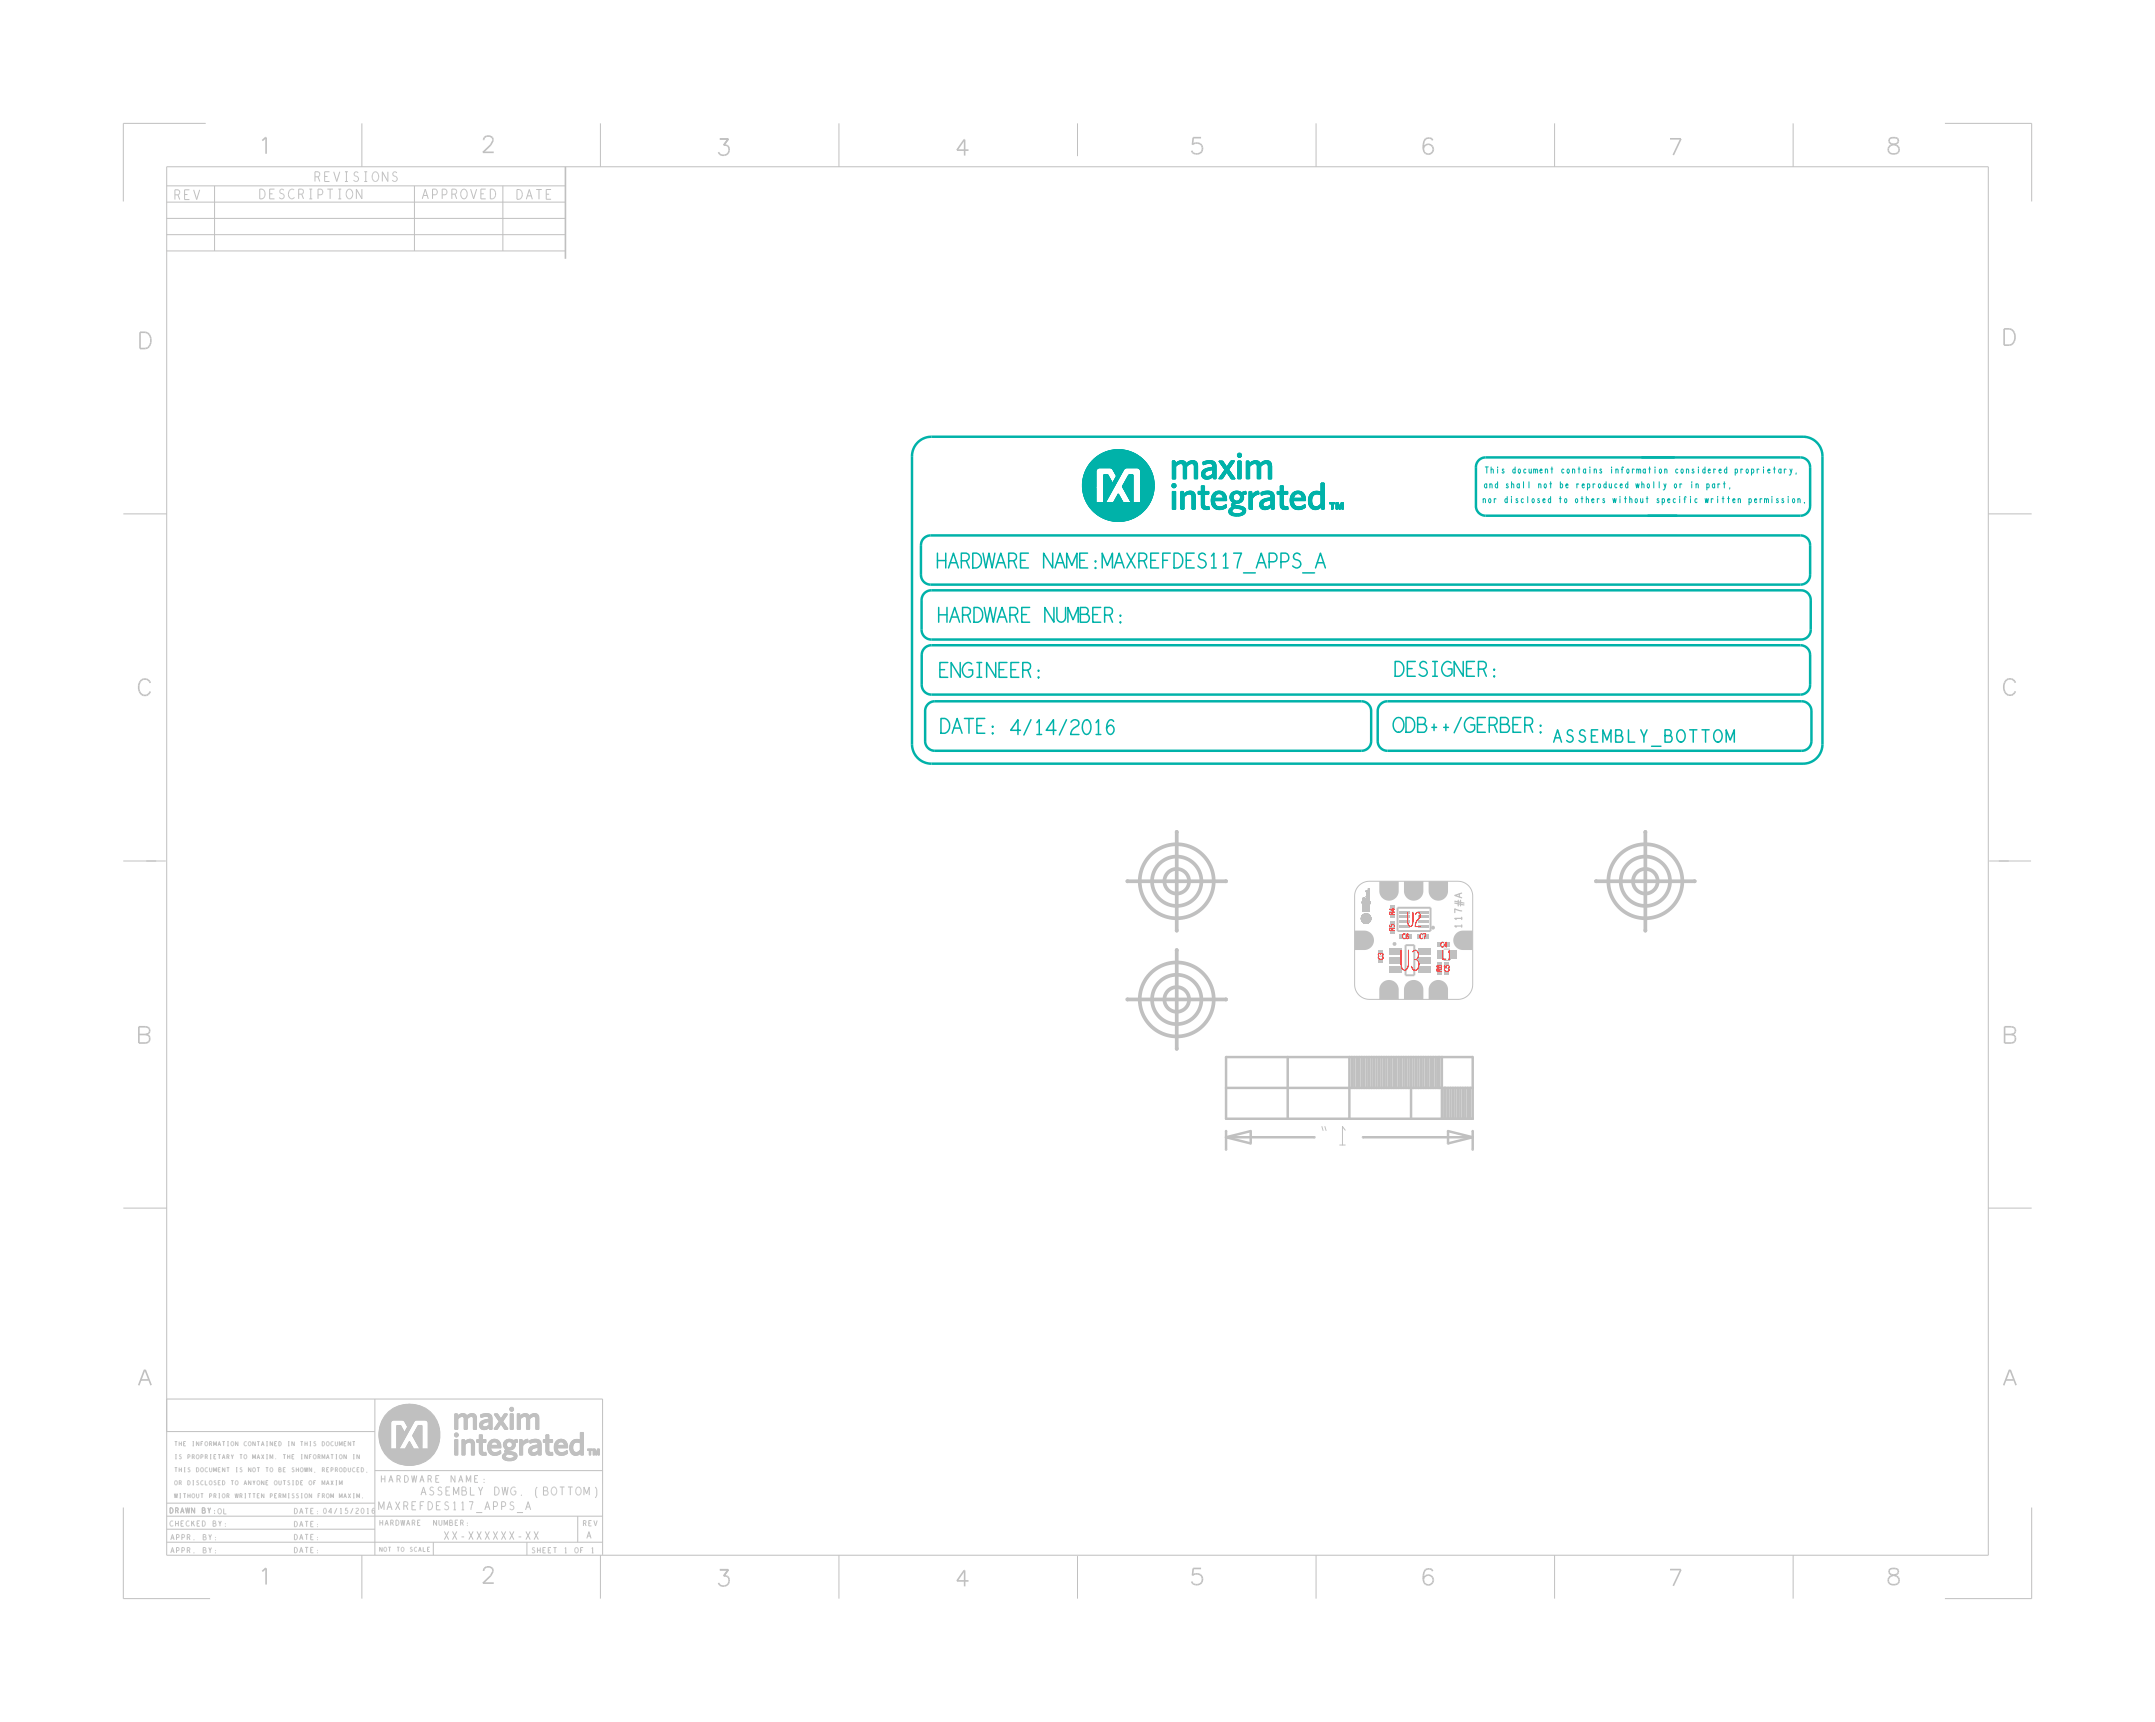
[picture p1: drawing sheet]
<svg xmlns="http://www.w3.org/2000/svg" width="222mm" height="177mm" viewBox="0 0 222 177" stroke-linecap="round" stroke-linejoin="round" font-family="sans-serif">
<defs><g id="words">
<text font-size=".9" fill="#f00" x="148.5" y="98.7">L1</text>
<g font-size=".6" fill="#00b2a9">
<text x="152.7" y="51.8">nor disclosed to others without specific written permission.</text>
<text x="152.8" y="50.2">and shall not be reproduced wholly or in part,</text>
<text x="152.9" y="48.7">This document contains information considered proprietary,</text>
</g>
</g></defs>
<!-- layer: Board Outline -->
<g fill="none" stroke="#c0c0c0" stroke-width=".1">
<path d="M139.9 91.2l.5-.3 .5-.2h9.2a1.52 1.52 0 0 1 1.6 1.5v9.2a1.52 1.52 0 0 1-1.6 1.5h-9.1a1.52 1.52 0 0 1-1.5-1.5v-9.2l.1-.6zM140.3 92.9h.1M140.3 94.5v.1zM140.3 94.5l.1 .1M140.3 94.7h.1M140.3 94.5v.1M140.3 94.6h.1M140.3 94.4v.3M140.3 94.4h.1M140.3 94.4l.1 .2M140.3 94.5h.1M140.3 94.7v.1z"/>
<path d="M140.3 94.4v.4M140.3 93.3h.1M140.3 92.5h.1M140.3 92.7h.1M140.3 93.7h.1M140.3 93.5h.1M140.3 93.6h.1M140.3 92.6h.1M140.3 93.4h.1M140.3 94.3v.1zM140.3 93h.2zM140.3 92.8h.3z"/>
<path d="M140.3 92.9h.3zM140.3 93l.1 .1zM140.3 93.2l.2-.1zM140.4 93.8h.1M140.3 94.3v.3v.2M140.3 92.8h.1M140.3 93.8h.1M140.3 93.2h.1M140.3 93.1h.1zM140.3 93h.1M140.3 93.8h.3zM140.3 93l.2 .1z"/>
<path d="M140.4 92.7h.1M140.4 93.7h.1M140.4 92.6h.1M140.4 93.6h.1M140.4 93.4h.1M140.4 92.5h.1M140.4 93.3h.1M140.4 93.5h.1M140.4 94.3v.1zM140.4 94.6h.1M140.4 94.7h.1M140.4 94.7v.1z"/>
<path d="M140.4 92.8h.2zM140.4 93.8h.2zM140.4 92.9h.2zM140.4 92.8h.1M140.4 93.2h.1M140.4 93.1h.1M140.4 93l.1 .1zM140.4 92.9h.1M140.4 93h.1M140.4 94.4v.2M140.4 93.2l.1-.1zM140.4 94.3l-.1 .3v.2"/>
<path d="M140.4 93v.1zM140.4 94.3l-.1 .3 .1 .2M140.4 93.1h.1zM140.4 94.3l-.1 .2 .1 .3M140.4 94.3h.1M140.4 94.8h.1M140.4 94.3l-.1 .3 .1 .3M140.4 94.4v.1v-.1M140.4 94.9h.1M140.4 94.3l-.1 .2 .1 .4M140.4 94.3l-.1 .3 .1 .3-.1-.3zM140.4 94.2v.1"/>
<path d="M140.4 94.4v.1zM140.4 93.5h.2zM140.4 92.5h.2zM140.4 94.4v.1M140.4 92.6h.2zM140.4 93.6h.2zM140.4 93.7h.2zM140.4 94.4l.1 .1M140.4 92.7h.2zM140.4 93.2h.2zM140.4 93.2h.1zM140.5 93.3h.1"/>
<path d="M140.4 94.5h.1M140.5 94.6h.1M140.4 94.5l.1 .1zM140.4 94.9l.2 .1M140.5 93.4h.1M140.4 94.6h.1zM140.5 94.9h.1M140.5 94.5v.1zM140.5 94.5l.4 .2zM140.5 94.9l.1 .1zM140.5 94.5l.4 .3zM140.5 94.6h.1z"/>
<path d="M140.5 93h.1zM140.5 93.1l.1-.1zM140.5 93.1h.1zM140.5 93.1l.1 .1zM140.5 94.9h.1zM140.5 94.9h.2zM140.5 94.2h.1M140.5 94.2h.1zM140.5 94.2h.2zM140.5 94.3h.2zM140.5 94.3h-.1M140.5 94.2l-.1 .1"/>
<path d="M140.6 93.2h.1M140.5 93.2h.1M140.5 94.4l.2 .1zM140.5 94.4h.1M140.5 94.4h.4zM140.5 94.8h.1M140.5 94.7l.1-.1zM140.5 94.8h.4zM140.5 94.7l.2-.1zM140.6 94.2h.1M140.5 94.9l.1 .1M140.6 93.3h.1"/>
<path d="M140.6 93.4h.1M140.5 94.7h.4zM140.5 94.7h.1M140.6 94.4h.1M140.6 94.7h.1M140.6 94.4h.3zM140.6 94.7l.1-.1zM140.6 94.4l.1 .1zM140.6 94.6h.1zM140.6 94.7h.3zM140.6 94.6h.1M140.6 95h.1"/>
<path d="M140.6 94.4h.2zM140.6 94.7h.1zM140.6 94.7h.2zM140.6 92.8h.1M140.6 92.5h.1M140.6 92.6h.1M140.6 93.8h.1M140.6 93.6h.1M140.6 92.9h.1M140.6 93.5h.1M140.6 93.1h.1M140.6 93h.1"/>
<path d="M140.6 93.7h.1M140.6 94.2h-.1M140.6 94.1h.1M140.6 94.1l-.1 .1M140.6 94.4h.1zM140.6 94.1v.1zM140.6 94.1l-.2 .2-.2 .3 .2 .3 .2 .1M140.6 94.9h.1M140.6 94.1l-.3 .2-.1 .3 .2 .3 .2 .1M140.6 94.1l-.3 .2-.1 .3 .2 .3 .3 .1M140.6 94.9v.1zM140.7 94.4h.1"/>
<path d="M140.6 91.8h.2zM140.6 91.8h.1M140.6 91.7h.4zM140.6 94.1l-.3 .2-.1 .3 .1 .3 .4 .1M140.7 91.8h.1M140.7 91.7h.3zM140.7 94.1v.1zM140.7 91.8h.1zM140.7 94.9v.1zM140.7 94.1l-.4 .2-.1 .3 .1 .3 .4 .1M140.7 94.1l-.4 .2-.1 .3 .2 .3 .3 .1M140.7 94.1l-.4 .1-.1 .4 .1 .3 .4 .1"/>
<path d="M140.7 94.7h.1M140.7 94.1l-.4 .1-.1 .4 .2 .3 .3 .1M140.7 91.8h.3zM140.7 91.8h.2zM140.7 94.1v.2zM140.7 94.1l-.4 .1-.1 .4 .1 .3 .4 .2M140.7 94.1l.3 .1 .2 .3-.2 .4-.3 .2M140.7 94.3h.2zM140.7 93.8h.1M140.7 92.3h.1M140.7 92.3h.1zM140.7 93.4h.1"/>
<path d="M140.7 93.4h.1zM140.7 94.1l.3 .1 .2 .3-.1 .4-.4 .2M140.7 94.2h.2zM140.7 94.1l.3 .1 .2 .3-.2 .4-.3 .1M140.7 94.1l.3 .1 .2 .4-.2 .3-.3 .1M140.7 94.5l.1-.1zM140.7 94.5l.2-.1zM140.7 94.4h.1zM140.7 94.7h.1zM140.7 94.6l.2 .1zM140.7 94.1l.3 .1 .2 .4-.2 .3-.3 .1 .3-.1 .2-.3-.2-.4zM140.7 94.9v.2z"/>
<path d="M140.7 92.3h.2zM140.7 93.4h.2zM140.7 94.9h.2zM140.7 94.1l.3 .1 .1 .3-.1 .4-.3 .1M140.7 94.2h.3zM140.7 94.1l.3 .1 .1 .4-.1 .3-.3 .1M140.7 94.1l.3 .2 .1 .3-.1 .2-.2 .2M140.7 94.1l.3 .1 .1 .2v.3l-.1 .2M140.7 94.1l.2 .1M140.7 94.9h.3zM140.7 94.2h.1M140.7 94.1l.2 .1z"/>
<path d="M140.8 94.2h.1M140.8 94.2h.1zM140.8 94.9v.1zM140.8 94.9h.2zM140.8 94.1l.1 .1zM140.8 94.1l.1 .1M140.8 94.9h.1zM140.8 92.6h.1M140.8 92.5h.1M140.8 92.9h.1M140.8 92.1h.1M140.8 93.6h.1"/>
<path d="M140.8 93.2h.1M140.8 93h.1M140.8 92.7h.1M140.8 92.8h.1M140.8 92.8v.1zM140.8 91.8h.1M140.8 91.9h.1M140.8 93.5h.1M140.8 93.7h.1M140.8 93.7h.2zM140.8 92.8h.2zM140.8 93.8h.2z"/>
<path d="M140.8 92.3h.1M140.8 92.2h.1M140.8 92.4h.1M140.8 93.8h.1M140.8 93.4h.1M140.8 93.3h.1M140.8 95l.1-.1zM140.8 93.1h.1M140.8 95h.1M140.8 92.7h.1zM140.8 92h.1M140.8 92.7h.2z"/>
<path d="M140.8 92.3h.1zM140.8 93.4h.1zM140.8 94.9h.1M140.8 94.6l.1-.1zM140.8 94.6h.1zM140.8 92.3h.2zM140.8 93.4h.2zM140.8 91.8h.1zM140.8 94.9v.1M140.8 93.5h.2zM140.9 91.9h.1M140.8 92.4h.2z"/>
<path d="M140.8 92.4h.1zM140.9 92.4h.1M140.9 92.5h.1M140.9 92.7h.1M140.9 92.9h.1M140.9 92h.1M140.9 93.1h.1M140.9 92.2h.1M140.9 93.3h.1M140.9 93h.1M140.9 93.2h.1M140.9 94.6h.1"/>
<path d="M140.9 94.6v-.1zM140.9 94.9l-.1 .1M140.9 92v.2zM140.9 93.1v.1zM140.9 92.7h.1zM140.9 92.8h.1M140.9 92.1h.1M140.9 92v.1zM140.9 92.6h.1M140.9 94.6l.1-.1zM140.9 94.6h.1zM140.9 91.5h.1z"/>
<path d="M140.9 91.6h.1zM140.9 91.5h.1M140.9 91.6h.1M140.9 91.7h.1M140.9 91.6v.1zM140.9 94.3v.1zM140.9 94.4v.1zM140.9 94.8v.1zM140.9 94.6v.1zM140.9 94.2v.2zM140.9 94.6v.2zM140.9 94.2v.3z"/>
<path d="M140.9 94.6v.3zM140.9 91.8h.1M141 94.6h.1M141 91.8h.1M140.9 92.3h.1M140.9 93.4h.1M140.9 91.6l.1-.1zM141 91.9h.1M141 93.3h.1M141 92.2h.1M141 92.5h.1M141 92.6h.1"/>
<path d="M141 93.2h.1M141 92.4h.1M141 92h.1M141 93.1h.1M141 93h.1M141 93.4h.1M141 92.3h.1M141 92.1h.1M141 94.2v.3zM141 94.6v.3zM141 94.9l-.2 .1M141 92.9h.1"/>
<path d="M141 94.2l.1 .4-.1 .3M141 91.5h.1M141 92.8h.1M141 94.3v.2zM141 92.9v.1zM141 94.3l.1 .3-.1 .3M141 93.7h.1M141 92.7h.1M141 93.8h.1M141 93.5h.1M141 94.3l.1 .3-.1 .3 .1-.3zM141 94.6v.2z"/>
<path d="M141 94.3l.1 .3-.1 .2M141 91.7h.1M141 91.6h.1M141 94.3v.3zM141 94.3l.1 .3-.1 .2 .1-.2zM141 94.4v.4v-.4M141 94.4v.2zM141 94.6v.1zM141 94.4v.3M141 94.4v.3zM141 94.5v.2M141 94.5v.2z"/>
<path d="M141 94.5v.1zM141 94.5v.1M141.1 92.8h.1M141.1 93h.1M141.1 92.9h.1"/>
</g>
<!-- layer: Components -->
<path d="M143.5 97.1h.1l.1 .1-.1 .1zM143.9 93.4h3.4zM143.9 93.4v2.4zM143.9 95.8h3.4zM144.7 97.3h.9zM144.7 97.3v3.1zM145.6 97.3v3.1zM147.3 93.4v2.4zM147.5 95.4h.1l.1 .1-.1 .1zM144.7 100.4h.9z" fill="none" stroke="#c0c0c0" stroke-width=".2"/>
<path d="M141.9 98.4h.6zM143.1 93.8h.6zM143.1 95.5h.6zM144.8 96.1v.6zM146.5 96.1v.6zM147.9 99.7h.6zM148.7 97.7h.6zM148.7 96.9v.6zM148.7 99.7h.6zM126.3 115.2h.1M151.7 115.2h.1" fill="none" stroke="#c0c0c0" stroke-width=".1"/>
<g fill="none" stroke="#00b2a9" stroke-width=".25">
<path d="M93.9 47v29.6zM94.8 56.1v3.1zM94.8 59.2a1 1 0 0 0 1 1M95.8 55.1h89.6zM95.8 55.1a1 1 0 0 0-1 1M95.9 45h89.8zM95.9 45a2 2 0 0 0-2 2M152 48.1v4zM152 52.1a1 1 0 0 0 1 1M153 53.1h19.7zM153 47.1a1 1 0 0 0-1 1M153 47.1h19.5z"/>
<path d="M169 47.1h16.4zM169.7 53.1h15.7zM185.4 55.1a1 1 0 0 1 1 1M185.4 47.1a1 1 0 0 1 1 1M185.7 45a2 2 0 0 1 2 2M186.4 52.1a1 1 0 0 1-1 1M186.4 59.2a1 1 0 0 1-1 1M186.4 48.1v4zM186.4 56.1v3.1zM187.7 47v29.6zM93.9 76.6a2 2 0 0 0 2 2M94.9 61.8v3z"/>
<path d="M94.9 64.8a1 1 0 0 0 1 1M94.9 67.4v3.1zM94.9 70.5a1 1 0 0 0 1 1M95.3 73.2v3.1zM95.3 76.3a1 1 0 0 0 1 1M95.8 60.2h89.6zM95.9 60.8h89.6zM95.9 65.8h89.6zM95.9 60.8a1 1 0 0 0-1 1M95.9 66.4h89.5zM95.9 71.5h89.5zM95.9 78.6h89.8z"/>
<path d="M95.9 66.4a1 1 0 0 0-1 1M96.3 72.2h43.9zM96.3 77.3h43.9zM96.3 72.2a1 1 0 0 0-1 1M140.2 72.2a1 1 0 0 1 1 1M141.2 73.2v3.1zM141.2 76.3a1 1 0 0 1-1 1M141.9 73.2v3.1zM141.9 76.3a1 1 0 0 0 1 1M142.9 72.2h42.6zM142.9 77.3h42.6zM142.9 72.2a1 1 0 0 0-1 1"/>
<path d="M185.4 66.4a1 1 0 0 1 1 1M185.5 60.8a1 1 0 0 1 1 1M185.5 72.2a1 1 0 0 1 1 1M186.4 70.5a1 1 0 0 1-1 1M186.4 67.4v3.1zM186.5 64.8a1 1 0 0 1-1 1M186.5 61.8v3zM186.5 76.3a1 1 0 0 1-1 1M186.5 73.2v3.1zM187.7 76.6a2 2 0 0 1-2 2"/>
</g>
<g fill="none" stroke="#00b2a9" stroke-width=".1">
<path d="M111.5 50.2h1.4zM111.5 50.1h1.3zM111.5 50.2h1.3zM111.5 50.2a3.6 3.6 0 0 0 3.8 3.4 3.6 3.6 0 0 0 3.5-3.6 3.6 3.6 0 0 1-3.5 3.6 3.6 3.6 0 0 1-3.8-3.4M111.6 50.3h1.2zM111.6 50.1h1.2zM111.6 50h1.1zM111.6 50.3h1.1zM111.6 50.3a3.6 3.6 0 0 0 3.6 3.3 3.6 3.6 0 0 0 3.5-3.5 3.6 3.6 0 0 1-3.4 3.5 3.6 3.6 0 0 1-3.7-3.3M111.6 50.3a3.6 3.6 0 0 0 3.7 3.2 3.6 3.6 0 0 0 3.4-3.4 3.6 3.6 0 0 1-3.4 3.4 3.6 3.6 0 0 1-3.7-3.2zM111.7 50h1zM111.7 50a3.5 3.5 0 0 1 3.4-3.5 3.5 3.5 0 0 1 3.6 3.3 3.5 3.5 0 0 0-3.6-3.3 3.5 3.5 0 0 0-3.5 3.5"/>
<path d="M111.7 50.3h1zM111.7 50.4h1zM111.7 49.9h.9zM111.7 50.4h.9zM111.8 49.9h.8zM111.8 50.4h.8zM111.8 50.5h.8zM111.8 50.5a3.4 3.4 0 0 0 3.5 2.9 3.4 3.4 0 0 0 3.3-3.1 3.4 3.4 0 0 1-3.3 3.1 3.4 3.4 0 0 1-3.5-2.9M111.8 49.8h.7zM111.8 50.5h.7zM111.8 50.5a3.4 3.4 0 0 0 3.5 2.9 3.4 3.4 0 0 0 3.2-3.1 3.4 3.4 0 0 1-3.2 3 3.4 3.4 0 0 1-3.5-2.8M111.9 49.8h.6z"/>
<path d="M111.9 50.5h.6zM111.9 50.5l.2 .7 .4 .8M111.9 49.7h.5zM111.9 50.6h.6zM111.9 50.6l.2 .6 .4 .7M111.9 50.6h.5zM112 50.6h.4zM112 49.7h.4zM112 49.6h.3zM112 50.6l.4 1M112 50.7h.4zM112 50.7l.4 .9"/>
<path d="M112 50.7l.4 .8M112.1 49.6h.2zM112.1 50.7h.3zM112.1 50.7l.3 .8M112.1 50.7h.2zM112.1 49.5h.1zM112.1 50.8h.2zM112.2 49.5h.1M112.2 50.8h.1zM112.2 50.8l.1 .3M112.2 50.8l.1 .2M112.2 49.4v.1z"/>
<path d="M112.2 50.8h.1M112.2 49.3v.2zM112.2 49.3v.2v-.1M112.2 49.2v.3zM112.2 49.1v.4zM112.2 50.8v.1zM112.2 50.9v-.1v.2M112.2 49.1l-.1 .4 .1-.3M112.2 49v.5zM112.2 49l-.1 .5M112.3 48.9v.7zM112.3 50.8v.2z"/>
<path d="M112.3 48.9l-.2 .7M112.3 50.8v.3zM112.3 48.8v.8zM112.3 50.8v.4zM112.3 51.2l-.2-.5 .2 .5M112.3 48.8l-.2 .8M112.3 50.7v.5zM112.3 48.7v.9zM112.3 50.7v.6zM112.3 51.3l-.2-.6 .2 .6M112.3 48.7l-.2 .9 .2-.8M112.3 48.6v1z"/>
<path d="M112.3 48.6l-.3 1M112.3 50.7v.7zM112.3 51.4l-.2-.7 .2 .7M112.3 48.5v1.1zM112.3 48.5l-.3 1.1M112.4 48.5v1.2zM112.4 50.7v.8zM112.4 48.4h.1M112.4 48.4l-.3 .6-.1 .6 .4-1.1M112.4 50.7v.9zM112.4 50.6v1zM112.4 48.4v.1z"/>
<path d="M112.4 51.7l-.4-1.1 .4 1.1M112.4 50.6v1.1zM112.4 48.3h.1M112.4 51.7l-.4-1.1 .1 .6 .3 .6M112.4 48.3l-.3 .6-.1 .8 .1-.8 .3-.5M112.4 50.6v1.2zM112.4 51.8l-.3-.6-.2-.6 .2 .7 .4 .6M112.5 48.3h.1M112.5 48.5v1.3zM112.5 50.6v1.3zM112.5 48.4l-.1 .1zM112.5 48.2h.1"/>
<path d="M112.5 48.4v.1zM112.5 48.2a3.2 3.2 0 0 0-.6 1.5M112.5 48.4h.1M112.5 50.5v1.5zM112.5 47.5a3.7 3.7 0 0 1 4-.9 3.7 3.7 0 0 1 2.3 3.3 3.7 3.7 0 0 0-3.7-3.6 3.7 3.7 0 0 0-3.6 3.8 3.6 3.6 0 0 1 1-2.6zM112.5 48.1v.1zM112.5 52l-.4-.6-.2-.9a3.4 3.4 0 0 0 .6 1.5M112.5 50.5v1.6zM112.5 52.1h2.4zM112.5 47.5a3.6 3.6 0 0 1 4-.9 3.6 3.6 0 0 1 2.3 3.3 3.6 3.6 0 0 0-3.7-3.5 3.6 3.6 0 0 0-3.6 3.7 3.6 3.6 0 0 1 1-2.6zM112.6 48.1h-.1zM112.6 52.1h2.3z"/>
<path d="M112.6 48.4l-.1 .1zM112.6 48.5v1.4zM112.6 50.5v1.5zM112.6 52h2.2zM112.6 48.2h.1M112.6 48.3h.1M112.6 48.4h.1M112.6 48.1l-.1 .1zM112.6 48.4v.1zM112.6 47.5a3.6 3.6 0 0 1 3.9-.9 3.6 3.6 0 0 1 2.3 3.3 3.6 3.6 0 0 0-3.7-3.5 3.6 3.6 0 0 0-3.5 3.7 3.6 3.6 0 0 1 1-2.6zM112.6 50.4v1.6zM112.6 48v.1z"/>
<path d="M112.6 48.1v.1zM112.6 48.1h.1M112.6 48l.1-.1zM112.6 48h.1M112.7 48.3h.1M112.7 48.5v1.5zM112.7 48.1l-.1 .1zM112.7 48.1h-.1zM112.7 50.4v1.6zM112.7 52h2.1zM112.7 48.4h.1M112.7 48.2h.1"/>
<path d="M112.7 52.1h2.2zM112.7 48h-.1zM112.7 48v-.1zM112.7 50.4v1.5zM112.7 51.9h2.1zM112.7 48.2h-.1zM112.7 50.3v1.6zM112.7 48.1h.1M112.7 48l-.1 .1zM112.7 47.9h.1M112.7 48h.1zM112.7 48v.1z"/>
<path d="M112.7 52.2h2.2zM112.8 47.9h.1M112.7 51.9h2zM112.7 48.2v.1zM112.8 47.8h.1M112.8 48.1v-.1zM112.8 48.2l-.1 .1zM112.8 48.1h-.1zM112.8 48.4h.1M112.8 48.1h.1M112.8 48.3h.1M112.8 48.5v1.6z"/>
<path d="M112.8 50.3v1.5zM112.8 51.8h1.9zM112.8 52.2h2.1zM112.8 48.2h.1M112.8 48h.1M112.8 48.5h.1M112.8 50.2v1.6zM112.8 51.8h.9zM112.9 48.1h.1M112.9 48h.1M112.9 47.8h.1M112.9 47.9h.1"/>
<path d="M112.8 47.8a3.2 3.2 0 0 1 4.7 0M112.9 48.3h.1M112.9 48.4h.1M112.9 48.2h.1M112.9 48.5v1.7zM112.9 50.2v1.5zM112.9 51.7h.8zM112.9 48.5h.1M112.9 47.8v-.1zM112.9 51.7h.7zM112.9 52.2h2.1zM112.9 47.7h.1"/>
<path d="M112.9 47.6a3.3 3.3 0 0 1 3.4-.7 3.3 3.3 0 0 1 2.1 2.7 3.3 3.3 0 0 0-3.3-2.9 3.3 3.3 0 0 0-3.2 3 3.3 3.3 0 0 1 1-2.1zM113 47.8h.1M113 47.7h.1M113 47.9h.1M113 48.1h.1M113 48.2h.1M113 48h.1M112.9 52.3h2.1zM112.9 52.3a3.2 3.2 0 0 0 4.5 0 3.2 3.2 0 0 1-4.4 0M113 48.3h.1M113 52.3h2zM113 47.7h.1z"/>
<path d="M113 47.8l.1-.1zM113 52.3a3.2 3.2 0 0 0 4.3 0 3.2 3.2 0 0 1-4.3 0M113 47.8h.1zM113.1 47.9h.1M113.1 48.1h.1M113.1 48h.1M113 47.9l.1-.1zM113 47.9h.1zM113.1 48.2h.1M113 47.7l.1-.1zM113 47.6h.1zM113.1 47.7h.1"/>
<path d="M113.1 52.3h1.9zM113.1 47.8v-.1zM113.1 47.8h.1M113.1 47.8h.1zM113.1 47.6h.1M113.1 47.6a3.2 3.2 0 0 1 4.2 0h-.2h.2a3.2 3.2 0 0 0-4.3 0M113.1 47.9l.1-.1zM113.1 47.9h.1zM113.1 48l.1-.1zM113.1 48h.1zM113.2 48.1h.1M113.2 48h.1"/>
<path d="M113.1 47.6h.1zM113.2 48.2h.1M113.1 47.7h.1zM113.2 47.7h.1M113.2 47.8h.1M113.2 47.6h.1M113.2 47.9h.1M113.2 52.3h1.8zM113.2 47.6h1.2zM113.2 47.7h1.2zM113.2 47.6a3.1 3.1 0 0 1 3.9 0M113.2 47.8h1.1z"/>
<path d="M113.2 47.9h1.1zM113.2 52.4h1.8zM113.2 48h1.1zM113.2 48.1h1.1zM113.2 48.2h1.1zM113.3 47.5h1.1zM113.3 47.5a3.1 3.1 0 0 1 3.8 0M113.3 52.4h1.7zM113.3 52.4a3.1 3.1 0 0 0 3.8 0M113.3 47.5a3.1 3.1 0 0 1 3.7 0M113.3 52.4h1.8zM113.4 52.4h1.7z"/>
<path d="M113.4 47.5h1zM113.4 47.5a3.1 3.1 0 0 1 3.6 0M113.4 47.5a3 3 0 0 1 3.5 0M113.5 52.4h1.6zM113.5 47.5h.9zM113.5 47.5a3 3 0 0 1 3.3 0M113.5 52.5h1.6zM113.6 47.4h.8zM113.6 47.4a2.99 2.99 0 0 1 3.2 .1M113.6 52.5h1.5zM113.6 47.4a2.98 2.98 0 0 1 3.1 0M113.6 48.9h.5z"/>
<path d="M113.6 48.9v2.8zM113.7 47.4h.7zM113.7 47.4a2.97 2.97 0 0 1 3 0M113.7 48.9h.4zM113.7 48.9v2.8zM113.7 52.5h1.4zM113.7 48.9v2.9zM113.7 47.4a2.96 2.96 0 0 1 2.9 0M113.7 48.9h.3zM113.7 49h.3zM113.7 49v2.8zM113.7 51.8h1z"/>
<path d="M113.7 49v2.7zM113.7 47.4a2.95 2.95 0 0 1 2.9 0M113.8 49h.2zM113.8 49v2.7zM113.8 52.5h1.3zM113.8 51.8h.9zM113.8 49v2.6zM113.8 47.4h.6zM113.8 47.4a2.93 2.93 0 0 1 2.7 0M113.8 49v2.5zM113.8 49v2.4zM113.8 51.7h.9z"/>
<path d="M113.8 49.1h.2zM113.8 49.1v2.2zM113.8 47.4a2.92 2.92 0 0 1 2.7 0M113.9 49.1h.1zM113.9 49.1v2.2zM113.9 52.6h1.2zM113.9 49.1v2.1zM113.9 49.1h.1M113.9 47.4h.5zM113.9 47.4a2.91 2.91 0 0 1 2.5 0M113.9 49.1v2zM113.9 52.6h1.3z"/>
<path d="M113.9 49.1v1.9zM113.9 49.1l.5 1zM113.9 49.1l.6 1zM113.9 49.2l.5 .9zM113.9 49.2v1.8zM113.9 47.4l1.1-.3a2.9 2.9 0 0 1 1.4 .3M113.9 49.2v1.7zM114 49.1l.5 1zM114 52.6h1.2zM114 49.3l.4 .8zM114 49.3v1.6zM114 49.3v1.5z"/>
<path d="M114 49l.6 1.1zM114 49.4l.4 .7zM114 49.4v1.4zM114 49.4v1.3zM114 47.3h.4zM114 47.3a2.89 2.89 0 0 1 2.3 0M114 49l.6 1zM114 49.5l.3 .6zM114 49.5v1.2zM114 52.6h2.3zM114 49.5v1.1zM114 49l.6 .9z"/>
<path d="M114 49.6l.3 .5zM114 49.6v1zM114 48.9l.6 1zM114.1 48.9l.5 1zM114.1 49.7l.2 .4zM114.1 49.7v.8zM114.1 47.3h.3zM114.1 47.3a2.88 2.88 0 0 1 2.2 0M114.1 48.9l.5 .9zM114.1 52.6h2.2zM114.1 49.7v.7zM114.1 48.9l.5 .8z"/>
<path d="M114.1 49.8l.2 .3zM114.1 49.8v.6zM114.1 49.8v.5zM114.1 49.8l.1 .3zM114.1 49.9v.4zM114.1 49.9l.1 .2zM114.1 47.3l.7-.2a2.87 2.87 0 0 1 1.4 .2M114.1 49.9v.3zM114.1 52.6h2.1zM114.1 50v.2zM114.1 50l.1 .1zM114.2 50v.1z"/>
<path d="M114.2 50.1h.1M114.2 47.3h.2zM114.2 47.3l.5-.1a2.85 2.85 0 0 1 1.5 .1M114.2 50.1l-.1 .1zM114.2 52.6h1.9zM114.2 50.1l-.1 .2zM114.3 50.1l-.2 .3zM114.3 47.3h.1zM114.3 47.3a2.84 2.84 0 0 1 1.8 0M114.3 52.6h1.8zM114.3 50.1l-.2 .4zM114.3 48.2h.1"/>
<path d="M114.3 48.1h.1M114.3 50.1l-.3 .5zM114.3 48h.1M114.4 48.1h.1M114.4 48h.1M114.3 47.9h.1M114.4 47.9h.1M114.3 47.3a2.83 2.83 0 0 1 1.7 0l-.4 .1-.4 .2M114.3 47.8h.1M114.4 48.2h.1M114.4 47.8h.1M114.3 52.6h1.7z"/>
<path d="M114.3 50.1l-.3 .6zM114.4 47.7h.1M114.4 50.1l-.4 .6zM114.4 47.6h.1M114.4 50.1l-.4 .7zM114.4 47.5h.1M114.4 47.4h.1M114.4 50.1l-.4 .8zM114.4 47.3h.1M114.5 47.9h.1M114.5 47.3h.1M114.5 47.7h.1"/>
<path d="M114.4 50.1l-.5 .8zM114.5 47.5h.1M114.5 48.1h.1M114.5 48h.1M114.5 47.6h.1M114.5 47.8h.1M114.4 52.7h1.5zM114.5 47.4h.1M114.4 50.1l-.5 .9zM114.5 48.2h.1M114.5 50.1l-.6 1zM114.5 47.3a2.81 2.81 0 0 1 1.4 0l-.4 .1-.3 .2 .3-.2 .4-.1a2.82 2.82 0 0 0-1.5 0"/>
<path d="M114.5 47.6v.1zM114.5 47.5l.1 .1zM114.5 50.1l-.6 1.1zM114.5 47.5h.1zM114.6 47.9h.1M114.5 47.4l.1 .1zM114.5 47.4h.1zM114.6 47.7h.1M114.6 48h.1M114.6 48.2h.1M114.5 52.7h1.3zM114.5 47.3l.1 .1z"/>
<path d="M114.5 47.3h.1zM114.5 50.1l-.6 1.2zM114.6 48.1h.1M114.6 47.8h.1M114.5 47.8h.1zM114.6 48.3h.1M114.6 47.6h.1M114.5 50.1l-.7 1.2zM114.5 47.6h.1zM114.6 47.7v.1zM114.6 50.1l-.8 1.3zM114.6 47.5v.1z"/>
<path d="M114.6 47.5h.1M114.6 47.3h.1M114.6 47.4v.1zM114.6 47.7h.1zM114.6 47.3l.5-.1 .7 .1-.6 .3 .6-.3-.6-.1-.7 .1M114.6 47.8v.1zM114.6 47.4h.1M114.6 47.6l.1 .1zM114.6 47.4h.1zM114.6 47.6h.1zM114.6 47.8l.1 .1zM114.6 47.8h.1z"/>
<path d="M114.6 48.3v.1zM114.7 48h.1M114.6 47.3l.1 .1zM114.6 47.3h.1zM114.7 48.1h.1M114.7 48.2h.1M114.6 47.5l.1 .1zM114.6 48.3l.1 .1zM114.7 48.3h.1M114.6 47.5h.1zM114.6 47.7l.1 .1zM114.6 52.7h1.1z"/>
<path d="M114.7 47.9h.1M114.6 47.3h1.1l-.5 .3 .5-.3h-1M114.6 48.4l.4 .6zM114.6 47.9h.1zM114.6 47.4l.1 .1zM114.7 48.3v.1zM114.7 47.7h.1M114.7 47.4v.1zM114.7 47.4l.1 .1zM114.7 48.4l.3 .6zM114.7 47.4h.1zM114.7 47.8h.1"/>
<path d="M114.7 47.6v.1zM114.7 47.6l.1 .1zM114.7 47.3h.1M114.7 47.3l.1 .1zM114.7 47.8v.1zM114.7 47.6h.1zM114.7 47.3h.1zM114.7 47.8l.1 .1zM114.7 47.9v.1zM114.7 48l.1 .1zM114.7 47.8h.1zM114.7 48.4l.4 .6z"/>
<path d="M114.7 47.9l.1 .1zM114.7 48.3h.1zM114.7 47.5l.1 .1zM114.8 48.2h.1M114.7 48.3l.4 .7zM114.7 48.2l.1 .1zM114.7 48.1l.1 .1zM114.7 47.9h.1zM114.7 47.3h.9l-.4 .2 .4-.2h-.8M114.7 48h.1zM114.8 47.7h.1M114.7 47.5h.1z"/>
<path d="M114.7 47.7l.1 .1zM114.7 48.1h.1zM114.8 48h.1M114.8 48.1h.1M114.8 47.7v.1zM114.8 48.2v.1zM114.8 48.3l.3 .7zM114.8 47.5h.1zM114.8 47.9h.1M114.8 47.4l.1 .1zM114.8 47.8v.1zM114.8 52.7h.8z"/>
<path d="M114.8 48.3l.4 .7zM114.8 52.7h.8M114.8 47.7h.1zM114.8 47.6h.1M114.8 47.9v.1zM114.8 47.3h.1M114.8 47.4h.1zM114.8 47.9l.1 .1zM114.8 47.6l.1 .1zM114.8 48v.1zM114.8 47.8h.1zM114.8 47.3l.1 .1z"/>
<path d="M114.8 48.3l.4 .6zM114.8 48l.1 .1zM114.8 48.2l.1 .1zM114.8 47.6h.1zM114.9 48.2h.1M114.8 47.9h.1zM114.8 47.7l.1 .1zM114.8 47.5h.1M114.8 47.3h.1zM114.8 47.3h.7M114.9 47.5h.1M114.8 48.3l.4 .5z"/>
<path d="M114.9 48.1h.1M114.8 47.5l.1 .1zM114.9 47.7v.1zM114.9 47.5v.1zM114.9 48v.1zM114.9 47.8v.1zM114.9 48.3l.3 .5zM114.9 47.5l.1 .1zM114.9 48h.1M114.9 47.7h.1M114.9 47.8l.1 .1zM114.9 47.5h.1z"/>
<path d="M114.9 47.3h.1zM114.9 48.1v.1zM114.9 47.7h.1zM114.9 47.4h.1M114.9 47.6l.1 .1zM114.9 48.2l.3 .5zM114.9 47.9l.1 .1zM114.9 47.4l.1 .1zM114.9 48.1l.1 .1zM115 47.3h.1M114.9 47.3h.5l-.2 .2 .2-.2h-.4M114.9 48l.1 .1z"/>
<path d="M114.9 47.8h.1zM114.9 47.4h.1zM114.9 47.7l.1 .1zM114.9 48.2l.3 .4zM114.9 47.6h.1zM115 47.4h.1M114.9 47.4h.2zM115 48.2l.2 .4zM115 47.6h.1M115 47.9v.1zM115 47.4h.1zM115 48v.1z"/>
<path d="M115 47.7v.1zM115 48.1v.1zM115 47.3l.1 .1zM115 47.7l.1 .1zM115 47.5v.1zM115 47.5l.1 .1zM115 49l-.4 .7zM115 48.2l.2 .3zM115 47.9h.1zM115 47.3h.3l-.1 .1 .1-.1h-.3M115 48h.1M115 49l-.4 .8z"/>
<path d="M115 47.8l.1 .1zM115 48.1l.1 .1zM115 47.7h.1zM115 48h.1zM115 52.7h.3zM115 47.5h.1zM115 52.7h.3M115 47.6l.1 .1zM115 48.1h.1zM115 48.2l.2 .2zM115 47.4l.1 .1zM115 48l.1 .1z"/>
<path d="M115 47.6l.2 .1zM115 49l-.4 .9zM115.1 47.9v.1zM115.1 47.6l.1 .1zM115.1 47.4v.1zM115.1 48v.1zM115.1 48.2l.1 .2zM115.1 47.8v.1zM115.1 47.4l.1 .1zM115.1 49l-.5 .9zM115.1 48.2l.1 .1zM115.1 47.3h.1"/>
<path d="M115.1 47.3h.2l-.1 .1v-.1h-.1M115.1 48.1l.1 .2zM115.1 47.6h.1zM115.1 47.8l.1 .1zM115.1 47.4h.1zM115.1 48l.1 .1zM115.1 47.5l.1 .1zM115.1 47.3l.1 .1zM115.1 47.8h.1zM115.1 49l-.5 1zM115.1 47.9l.1 .1zM115.1 48.1l.1 .1z"/>
<path d="M115.1 47.7l.1 .1zM115.2 47.5h.1M115.1 47.9h.1zM115.1 48h.1zM115.2 47.8h.1M115.2 47.9h.1M115.2 48.2h.1M115.2 47.7h.1M115.2 48h.1M115.2 47.4h.1M115.2 48.1h.1M115.2 49l-.6 1.1z"/>
<path d="M115.2 52.6h1.2zM115.2 51.5l-.4 .5zM115.2 52.1l-.2 .3zM115.2 52.3l-.1 .1zM115.2 51.9l-.2 .4zM115.1 52.5h.1M115.2 52.4l-.1 .1zM115.2 51.4l-.4 .6zM115.2 51.9l-.2 .3zM115.2 52.2l-.2 .2zM115.2 51.5l-.3 .6zM115.2 51.8l-.3 .4z"/>
<path d="M115.2 51.7l-.3 .4zM115.2 51.3l-.4 .7zM115.2 52.6h.1M115.2 51.6l-.3 .5zM115.2 52l-.2 .3zM115.2 52.1l-.2 .2zM115.2 51.3l.3 .7zM115.2 51.4l.3 .6zM115.2 51.5l.3 .5zM115.2 51.5l.3 .6zM115.2 51.6l.3 .5zM115.2 51.6l.2 .5z"/>
<path d="M115.2 51.7l.2 .4zM115.2 51.7l.2 .5zM115.2 51.8l.2 .4zM115.2 51.9l.2 .3zM115.2 51.9l.2 .4zM115.2 51.9l.1 .4zM115.2 52l.1 .3zM115.2 52.1l.1 .2zM115.2 52.1l.1 .3zM115.2 52.2l.1 .2zM115.2 52.3l.1 .1zM115.2 52.3v.2z"/>
<path d="M115.2 52.4v.1zM115.2 52.5h.1M115.2 52.3l-.1 .2zM115.2 52.2l-.1 .2zM115.2 51.7l-.3 .5zM115.2 51.8l-.2 .4zM115.2 52.5h-.1zM115.1 52.6h.1M115.2 51.1l-.5 .7zM115.2 51.2l-.4 .7zM115.2 50.9l-.5 .9zM115.2 51l-.5 .8z"/>
<path d="M115.2 50.8l-.5 .9zM115.2 50.9l-.5 .8zM115.2 50.8l.5 .9zM115.2 50.9l.5 .8zM115.2 50.9l.5 .9zM115.2 50.9l.4 .9zM115.2 51l.4 .8zM115.2 51.2l.4 .7zM115.2 51.3l.3 .6zM115.2 51.1l.4 .7zM115.2 51.1l.4 .8zM115.2 51.1l-.5 .8z"/>
<path d="M115.2 51.3l-.4 .6zM115.2 52.6h1.3zM115.2 52.5h1.3zM115.2 52.5h1.4zM115.2 48.1v.1zM115.2 52.5h1.5zM115.2 47.7l.4-.3h.5h-.5l-.4 .3zM115.2 52.5h1.6zM115.3 52.4h1.6zM115.3 48.1l-.1 .2zM115.3 52.4h1.7zM115.3 52.4h1.8z"/>
<path d="M115.3 48.1l-.1 .3zM115.3 47.7l.3-.2h.5l-.5 .1-.4 .3zM115.3 52.3h1.9zM115.3 52.3h2zM115.3 48.1l-.1 .4zM115.4 48.2l-.2 .3zM115.4 52.3h2zM115.4 52.2h2zM115.4 52.2h2.1zM115.4 48.2l-.2 .4zM115.4 52.2h2.2zM115.4 48.2l-.2 .5z"/>
<path d="M115.4 52.1h2.3zM115.4 48l.3-.2 .4-.1a.84 .84 0 0 0-.8 .4zM115.5 48.2l-.3 .5zM115.5 52.1h2.3zM115.5 48.2l-.3 .6zM115.5 52h2.3zM115.5 47.9l.2-.1 .4-.1a.85 .85 0 0 0-.8 .4zM115.5 52h2.2zM115.5 47.3l-.3 .2 .3-.2h-.6M115.5 48.2l-.3 .7zM115.5 48.3l-.3 .6zM115.5 51.9h2.2z"/>
<path d="M115.6 51.9h2.1zM115.6 48.3l-.4 .7zM115.6 51.9h2zM115.6 50.1l.9 1.6zM115.6 48.3l-1.8 3.2zM115.6 48.3l-1.8 3.3zM115.6 50.1l.9 1.7zM115.6 51.8h2zM115.6 48.1l.5-.2-.4 .1-.2 .2zM115.6 50.1l1 1.7zM115.6 51.8h1.9zM115.6 48.3l-1.8 3.4z"/>
<path d="M115.6 51.8h1zM115.6 48.3l-1.9 3.4zM115.6 48.1l.5-.2-.3 .1-.3 .3zM115.6 48.3l-1.9 3.5zM115.7 48.3l-2 3.5zM115.7 51.8h.8zM115.7 48.3l.1-.2h.3l-.3 .1-.1 .1 .1-.1 .3-.1-.4 .2M115.7 50.1l.9 1.7zM115.7 51.7h.8zM115.7 48.3l-1.9 3.5zM115.7 50.1l.9 1.6zM115.7 52.7h-1.1"/>
<path d="M115.7 48.3l-1.9 3.4zM115.7 50.1l.9 1.5zM115.7 48.4l-1.9 3.3zM115.7 50.1l.8 1.4zM115.8 50.1l.7 1.4zM115.8 48.3l.3-.1-.4 .2zM115.8 50.1l.7 1.3zM115.8 50.1l.7 1.2zM115.8 52.7h-.7h-.6M115.8 50.1l.7 1.1zM115.9 50.1l.5 1.1zM115.9 50.1l.5 1z"/>
<path d="M115.9 50.1l.5 .9zM115.9 52.7a2.78 2.78 0 0 1-1.5 0M115.9 50.1l.5 .8zM115.9 50.1l.5 .7zM116 50.1l.3 .7zM116 50.1l.3 .6zM116 52.6a2.79 2.79 0 0 1-1.7 0M116 50.1l.3 .5zM116 50.1l.3 .4zM116.1 47.4h.3zM116.1 47.5h.9zM116.1 47.4h.5z"/>
<path d="M116.1 47.5h.8zM116.1 47.4h.6zM116.1 47.4h.4zM116.1 47.5h.7zM116.1 47.3h.1zM116.1 47.3h.1M116.1 47.4h.7zM116.1 47.6a.91 .91 0 0 0-.9 .5 .9 .9 0 0 1 .9-.5 .85 .85 0 0 0-.8 .5 .86 .86 0 0 1 .8-.4 .81 .81 0 0 0-.8 .4 .86 .86 0 0 1 .8-.4M116.1 47.3h.2zM116.1 47.5h1zM116.1 47.6h1zM116.1 48.2h1z"/>
<path d="M116.1 48.1h1zM116.1 48h1zM116.1 47.9h1zM116.1 47.8h1zM116.1 47.7h1zM116.1 48h-.3l-.2 .3 .2-.2 .3-.1M116.1 48h-.3l-.3 .3M116.1 47.9l-.4 .1-.2 .2M116.1 47.8a.73 .73 0 0 0-.7 .4v-.1a.71 .71 0 0 1 .7-.3 .67 .67 0 0 0-.7 .4 .68 .68 0 0 1 .7-.4l-.4 .1-.2 .3a.65 .65 0 0 1 .6-.3h-.4l-.2 .3M116.1 47.8a.78 .78 0 0 0-.7 .4M116.1 47.8a.79 .79 0 0 0-.7 .4M116.1 47.6a.96 .96 0 0 0-.9 .5"/>
<path d="M116.1 47.5a.97 .97 0 0 0-.9 .6 .96 .96 0 0 1 .9-.5 .94 .94 0 0 0-.9 .5 .97 .97 0 0 1 .9-.5M116.1 47.5a1.02 1.02 0 0 0-.9 .5M116.1 47.5a1.03 1.03 0 0 0-.9 .5 1 1 0 0 1 .9-.5 1.01 1.01 0 0 0-.9 .5M116.1 47.5l-.5 .1-.4 .3M116.1 47.4l-.5 .1-.4 .3 .4-.3 .5-.1-.5 .1-.4 .3M116.1 47.3l-.6 .1-.3 .3 .4-.3 .5-.1-.6 .1-.3 .3 .4-.3 .5-.1M116.1 48.1h-.3l-.2 .2M116.1 48l-.3 .1-.2 .2M116.1 47.7a.83 .83 0 0 0-.8 .4M116.1 47.4l-.6 .2-.3 .3 .4-.4 .5-.1-.5 .1-.4 .4M116.1 47.4l-.5 .1-.4 .3M116.1 48l-.3 .1-.2 .2 .2-.2 .3-.1-.3 .1-.2 .2"/>
<path d="M116.1 50.1l.2 .4zM116.1 50.1l.2 .3zM116.1 52.6a2.81 2.81 0 0 1-1.8 0M116.1 50.1l.1 .3zM116.1 50.1l.1 .2zM116.1 50.1l.1 .1zM116.1 52.6l-.5 .2a2.81 2.81 0 0 1-1.4-.2M116.2 50.1h.1M116.2 50v.1zM116.2 50v.2zM116.2 50l-.1 .1zM116.2 49.9l-.1 .2z"/>
<path d="M116.2 49.9v.3zM116.2 52.6l-1 .2-1.1-.2M116.2 49.9v.4zM116.2 49.8v.5zM116.2 49.8l-.1 .3zM116.2 49.8v.6zM116.2 48.9h.5zM116.2 48.9l-.6 1.2zM116.3 49.8l-.2 .3zM116.3 49.8v.6zM116.3 48.9h.4zM116.3 48.9l-.7 1.2z"/>
<path d="M116.3 49.7l-.2 .4zM116.3 49.7v.8zM116.3 52.6a2.84 2.84 0 0 1-2.2 0M116.3 48.9h.3zM116.3 49.7l-.3 .4zM116.3 49.6l-.3 .5zM116.3 49.6v.9zM116.3 48.9l-.6 1.2zM116.3 49h.3zM116.3 49l-.6 1.1zM116.3 49.6v1zM116.3 49.5l-.3 .6z"/>
<path d="M116.3 49.5v1.1zM116.3 52.6l-.8 .2a2.85 2.85 0 0 1-1.5-.2M116.3 49.5v1.2zM116.3 49h.2zM116.3 49.4l-.3 .7zM116.3 49.4v1.3zM116.3 49l-.5 1.1zM116.3 49.4v1.4zM116.4 49l-.6 1.1zM116.4 49h.1zM116.4 49.3l-.5 .8zM116.4 49.3v1.5z"/>
<path d="M116.4 49.1l-.6 1zM116.4 49.1h.1zM116.4 49.3v1.6zM116.4 52.6l-1 .2a2.87 2.87 0 0 1-1.4-.2M116.4 49.2v1.7zM116.4 49.2l-.5 .9zM116.4 49.1h.1M116.4 49.1l-.5 1zM116.4 49.2v1.8zM116.4 49.1v1.9zM116.4 49.1v2zM116.4 52.6a2.88 2.88 0 0 1-2.5 0"/>
<path d="M116.4 49.1v2.1zM116.5 49.1v2.1zM116.5 49.1v2.2zM116.5 52.6a2.89 2.89 0 0 1-2.6 0M116.5 49v2.4zM116.5 49v2.5zM116.5 52.5a2.9 2.9 0 0 1-2.7 0M116.6 49v2.6zM116.6 49v2.7zM116.6 52.5a2.91 2.91 0 0 1-2.8 0M116.6 49v2.8zM116.6 48.9v2.9z"/>
<path d="M116.6 52.5a2.92 2.92 0 0 1-2.9 0M116.6 51.8h.9zM116.7 48.9v2.9zM116.7 51.8h.8zM116.7 52.5a2.94 2.94 0 0 1-3 0M116.7 48.9v2.8zM116.7 51.7h.8zM116.7 52.5a2.95 2.95 0 0 1-3.1 0M116.8 52.5a2.96 2.96 0 0 1-3.2 0M116.8 52.5a2.97 2.97 0 0 1-3.3 0M116.8 52.5a2.98 2.98 0 0 1-3.3 0M116.9 52.4a3 3 0 0 1-3.4 0"/>
<path d="M116.9 52.4a3 3 0 0 1-3.5 0M117 52.4a3 3 0 0 1-3.6 0M117 52.4a3 3 0 0 1-3.7 0M117.1 47.7l.5 .2a3.2 3.2 0 0 0-4.9 0M117.1 48l.4 .2 .1 .3-.1-.3zM117.1 48.2l.3 .1 .1 .2-.1-.2zM117.1 47.9l.4 .2 .2 .4-.2-.4zM117.1 48l.4 .1 .1 .4-.1-.4zM117.1 48l.4 .2 .1 .3M117.1 47.7h.3a3.2 3.2 0 0 0-4.5 0M117.1 48.1l.3 .1 .1 .3-.1-.3-.3-.1M117.1 48.1l.3 .2 .1 .2"/>
<path d="M117.1 47.7a.79 .79 0 0 1 .8 .8 .8 .8 0 0 0-.8-.8M117.1 48l.4 .2 .1 .3-.2-.3zM117.1 47.6l.2 .1a3.2 3.2 0 0 0-4.3 0M117.1 47.8a.72 .72 0 0 1 .7 .7 .74 .74 0 0 0-.7-.7zM117.1 47.9l.5 .2 .2 .4a.67 .67 0 0 0-.7-.7 .7 .7 0 0 1 .7 .7M117.1 47.7a.86 .86 0 0 1 .8 .8v-.3l.2 .5 .3 .8a3.3 3.3 0 0 0-3.3-2.8 3.3 3.3 0 0 0-3.2 3 3.3 3.3 0 0 1 3.2-3 3.3 3.3 0 0 1 3.3 2.8M117.1 47.9l.4 .2 .2 .4M117.1 47.9l.3 .1a.63 .63 0 0 1 .3 .5l-.1-.4zM117.1 48.1l.3 .1 .2 .3-.2-.3zM117.1 48.1l.3 .1 .1 .3-.1-.3zM117.1 47.6h.1a3.1 3.1 0 0 0-4 0M117.1 47.6h.1a3.1 3.1 0 0 0-4.1 0"/>
<path d="M117.1 47.6l.3 .1a3.2 3.2 0 0 0-4.5 0M117.1 52.4a3.1 3.1 0 0 1-3.9 0M117.2 52.3a3.1 3.1 0 0 1-4 0M117.2 52.3a3.1 3.1 0 0 1-4.1 0M117.3 52.3a3.1 3.1 0 0 1-4.2 0 3.1 3.1 0 0 0 4.1 0M117.3 52.3a3.1 3.1 0 0 1-4.2 0M117.4 52.2a3.2 3.2 0 0 1-4.5 0M117.5 52.2a3.2 3.2 0 0 1-4.6 0M117.5 50h1.4zM117.5 48.5v1.5zM117.5 50v1.7zM117.5 50h1.3z"/>
<path d="M117.5 50v1.8zM117.5 52.2a3.2 3.2 0 0 1-4.7 0M117.5 47.8l-.4-.1 .5 .1a3.2 3.2 0 0 0-4.8 0M117.5 48.5v1.4zM117.5 49.9h1.3zM117.5 50.1v1.7zM117.5 50.1h1.3zM117.6 49.9h1.2zM117.6 48.5v1.4zM117.6 50.1v1.7zM117.6 50.1h1.2zM117.6 52.2a3.3 3.3 0 0 1-4.8 0"/>
<path d="M117.6 49.9h1.1zM117.6 50.1v1.8zM117.6 50.1h1.1zM117.6 49.8h1.1zM117.6 48.5v1.3zM117.6 52.2a3.3 3.3 0 0 1-4.9 0M117.6 50.2h1.1zM117.6 50.2v1.7zM117.7 52.1a3.3 3.3 0 0 1-5 0M117.7 48.5v1.3zM117.7 50.2h1zM117.7 50.2v1.7z"/>
<path d="M117.7 49.8h1zM117.7 48.5l-.2-.4-.4-.2 .4 .2 .2 .4M117.7 49.8h.9zM117.7 50.2h.9zM117.7 50.2v1.8zM117.7 48.5v1.2zM117.7 49.7h.9zM117.7 50.3h.9zM117.7 50.3v1.7zM117.8 49.7h.8zM117.8 48.5v1.2zM117.8 50.3h.8z"/>
<path d="M117.8 50.3v1.7zM117.8 52.1a3.3 3.3 0 0 1-5.2 0 3.3 3.3 0 0 0 5.1 0 3.3 3.3 0 0 1-5.1 0M117.8 49.7h.7zM117.8 50.3h.7zM117.8 52.1a3.4 3.4 0 0 1-5.2 0M117.8 50.3v1.8zM117.8 48.5v1.1zM117.8 49.6h.7zM117.8 52a3.5 3.5 0 0 0 .7-1.7 3.4 3.4 0 0 1-.7 1.7M117.8 50.4h.7zM117.8 50.4v1.6zM117.8 50.4v1.5z"/>
<path d="M117.8 48.5a.77 .77 0 0 0-.7-.7 .76 .76 0 0 1 .8 .7M117.9 49.6h.6zM117.9 50.4h.6zM117.9 48.5v1.1zM117.9 50.4v1.5zM117.9 50.4h.5zM117.9 49.6h.5zM117.9 50.4v1.4zM117.9 49.5h.5zM117.9 48.5v1zM117.9 51.8l.3-.6 .2-.8-.1 .6-.4 .8M117.9 48.3l.3 .6 .1 .6z"/>
<path d="M117.9 50.4v1.3zM117.9 50.5h.5zM117.9 50.5v1.1zM118 50.5h.3zM118 48.5v1zM118 50.5v1.1zM118 49.5h.3zM118 51.6l.4-1.1-.5 1.1M118 50.5v1zM118 48.5v-.1l.3 1.1-.3-1M118 51.5l.3-1-.3 1M118 50.5v.9z"/>
<path d="M118 48.5h.1M118 48.5l.3 .9-.3-.8M118 48.6v.8zM118 49.4h.3zM118 51.4l.3-.9-.3 .9M118 48.6l.3 .8M118 50.5v.8zM118 48.7v.7zM118 48.7l.3 .7M118 50.6h.2zM118 48.8v.6zM118 50.6v.6z"/>
<path d="M118 49.4h.2zM118 48.8l.2 .6-.1-.6M118.1 49.4h.1zM118.1 50.6h.1zM118.1 48.8v.6zM118.1 50.6v.6zM118.1 48.9v.5zM118.1 50.6v.5zM118.1 48.9l.1 .5-.1-.5M118.1 50.6v.4zM118.1 51l.1-.4-.1 .5M118.1 49v.4z"/>
<path d="M118.1 49l.1 .3-.1-.2M118.1 49.3h.1zM118.1 49.1v.2zM118.1 50.6v.3zM118.1 50.9l.1-.3-.1 .3M118.1 50.6h.1M118.1 49.2v.1zM118.1 50.6v.2zM118.1 49.2l.1 .1M118.2 49.3h.1M118.1 49.3h.1M118.1 50.7h.1"/>
<path d="M118.1 50.7l.1-.1-.1 .2M118.2 50.6l-.1 .6M118.2 50.6l-.2 .6M118.3 50.5l-.3 .8M118.4 50.4l-.2 .7-.3 .6M118.4 50.4l-.2 .8-.3 .5M118.4 49.6a3.3 3.3 0 0 0-3.3-2.9 3.3 3.3 0 0 0-3.2 3.1M118.4 50.4l-.2 .8-.3 .7M118.5 50.4a3.3 3.3 0 0 1-.6 1.5M118.5 49.6a3.3 3.3 0 0 0-3.4-2.9 3.3 3.3 0 0 0-3.2 3.1M118.5 50.4a3.3 3.3 0 0 1-.7 1.6M118.5 49.6a3.3 3.3 0 0 0-3.4-2.9 3.3 3.3 0 0 0-3.3 3.1 3.3 3.3 0 0 1 3.3-3.2 3.3 3.3 0 0 1 3.4 3"/>
<path d="M118.5 49.6a3.4 3.4 0 0 0-3.4-3 3.4 3.4 0 0 0-3.3 3.2 3.4 3.4 0 0 1 3.3-3.2 3.4 3.4 0 0 1 3.4 3.1 3.4 3.4 0 0 0-3.4-3.1 3.4 3.4 0 0 0-3.3 3.2M118.5 50.3a3.4 3.4 0 0 1-3.2 3.1 3.4 3.4 0 0 1-3.5-2.9M118.5 49.7a3.4 3.4 0 0 0-3.4-3.1 3.4 3.4 0 0 0-3.3 3.3 3.4 3.4 0 0 1 3.3-3.3 3.4 3.4 0 0 1 3.5 3.1 3.4 3.4 0 0 0-3.5-3.1 3.4 3.4 0 0 0-3.4 3.3 3.4 3.4 0 0 1 3.4-3.3 3.4 3.4 0 0 1 3.5 3.1 3.4 3.4 0 0 0-3.5-3.2 3.4 3.4 0 0 0-3.4 3.4M118.6 50.2a3.5 3.5 0 0 1-3.3 3.3 3.5 3.5 0 0 1-3.6-3.1 3.5 3.5 0 0 0 3.6 3 3.5 3.5 0 0 0 3.3-3.2 3.5 3.5 0 0 1-3.3 3.2 3.5 3.5 0 0 1-3.6-3 3.4 3.4 0 0 0 3.5 3 3.4 3.4 0 0 0 3.4-3.2 3.4 3.4 0 0 1-3.3 3.2 3.4 3.4 0 0 1-3.5-3M118.6 49.8a3.5 3.5 0 0 0-3.5-3.3 3.5 3.5 0 0 0-3.4 3.4 3.5 3.5 0 0 1 3.4-3.4 3.5 3.5 0 0 1 3.5 3.2 3.5 3.5 0 0 0-3.5-3.2 3.5 3.5 0 0 0-3.4 3.4M118.6 49.8a3.5 3.5 0 0 0-3.5-3.3 3.5 3.5 0 0 0-3.4 3.4M118.7 49.8a3.5 3.5 0 0 0-3.6-3.3 3.5 3.5 0 0 0-3.4 3.5M118.7 49.8a3.5 3.5 0 0 0-3.6-3.4 3.5 3.5 0 0 0-3.5 3.6 3.6 3.6 0 0 1 3.5-3.6 3.6 3.6 0 0 1 3.6 3.4 3.6 3.6 0 0 0-3.6-3.4 3.6 3.6 0 0 0-3.5 3.6 3.6 3.6 0 0 1 3.5-3.6 3.6 3.6 0 0 1 3.6 3.4 3.6 3.6 0 0 0-3.6-3.4 3.6 3.6 0 0 0-3.5 3.6M118.7 50.1a3.5 3.5 0 0 1-3.4 3.4 3.5 3.5 0 0 1-3.6-3.2 3.5 3.5 0 0 0 3.6 3.2 3.5 3.5 0 0 0 3.4-3.3 3.5 3.5 0 0 1-3.4 3.3 3.5 3.5 0 0 1-3.6-3.1 3.5 3.5 0 0 0 3.6 3.1 3.5 3.5 0 0 0 3.4-3.3 3.5 3.5 0 0 1-3.4 3.3 3.5 3.5 0 0 1-3.6-3.1M118.8 50.1a3.6 3.6 0 0 1-3.5 3.5 3.6 3.6 0 0 1-3.7-3.3M118.8 50.1a3.6 3.6 0 0 1-3.5 3.5 3.6 3.6 0 0 1-3.7-3.3 3.6 3.6 0 0 0 3.7 3.3 3.6 3.6 0 0 0 3.5-3.5M118.8 49.9a3.6 3.6 0 0 0-3.7-3.5 3.6 3.6 0 0 0-3.5 3.7"/>
<path d="M118.8 50a3.7 3.7 0 0 1-3.5 3.6 3.7 3.7 0 0 1-3.8-3.4 3.7 3.7 0 0 0 3.8 3.4 3.7 3.7 0 0 0 3.5-3.6M118.8 50a3.7 3.7 0 0 0-3.7-3.7 3.7 3.7 0 0 0-3.6 3.8M118.9 50a3.7 3.7 0 0 1-3.6 3.7 3.7 3.7 0 0 1-3.8-3.5 3.7 3.7 0 0 0 3.7 3.5 3.7 3.7 0 0 0 3.6-3.7M118.9 50a3.7 3.7 0 0 0-3.8-3.7 3.7 3.7 0 0 0-3.6 3.9M118.9 50a3.7 3.7 0 0 1-3.6 3.7 3.7 3.7 0 0 1-3.8-3.5M120.7 49.9l.2-.1 .2 .1v.2l-.2 .1-.2-.1zM120.7 47.5h.3zM120.7 50.6h.4zM120.7 49.3h.4zM120.7 47.5v1.8zM120.7 50.6v1.8zM120.7 52.4h.4z"/>
<path d="M120.7 49.8h.2h.2v.3l-.2 .1-.2-.1zM120.7 49.9l.2-.1 .1 .1v.2l-.1 .1-.2-.1zM120.7 52.4h.3zM120.7 50.6h.3zM120.7 49.3h.3zM120.8 49.3h.2zM120.8 52.4h.2zM120.8 50.6h.2zM120.8 47.5h.2zM120.8 47.5v1.8zM120.8 50.6v1.8zM120.8 49.9h.1h.1v.2h-.1h-.1z"/>
<path d="M120.8 47.5v1.7zM120.8 49.2h.2zM120.8 47.5h.1zM120.8 50.7h.2zM120.8 50.7v1.7zM120.8 49.9h.1l.1 .2h-.1zM120.8 52.3h.2zM120.8 50.7v1.6zM120.8 47.6h.1zM120.8 47.6v1.6zM120.8 52.3h.1zM120.8 47.6h.1"/>
<path d="M120.8 50.7h.1zM120.8 49.2h.1zM120.9 52.3h.1M120.9 47.6h.1M120.9 47.6v1.6zM120.9 50.7v1.6zM120.9 50.7h.1M120.9 49.2h.1M120.9 49.1h.1M120.9 47.6v1.5zM120.9 47.6v.3zM120.9 47.7v.2z"/>
<path d="M120.9 47.7v1.4zM120.9 47.8h.1M120.9 47.8v1.3zM120.9 50.8v1.5zM120.9 50.8h.1M120.9 50h.1M120.9 47.6l.1 .3zM120.9 49.9v.1zM120.9 49.9l.1 .1-.1 .1-.1-.1zM120.9 47.9v1.2zM120.9 47.5l.1 .4zM120.9 47.9v1.3z"/>
<path d="M120.9 47.5l.1 .3zM120.9 48l.2-.1zM120.9 48v1.2zM121 47.9l.1-.1zM121 47.5v.3zM121 50.7v1.6zM121 48l.1-.1zM121 48v1.2zM121 47.9l.2-.2zM121 47.5v.2zM121 50.7v1.7zM121 47.8l.2-.1z"/>
<path d="M121 50.6v1.8zM121 47.8l.1-.1zM121 48v1.3zM121 47.7l.1-.1zM121.1 47.8h.1M121.1 50.6v1.8zM121.1 48v1.3zM121.1 48v-.1zM121.1 47.9v-.1zM121.1 48h.1M121.1 47.9h.1zM121.1 47.8h.1z"/>
<path d="M121.1 48l.1-.1zM121.1 47.6h.1zM121.1 47.7l.1-.1zM121.2 47.9v-.1zM121.2 47.7v-.1zM121.2 47.8v-.1zM121.2 47.7h.1zM121.2 47.9h.1M121.2 47.7h.1M121.2 47.8h.1M121.2 47.8h.1zM121.2 47.6l.1-.1z"/>
<path d="M121.2 47.6h.1zM121.3 47.8h.1M121.2 47.8l.1-.1zM121.3 47.7v-.1zM121.3 47.8v-.1zM121.3 47.5h.1M121.3 47.7h.1M121.3 47.6v-.1zM121.3 47.6h.1M121.3 47.8h.1zM121.3 47.7h.1zM121.3 47.5h.1z"/>
<path d="M121.4 47.7h.1M121.3 47.6l.1-.1zM121.4 47.8h.1M121.4 47.6h.1M121.4 47.7v-.1zM121.4 47.7h.1zM121.4 47.5h.1zM121.4 47.8l.1-.1zM121.4 47.6l.1-.1zM121.5 47.6h.1M121.4 47.6h.1zM121.5 47.7h.1"/>
<path d="M121.5 47.5v-.1zM121.5 47.5h.1zM121.5 47.6l.1-.1zM121.6 47.6h.1M121.5 47.6h.1zM121.6 47.7h.1M121.5 47.4h.1zM121.6 47.5v-.1zM121.6 47.5h.1M121.6 47.6v-.1zM121.6 47.6h.1zM121.6 50.6h.3z"/>
<path d="M121.6 50.6v1.8zM121.6 52.4h.3zM121.6 50.6h.2zM121.6 47.4h.1zM121.7 47.7h.1M121.6 47.5h.1zM121.7 47.6h.1M121.7 52.4h.2zM121.7 50.6h.1zM121.7 50.6v1.8zM121.7 50.7h.1zM121.7 50.7v1.7z"/>
<path d="M121.7 50.7v1.6zM121.7 52.3h.2zM121.7 52.3h.1zM121.7 47.6h.1zM121.8 47.8h.1M121.7 47.5l.1 .1zM121.7 47.5h.1zM121.8 47.7h.1M121.7 47.4h.1zM121.7 47.7h.1zM121.7 50.7h.1M121.8 47.6h.1"/>
<path d="M121.8 52.3h.1M121.7 47.6l.1 .1zM121.7 50.7l.1 .3zM121.7 47.8h.1M121.8 47.6v.1zM121.8 50.8v1.5zM121.8 50.8v.2zM121.8 50.7v.3zM121.8 51v1.3zM121.8 51h.1M121.8 50.7v.4zM121.8 47.5h.1"/>
<path d="M121.8 47.4h.1M121.8 50.7l.1 .3zM121.9 47.7h.1M121.8 50.6l.1 .4zM121.8 51.1l.1-.1zM121.8 51.1v1.2zM121.9 47.8h.1M121.8 47.9h.1M121.8 50.6l.1 .3zM121.8 51.1l.3-.2zM121.9 47.4h.1M121.9 47.9h.1"/>
<path d="M121.8 47.6l.1 .1zM121.8 51l.3-.2zM121.9 47.5h.1M121.9 51l.2-.2zM121.9 48h.1M121.9 51.1v1.2zM121.9 49.3h.3zM121.9 48v1.3zM121.9 50.6v.3zM121.9 51l.1-.2zM121.9 51.1v1.3zM121.9 51.1l.1-.1z"/>
<path d="M121.9 47.6h.1M121.9 50.9l.1-.1zM121.9 51.1h.1zM121.9 48v1.2zM121.9 49.2h.3zM121.9 49.2h.2zM122 47.5h.1M122 47.8h.1M121.9 51h.1zM121.9 51l-.1 .1zM122 47.9h.1M121.9 47.7l.1 .1z"/>
<path d="M121.9 51.2v1.2zM121.9 51.2l.1-.1zM121.9 47.8h.1zM122 48h.1M121.9 51v.1zM122 47.7h.1M122 49.2h.1zM122 48v1.2zM122 47.6h.1M122 51h.1M122 51l-.1 .1zM122 47.8v.1z"/>
<path d="M122 51.1v-.1zM122 51.1h-.1zM122 51l.1-.1zM122 47.7l.1 .2zM122 51.1l.1-.1zM122 48v1.1zM122.1 49.1h.1M122 50.8l.1-.1zM122 49.1h.1M122 47.9v1.2zM122 50.8h.1zM122.1 47.5h.1"/>
<path d="M122 51h.1zM122.1 47.7v.2zM122.1 47.7h.1M122.1 47.6h.1M122.1 51h.1M122.1 50.9h.1M122.1 47.9h.1M122.1 48v1.1zM122.1 50.8h.1M122.1 48v1.2zM122.1 50.9v-.1zM122.1 50.7h.1"/>
<path d="M122.1 48l.1-.1zM122.1 47.7v.1zM122.1 50.7h.1zM122.1 50.9l.1-.1zM122.1 50.8l.1-.1zM122.2 50.9h.1M122.1 47.9l.2-.1zM122.1 50.8h.1zM122.1 47.7l.1 .1zM122.1 50.9h.1zM122.1 47.9l.1-.1zM122.1 47.8l.1-.1z"/>
<path d="M122.1 50.7l.1-.1zM122.2 47.7h.1M122.2 48v-.1zM122.2 48v1.2zM122.2 50.7h.1M122.2 47.8v-.1zM122.2 48v1.3zM122.2 51v-.1zM122.2 50.8h.1M122.2 47.9v-.1zM122.2 50.6h.1zM122.2 48l.1-.1z"/>
<path d="M122.2 47.9l.1-.1zM122.2 50.7l.1-.1zM122.3 50.8h.1M122.2 48h.1zM122.3 50.9h.1M122.2 50.7h.1zM122.2 47.9h.1zM122.3 47.6h.1M122.2 50.8h.1zM122.2 50.8l.1-.1zM122.2 47.8h.1zM122.2 47.8h.1"/>
<path d="M122.3 47.8h.1M122.3 47.7h.1M122.3 50.7h.1M122.3 50.8v-.1zM122.3 47.9h.1M122.3 50.9v-.1zM122.3 48v-.1zM122.3 50.6h.1M122.3 50.6h.1zM122.3 47.9v-.1zM122.3 50.7l.1-.1zM122.3 47.9l.1-.1z"/>
<path d="M122.3 50.7h.1zM122.4 50.7h.1M122.3 47.8l.1-.1zM122.4 50.8h.1M122.3 47.9h.1zM122.3 47.8h.1zM122.4 50.9h.1M122.4 47.5h.1M122.4 47.6h.1M122.4 50.6h.1M122.4 47.8h.1M122.4 47.7h.1"/>
<path d="M122.4 50.7v-.1zM122.4 47.9h.1M122.4 47.8l.1-.1zM122.4 47.6v-.1zM122.4 47.6l.1-.1zM122.4 47.6h.1zM122.4 47.8h.1zM122.4 50.6l.1-.1zM122.4 50.6h.1zM122.4 50.7h.1zM122.4 47.5h.1zM122.4 47.7h.1z"/>
<path d="M122.4 50.8h.1zM122.4 50.7l.1-.1zM122.5 47.5h.1M122.5 47.7h.1M122.5 47.6h.1M122.5 47.6v-.1zM122.5 50.9h.1M122.5 47.6h.1zM122.5 47.8h.1M122.5 47.7l.1-.1zM122.5 50.5h.1zM122.5 47.5h.1z"/>
<path d="M122.5 50.8h.1M122.5 50.6h.1zM122.5 47.7h.1zM122.6 50.8h.1M122.6 50.7h.1M122.5 50.7h.1zM122.5 50.7h.1M122.5 47.8l.1-.1zM122.6 50.9h.1M122.5 47.6l.1-.1zM122.6 47.6h.1M122.6 47.4h.1"/>
<path d="M122.6 47.5h.1M122.6 50.6v.1zM122.6 47.7h.1M122.6 50.6h.1M122.6 50.6h.1zM122.6 50.5l.1 .1zM122.7 47.4h.1M122.7 50.8h.1M122.7 47.6h.1M122.7 50.9h.1M122.7 50.7h.1M122.7 47.7h.1"/>
<path d="M122.7 50.6h.1M122.7 50.7v.1zM122.7 47.5h.1M122.7 51h.1M122.7 47.6h.1zM122.7 47.7h.1zM122.8 50.6h.1M122.8 50.8h.1M122.8 50.9h.1M122.8 51h.1M122.7 51.1h.1M122.8 51.1h.1"/>
<path d="M122.7 47.4h.1zM122.7 47.5h.1zM122.8 47.5h.1M122.8 51.2v1.2zM122.8 52.4h.3zM122.8 51.2h.1M122.8 50.7h.1M122.8 47.6h.1M122.8 47.7h.1M122.8 52.4h.2zM122.9 47.4h.1M122.8 47.4h.1"/>
<path d="M122.9 47.6h.1M122.9 50.6h.1M122.8 52.3h.2zM122.8 51.2v1.1zM122.9 47.7h.1M122.9 51h.1M122.9 50.9h.1M122.9 47.8h.1M122.9 51.1h.1M122.8 47.7h.1zM122.9 50.8h.1M122.9 50.7h.1"/>
<path d="M122.9 51.2h.1M122.9 47.5v.1zM122.9 47.5h.1M122.9 51.2v1.1zM122.9 52.3h.1zM122.9 47.5h.1zM122.9 47.4l.1 .1zM122.9 47.4h.1zM122.9 47.6v.1zM122.9 47.6l.1 .1zM122.9 47.6h.1zM122.9 52.3h.1"/>
<path d="M122.9 51.1v1.2zM123 47.7h.1M123 47.8h.1M123 50.7h.1M123 50.9h.1M123 47.5h.1M123 50.8h.1M123 51h.1M123 47.9h.1M123 51.1v1.2zM123 47.6h.1M123 47.4h.1"/>
<path d="M123 47.6v.1zM123 48h.1M123 49.3h.3zM123 48v1.3zM123 47.7h.1zM123.1 47.5h.1M123 51v1.4zM123.1 47.8h.1M123.1 50.8h.1M123 48v1.2zM123 49.2h.3zM123.1 47.9h.1"/>
<path d="M123.1 49.2h.2zM123.1 50.9h.1M123.1 47.6h.1M123.1 51h.1M123.1 48h.1M123.1 51v1.4zM123.1 47.7h.1M123.1 48v1.2zM123.1 49.2h.1zM123.1 47.8v.1zM123.1 51.1v1.3zM123.1 51.1h.1"/>
<path d="M123.2 49.1h.1M123.1 48v1.1zM123.2 47.5h.1M123.2 47.9h.1M123.1 47.8l.1 .1zM123.2 47.8h.1M123.2 47.7h.1M123.2 48h.1M123.2 47.6h.1M123.2 47.8v.1zM123.2 48v1.1zM123.2 47.9v1.2z"/>
<path d="M123.2 47.9v1.3zM123.2 47.8h.1zM123.3 47.6h.1M123.3 47.8h.1M123.3 47.9v1.3zM123.3 47.7h.1M123.3 47.9h.1M123.3 47.9v1.4zM123.3 48h.1M123.3 48v1.3zM123.4 50.6h.3zM123.4 50.6v.3z"/>
<path d="M123.4 50.9h.3zM123.4 50.6v.2zM123.4 50.8h.3zM123.4 50.6h.4zM123.4 50.8h.4zM123.5 50.6h.3zM123.5 50.6v.2zM123.5 50.8h.3zM123.5 50.7h.3zM123.5 50.7v.1zM123.5 50.8h.1M123.5 50.7h.1"/>
<path d="M123.5 50.7h.4zM123.7 50v.6zM123.7 50.9v1.1zM123.7 52h.1M123.7 50h.3zM123.7 52.1h.1M123.7 48.8h.1M123.7 48.9h.1M123.7 52.2h.1M123.7 48.7h.1M123.8 49h.1M123.8 52.2h.1"/>
<path d="M123.7 50.8v1.2zM123.8 52h.1M123.8 48.9h.1M123.8 52.1h.1M123.8 48.8h.1M123.8 50.1h.2zM123.8 50.1v.5zM123.8 50.8v1.2zM123.8 48.7h.1M123.8 52.3h.1M123.8 49.1h.1M123.8 48.6h.1"/>
<path d="M123.8 50.1v.6zM123.8 48.5h.1M123.8 50.1h.1zM123.9 52.3h.1M123.9 49.1h.1M123.9 49.2h.1M123.9 52.2h.1M123.9 49h.1M123.8 50.7v1.3zM123.9 48.9h.1M123.9 52.1h.1M123.9 48.8h.1"/>
<path d="M123.9 52h.1M123.9 50.2h.1M123.9 50.7v1.3zM123.9 50.2v.5zM123.9 52.4h.1M123.9 47.6v.3zM123.9 47.6l.1-.1zM123.9 48.7h.1M123.9 50.2v1.8zM123.9 48.6h.1M123.9 48.4h.1M123.9 47.6v.2z"/>
<path d="M123.9 48.5h.1M123.9 51.9h.1M123.9 47.6h.1zM123.9 50.2v1.7zM123.9 50.7h.5zM123.9 50.7v1.2zM124 47.8h.1M123.9 50.1v.6zM124 49.2h.1M124 52.3h.1M123.9 47.8h.1M123.9 48.7v.1z"/>
<path d="M123.9 50.8v1.1zM123.9 50.8h.5zM123.9 47.6h.1M123.9 47.6l.1 .2zM124 52.4h.1M124 49.1h.1M124 52.2h.1M124 49h.1M123.9 47.8h.1zM124 50.1v.6zM124 50.7h.4zM124 48.7l-.1 .1z"/>
<path d="M124 50.8v1.1zM124 51.9h.1M124 52.1h.1M124 50.8h.4zM124 52h.1M124 47.5h.1M124 48.4h.1M124 49.3h.1M124 48.9h.1M124 48.8h.1M124 47.6h.1M124 47.6v.1z"/>
<path d="M124 48.6h.1M124 48.5h.1M124 48.7h.1M124 47.6v-.1zM124 48.7v.1zM124 47.7h.1M124 48.4v-.1zM124 48.4l.1-.1zM124 50.1v.5zM124 50.6h.4zM124 47.6h.1zM124 47.7h.1z"/>
<path d="M124 48.4h.1zM124.1 52.4h.1M124 52.1v.1zM124 47.8l.1-.1zM124 50v.6zM124 50.6h.5zM124 50.8h.5zM124 47.8h.1zM124.1 49.2h.1M124 47.5h.1zM124.1 52.3h.1M124 50.9v1z"/>
<path d="M124 50.9h.5zM124.1 49.1h.1M124 47.6l.1-.1zM124 48.3h.1zM124 48.5l.1-.1zM124 49.3h.1zM124 48.3h.1M124 47.7l.1-.1zM124.1 52h.1M124.1 48.3h.1M124.1 47.6h.1M124.1 52.1h.1"/>
<path d="M124.1 48.7h.1M124.1 49.2v.1zM124.1 47.7h.1M124.1 49h.1M124.1 48.6h.1M124.1 48.9h.1M124.1 52.2h.1M124.1 48.4h.1M124.1 48.5h.1M124.1 47.7h.1zM124.1 48.8h.1M124.1 47.8l.1-.1z"/>
<path d="M124.1 47.5h.1M124.1 47.8h.1zM124.1 48.3l.1-.1zM124.1 48.3h.1zM124.1 47.5h.1zM124.1 49.3h.1zM124.2 49.3h.1M124.1 48.4l.1-.1zM124.2 48.5h.1M124.2 48.4h.1M124.1 52.5h.1zM124.1 52.4h.1z"/>
<path d="M124.1 47.6h.1zM124.2 49.2h.1M124.1 48.4h.1zM124.2 52.1h.1M124.1 52.3h.1zM124.1 47.7l.1-.1zM124.2 52.3h.1M124.2 47.7h.1M124.2 48.6h.1M124.2 49h.1M124.2 47.5h.1M124.2 49.1h.1"/>
<path d="M124.2 52.2h.1M124.2 48.2h.1M124.2 47.6h.1M124.2 48.3v-.1zM124.2 47.8v-.1zM124.2 48.3h.1M124.2 52.5h.1zM124.2 52.4h.1zM124.2 52.3h.1zM124.3 52.3h.1M124.3 48.4h.1M124.2 47.6h.1z"/>
<path d="M124.3 48.5h.1M124.2 47.7l.1-.1zM124.2 48.2h.1zM124.2 47.7h.1zM124.2 47.4h.1M124.2 48.3l.1-.1zM124.3 52.2h.1M124.2 49.3h.1zM124.3 47.7h.1M124.2 49.2h.1zM124.2 48.3h.1zM124.3 49.2h.1"/>
<path d="M124.2 48.3h.2zM124.3 48.3h.1zM124.3 47.6h.1M124.3 49.1h.1M124.3 49h.1M124.3 52.4h.1M124.3 52.5h.1M124.3 48.4l.1-.1zM124.3 52.3h.1zM124.3 52.2h.1zM124.3 47.6h.1zM124.3 47.4h.1"/>
<path d="M124.3 47.5h.1M124.3 48.4h.1zM124.3 47.7l.1-.1zM124.3 47.7h.1zM124.4 49.2h.1M124.3 48.5l.1-.1zM124.4 49.3h.1M124.4 52.3h.1M124.4 52.4h.1M124.4 52.2h.1M124.3 48.5h.1zM124.3 48.2h.1z"/>
<path d="M124.3 48.3l.1-.1zM124.4 47.5h.1M124.4 50.7h.1M124.4 48.3v-.1zM124.4 52.1h.1M124.4 49h.1M124.4 48.3h.1M124.4 49.1h.1M124.4 47.6h.1M124.4 47.4h.1M124.4 52.5h.1M124.4 47.7h.1"/>
<path d="M124.4 48.4h.1M124.4 50.7v.1zM124.4 48.2h.1zM124.5 48.4h.1M124.5 49.3h.1M124.5 52.4h.1M124.4 52.2v.2zM124.4 48.3l.1-.1zM124.5 48.3h.1M124.4 48.3h.1zM124.4 47.6h.1zM124.4 47.7l.1-.1z"/>
<path d="M124.4 52.2l.1 .2zM124.4 47.7h.1zM124.4 49.2h.1zM124.4 50.6v.2zM124.5 52.1h.1M124.4 49.3l.1-.1zM124.5 47.4h.1M124.5 49.3v-.1zM124.5 52.2v.2zM124.5 47.5h.1M124.5 49h.1M124.5 52.2h.1"/>
<path d="M124.5 50.6v.2zM124.5 49.1h.1M124.5 47.6h.1M124.5 48.3h.1zM124.5 50.6v.3zM124.5 49.2h.1M124.5 48.4l.1-.1zM124.5 48.4h.1zM124.5 52.1v.3zM124.5 48.2l.1-.1zM124.5 47.6h.1zM124.5 49.2h.1z"/>
<path d="M124.5 48.2h.1zM124.5 47.7h.1zM124.5 48.2h.2zM124.5 48.3l.2-.1zM124.5 49.3l.1-.1zM124.5 49.3h.1zM124.6 49h.1M124.6 49.1h.1M124.6 49.2h.1M124.6 47.6h.1M124.6 47.5h.1M124.6 47.4h.1"/>
<path d="M124.6 48.3h.1zM124.6 47.7h.1M124.6 48.4l.1-.1zM124.6 48.4h.1zM124.6 49.1h.1zM124.6 49.2l.1-.1zM124.6 47.6h.1zM124.6 47.5l.1 .1zM124.6 47.5h.1zM124.6 49.2h.1zM124.6 47.4h.1zM124.7 47.7h.1"/>
<path d="M124.7 47.6h.1M124.6 48.1h.1zM124.6 49h.1zM124.6 48.2l.2-.1zM124.7 49h.1M124.7 48.2h.1zM124.7 49.1h.1M124.7 49.1v-.1zM124.7 48.3h.1zM124.7 49.2v-.1zM124.7 47.5h.1M124.7 49.2l.1-.1z"/>
<path d="M124.7 47.5h.1zM124.7 48.4l.1-.1zM124.7 48.4h.1zM124.7 47.4l.1 .1zM124.7 47.4h.1zM124.7 49.2h.1zM124.7 49.1l.1-.1zM124.7 48.9h.1zM124.8 47.6h.1M124.7 51.4v.2zM124.7 51.6h.1M124.7 49.1h.1z"/>
<path d="M124.8 47.7h.1M124.7 51.6v.1zM124.7 49l.1-.1zM124.7 51.3v.1zM124.7 51.7l.1 .1zM124.7 51.6l.1 .1zM124.7 51.3h.1M124.7 48.1h.2zM124.8 47.8h.1M124.8 48.1h.1zM124.8 47.5h.1M124.8 51.3l-.1 .1z"/>
<path d="M124.8 49v-.1zM124.8 51.8h.1M124.8 49.1h.1M124.8 48.2v-.1zM124.8 51.6h.1M124.8 51.7v.1zM124.8 51.4v.2zM124.8 48.2h.1M124.8 51.6v.1zM124.8 51.3h.1M124.8 51.2l-.1 .1zM124.8 51.3v.1z"/>
<path d="M124.8 49h.1M124.8 47.4v.1zM124.8 47.4h.1M124.8 51.9h.1M124.8 51.2v.1zM124.8 51.2h.1M124.8 49.2v-.1zM124.8 48.3h.1M124.8 48.3h.1zM124.8 48.9v-.1zM124.8 51.9v.1zM124.8 48.4l.1-.1z"/>
<path d="M124.8 48.4h.1zM124.8 48.9l.1-.1zM124.8 48.2v.1zM124.8 52h.1M124.8 48.9h.1zM124.8 51.1h.1M124.8 49l.2-.1zM124.9 47.6h.1M124.9 49.1h.1M124.9 47.7h.1M124.8 52h.1zM124.8 51.9h.1z"/>
<path d="M124.9 47.8h.1M124.9 51.9h.1M124.8 52l.1 .1zM124.8 51.9l.1 .1zM124.8 49.1l.2-.2zM124.8 49l.1-.1zM124.8 48.1v.2zM124.8 51.8h.1zM124.8 48.8h.1zM124.8 51.7l.1 .1zM124.8 49.1l.1-.1zM124.9 51.9v.1z"/>
<path d="M124.9 51.4v.2zM124.9 51.6h.1M124.9 51.2l-.1 .1zM124.9 47.6v.1zM124.9 47.9h.1M124.9 48.1v.2zM124.9 51.6v.1zM124.8 51h.1M124.9 48.8h.1M124.9 47.5h.1M124.9 49.1v-.1zM124.9 51.8h.1"/>
<path d="M124.9 51.3v.1zM124.9 52v.1zM124.9 51.7h.1M124.9 51.2h.1M124.9 51.2v.1zM124.9 51.3h.1M124.9 52.1v.1zM124.9 51.7v.1zM124.9 51.4h.1M124.9 52.1h.1M124.9 48.9v-.1zM124.9 51.1h.1"/>
<path d="M124.9 51h.1M124.9 48.9l.1-.1zM124.9 47.9v.1zM124.9 48.1v.3zM124.9 48.1h.1M124.9 48.4h.1M124.9 48.4v.4zM124.9 48v.1zM124.9 48.3h.1M124.9 48.3v.5zM124.9 52.2h.1M124.9 52.1h.1z"/>
<path d="M124.9 49l.1 .3zM124.9 50.8v.1zM125 52h.1M124.9 51.9l.1 .1zM125 52.2h.1M125 47.7h.1M124.9 50.9h.1M125 51.9h.1M125 47.8h.1M124.9 51.2v.2zM124.9 51.4l.1 .2zM125 51.4h.1"/>
<path d="M125 47.9h.1M124.9 47.9l.1 .1zM125 51.8h.1M125 51.9v.1zM125 48.1v.2zM125 48.1h.1M125 48.3h.1M125 52v.1zM125 51.7h.1M125 47.6h.1M125 51.2h.1M125 50.9h-.1z"/>
<path d="M125 47.5h.1M125 48.3v.5zM125 48v.1zM125 51.2l-.1 .2zM125 48.9v.3zM125 51.6h.1M125 51.8v.1zM125 51.4v.2zM125 49.3h.2zM125 47.9v.1zM124.9 50.8h.1M125 48.2v.1z"/>
<path d="M125 48.2h.1M125 51.1h.1M125 48v.2zM125 52.1h.1M125 52.3h.1M125 51.5v.1zM125 51.5h.1M125 51h.1M125 50.9h.1M125 51.2v.2zM125 48.2v.6zM125 48.8l.1 .4z"/>
<path d="M125 49.2h.2zM125 50.9v.1zM125 48.8h.1M125 50.8h.1M125.1 51.5h.1M125 51.3h.1M125.1 52.3h.1M125 51.8l.1 .1zM125 51.4v.1zM125.1 52.1h.1M125.1 52.2h.1M125 52l.1 .1z"/>
<path d="M125 51.2v.1zM125 48.8l.1 .3zM125 48v.8zM125 47.9h.1zM125 49.2h.1zM125 51.5l.1 .1zM125 48v.9zM125 48.9l.1 .2zM125.1 47.8h.1M125.1 50.7h.1M125.1 47.6h.1M125.1 49.2h.1"/>
<path d="M125.1 51h.1M125.1 51.3v.2zM125.1 51.6h.1M125.1 51.8h.1M125.1 52h.1M125.1 47.9h.1M125.1 51.1h.1M125.1 51.7h.1M125.1 47.7h.1M125.1 47.9v.1zM125.1 51.9h.1M125.1 50.8l-.1 .1z"/>
<path d="M125.1 50.8h.1M125.1 51.2h.1M125.1 51.2l-.1 .1zM125.1 51.3h.1M125.1 51.5v.1zM125.1 51.8v.1zM125.1 47.5h.1M125.1 48v.9zM125.1 48.9h.1M125.1 51.2v.1zM125.1 50.9h.1M125.1 48v1.1z"/>
<path d="M125.1 49.1h.1M125.1 48v1.2zM125.1 51.5h1.2zM125.1 51.3h.9zM125.1 52.4h.1M125.2 52.2h.1M125.2 52.3h.1M125.2 52.4h.1M125.2 50.8h.1M125.2 47.9h.1M125.2 47.7h.1M125.2 52.1h.1"/>
<path d="M125.2 48v1.2zM125.2 51h.1M125.2 52h.1M125.2 47.8h.1M125.2 50.7h.1M125.2 50.9h.1M125.2 51.9h.1M125.2 51.5h1.1zM125.2 51.3v.2zM125.2 51.3h.8zM125.2 50.6h.1M125.2 51.4v.1z"/>
<path d="M125.2 51.4h.9zM125.2 51.5h1zM125.2 48v1.3zM125.2 51.4h.1M125.2 51.4h1zM125.3 52.4h.1M125.3 50.8h.1M125.3 52.3h.1M125.3 50.9h.1M125.3 50.7h.1M125.3 52.2h.1M125.3 52h.1"/>
<path d="M125.3 52.1h.1M125.3 50.6h.1M125.4 52.4h.1M125.4 50.8h.1M125.4 50.7h.1M125.4 52.3h.1M125.4 52.2h.1M125.4 50.6h.1M125.4 52.1h.1M125.4 50.6h.1zM125.4 52.5h.1M125.4 50.7h.1z"/>
<path d="M125.5 52.4h.1M125.5 52.3h.1M125.5 50.7h.1M125.5 50.8h.1M125.5 52.5h.1M125.4 50.6l.1-.1zM125.4 52.4h.1zM125.5 50.6h.1M125.5 52.2h.1M125.5 50.7v-.1zM125.5 49.3h.4zM125.5 50.5h.1"/>
<path d="M125.5 47.5l.6 .8zM125.5 47.5h.4zM125.6 50.7h.1M125.6 50.8h.1M125.5 52.5h.1zM125.5 47.5l.7 .8zM125.5 52.4h.1zM125.5 52.3h.1zM125.6 52.3h.1M125.6 52.2h.1M125.6 49.3h.3zM125.6 50.6h.1"/>
<path d="M125.6 47.5h.3zM125.6 47.5l.6 .8zM125.6 50.5v.1zM125.6 49.2h.3zM125.6 49.2h.2zM125.7 52.3h.1M125.7 50.8h.1M125.7 52.4h.1M125.7 52.5h.1M125.6 50.7h.1zM125.6 50.6l.1 .1zM125.6 50.6h.1z"/>
<path d="M125.7 50.7h.1M125.7 49.2h.1zM125.7 47.5l.5 .8zM125.7 47.5h.2zM125.7 52.2h.1M125.7 47.5l.6 .8zM125.7 50.7h.1zM125.7 50.9h.1M125.7 50.6l.1 .1zM125.7 50.6h.1zM125.8 50.8h.1M125.8 50.9h.1"/>
<path d="M125.8 52.3h.1M125.7 47.6l.6 .7zM125.7 47.6h.2zM125.8 52.4h.1M125.8 50.7h.1M125.8 52.5h.1M125.8 49.2h.1M125.8 47.6l.5 .7zM125.8 47.6h.1M125.8 52.2h.1M125.8 50.6v.1zM125.8 50.6h.1"/>
<path d="M125.8 49.1h.1M125.8 50.6h.1zM125.8 50.7l.1 .1zM125.9 52.3h.1M125.8 50.7h.1zM125.8 52.2l.1-.1zM125.9 52.4h.1M125.8 52.2h.1zM125.9 50.8h.1M125.9 50.9h.1M125.9 51h.1M125.8 52.3l.1-.1z"/>
<path d="M125.8 50.6l.1 .1zM125.8 52.3h.2zM125.9 50.6h.1M125.9 47.6l.4 .7zM125.9 47.5l.4 .8zM125.9 47.5l.4 .7zM125.9 50.7v.1zM125.9 50.7l.1 .1zM125.9 47.5l.4 .6zM126 52.3h.1M125.9 50.7h.1zM125.9 52.1h.1z"/>
<path d="M125.9 52.3h.1zM125.9 51.1h.1M125.9 52.4l.1-.1zM125.9 52.2l.1-.1zM125.9 52.4h.1zM126 51h.1M126 50.9h.1M125.9 52.2h.1zM125.9 50.6l.1 .1zM126 52.2h.1M126 51.1h.1M126 51.2h.1"/>
<path d="M126 50.8h.1M126 51.3h.1M126 50.7v.1zM126 51.2v.1zM126 52.4h.1M126 52.3v-.1zM126 52.1h.1M126 52.3h.1zM126 52.1h.1zM126 50.7l.1 .1zM126 50.7h.1zM126 50.9h.1z"/>
<path d="M126 52.2l.1-.1zM126 50.8h.1zM126 52.4l.1-.1zM126.1 51.2h.1M126 52.4h.1zM126 52.2h.1zM126 51.2l.1 .2zM126.1 51h.1M126.1 51.1h.1M126 50.8l.1 .1zM126.1 52.1h.1M126.1 52.3v-.1z"/>
<path d="M126.1 50.8v.1zM126.1 51v.1zM126.1 50.8h.1M126.1 50.9h.1M126.1 51.2v.2zM126.1 50.7v.1zM126.1 52.3h.1M126.1 50.9v.1zM126.1 52.3h.1zM126.1 52h.1M126.1 51.1v.1zM126.1 52.2h.1"/>
<path d="M126.1 52.4l.1-.1zM126.2 52.2h.1M126.1 50.8h.1zM126.1 50.9h.1zM126.1 51.1l.1 .1zM126.1 50.9l.1 .1zM126.1 51.2l.1 .2zM126.1 51l.1 .2zM126.2 51.4h.1M126.2 52.3h.1M126.1 48.3l-.6 1zM126.1 51l.1 .1z"/>
<path d="M126.2 52h.1M126.2 50.9v.1zM126.2 51.3h.1M126.2 51.2h.1M126.2 52.1h.1M126.2 50.8v.1zM126.2 51v.1zM126.2 48.3l-.7 1zM126.2 51.1v.1zM126.2 52.1v.1zM126.2 48.3l-.6 1zM126.2 48.3l-.6 .9z"/>
<path d="M126.2 51l.1 .1zM126.2 52v.2zM126.2 48.4l-.6 .8zM126.2 52l.1 .2zM126.3 52.2h.1M126.2 51.9h.1M126.2 51.1l.1 .1zM126.3 52v.2zM126.3 51.4h.1M126.3 48.3l-.6 .9zM126.3 51.3h.1M126.3 51.1v.1z"/>
<path d="M126.3 51.2h.1M126.3 51.9v.3zM126.3 51.4v.1zM126.3 48.3l-.5 .8zM126.3 48.4l.6 .8zM126.3 48.3l.6 .8zM126.3 48.4l-.5 .8zM126.3 48.4l.5 .8zM126.3 48.5l-.5 .7zM126.3 48.5l-.4 .7zM126.3 48.5l.5 .7zM126.3 48.5l.5 .8z"/>
<path d="M126.3 48.6l.5 .7zM126.3 48.6l-.4 .7zM126.3 48.5l-.4 .8zM126.4 48.3l.5 .9zM126.4 48.3l.6 .9zM126.4 48.3l.7 .9zM126.5 48.3l.6 .9zM126.5 48.3l.6 1zM126.5 48.3l.7 1zM126.5 52.7h.1M126.5 52.6h.1M126.5 52.8h.1"/>
<path d="M126.6 52.8h.1M126.6 52.7h.1M126.6 52.6h.1M126.6 52.5h.1M126.6 52.9h.1M126.7 52.9h.1M126.7 52.8h.1M126.7 53h.1M126.7 52.7h.1M126.7 51.2h.1M126.7 52.6h.1M126.7 51.3h.1"/>
<path d="M126.7 51.1h.1M126.7 52.4v-.1zM126.7 52.4h-.1zM126.7 52.5h.1M126.7 51.4h.1M126.7 51h.1M126.7 52.4h.1M126.7 52.6v.1zM126.7 52.4v.1zM126.7 51.4v.1zM126.7 52.3h.1zM126.7 50.9h.1"/>
<path d="M126.7 52.7v.1zM126.7 53h.1zM126.8 52.9h.1M126.7 52.7l.1 .1zM126.7 51.4l.1 .1zM126.8 51.4h.1M126.8 52.8h.1M126.7 52.9l.1 .1zM126.8 51.5h.1M126.7 52.6l.1 .1zM126.7 52.4l.1-.1zM126.8 51.3h.1"/>
<path d="M126.8 51.2h.1M126.8 51.4v.1zM126.8 52.7v.1zM126.8 52.6h.1M126.8 52.5h.1M126.8 52.6v.1zM126.8 52.9v.1zM126.8 51.1h.1M126.8 52.4v-.1zM126.8 47.5l-.5 .6zM126.8 47.5h.3zM126.8 51h.1"/>
<path d="M126.8 50.9h.1M126.8 52.3h.1M126.8 51.6h.1M126.8 52.4h.1M126.8 52.9h.1zM126.8 47.5l-.5 .7zM126.8 47.5h.2zM126.8 52.7h.1M126.8 52.4v.1zM126.8 52.8v.1zM126.8 49.3h.4zM126.8 52h.1"/>
<path d="M126.8 52.8l.1 .1zM126.8 53l.1 .1zM126.8 47.5l-.5 .8zM126.8 49.3h.3zM126.8 52.2h.1M126.8 52.1h.1M126.8 53h.1zM126.8 51.9h.1M126.8 47.6l-.5 .7zM126.8 47.6h.1zM126.9 51.6h.1M126.8 52.7l.1 .1z"/>
<path d="M126.8 49.2h.3zM126.9 51.5h.1M126.8 47.6h.1M126.9 51.4h.1M126.8 51.2v.1zM126.8 51.1v.1zM126.8 51.3v.1zM126.8 50.7v.1zM126.8 50.7h.1zM126.8 49.2h.2zM126.9 52.1h.1M126.8 52.9l.1 .1z"/>
<path d="M126.8 50.8l.1-.1zM126.8 50.8h.1M126.9 52h.1M126.8 51.3l.1 .1zM126.8 51.4h.1zM126.9 52.3h.1M126.9 52.4h.1M126.9 52.8h.1M126.9 51.7h.1M126.9 50.8h-.1zM126.9 52.2h.1M126.9 50.8v-.1z"/>
<path d="M126.9 52.9v.1zM126.9 52.5h.1M126.9 51.2h.1M126.9 49.2h.1zM126.9 51.9h.1M126.9 52.6h.1M126.9 52.7h.1M126.9 51.1v.1zM126.9 51h.1M126.9 52.9h.1M126.9 51.1h.1M126.9 51.3h.1"/>
<path d="M126.9 47.6l-.6 .7zM126.9 51.3v.1zM126.9 49.2h.1M126.9 50.8l-.1 .1zM126.9 52.9h.1zM126.9 49.1h.1M126.9 50.9h.1M126.9 50.8h.1M126.9 47.6l-.5 .7zM126.9 52.3l-.1 .1zM126.9 51.4v.1zM126.9 50.7h.1"/>
<path d="M126.9 53.1h.1M126.9 51.8h.1M126.9 52.1v.1zM126.9 52.2h.1zM126.9 52.7v.1zM126.9 53h.1M126.9 52.1l.1 .1zM126.9 50.7h.1zM126.9 52.7l.1 .1zM126.9 52.8l.1 .1zM126.9 52.3l.1-.1zM126.9 50.8v.1z"/>
<path d="M127 53h.1M126.9 51.4l.1 .1zM126.9 51.5h.1zM127 52.4h.1M126.9 52.3l.2-.1zM127 52.3h.1M127 51.6h.1M127 52.9h.1M127 53.1h.1M127 51.7h.1M126.9 53.1h.2zM126.9 52.8h.1z"/>
<path d="M127 52.1h.1M126.9 52.1l.2 .1zM126.9 51.3h.1zM127 52h.1M126.9 53l.2 .1-.2-.1M127 51.5h.1M126.9 53h.2M127 51h.1M127 50.9h.1M127 47.5l-.6 .8zM127 52.1l.1 .1zM127 51.2h.1"/>
<path d="M127 51.4h.1M127 52.8h.1M127 51.9h.1M127 51.1h.1M127 51.8h.1M127 51.3h.1M127 50.7h.1M127 50.8h.1M127 52.9v.1zM127 52.9l.1 .1zM127 51.5v.1zM127 51.4v.1z"/>
<path d="M127 52.9h.1zM127 52l.1 .1zM127 51.7h.1zM127 52.2h.1M127 51.8v-.1zM127 51.2v.1zM127 50.6h.1zM127 51.8l.1-.1zM127 50.7l.1-.1zM127 52.8l.1 .1zM127 51.6l.2 .1zM127.1 52.3h.1"/>
<path d="M127 52.8h.1zM127 50.7h.1zM127 51.8l.2-.1zM127 51.6h.1zM127.1 50.8h.1M127 52.2h.1zM127 51.8h.1zM127.1 51.6h.1M127.1 52.2h.1M127 47.5l-.5 .8zM127 53v-.1l.1 .1M127.1 50.9h.1"/>
<path d="M127.1 51.9h.1M127.1 50.8v-.1zM127.1 51.8h.1M127.1 50.6h.1M127.1 52v.1zM127.1 51.5h.1M127.1 52h.1M127.1 51.5v.1zM127.1 47.5l-.6 .8zM127.1 50.7h.1M127.1 53.1h.1zM127.1 52.2h.1z"/>
<path d="M127.1 52.1h.1M127.1 53l.1 .1zM127.1 53h.1zM127.1 52.1h.1zM127.1 51.6l.1 .1zM127.1 52.3l.1-.1zM127.2 52.2h.1M127.1 51.5h.1zM127.1 51.6h.1zM127.1 53h.2zM127.2 52.3h.1M127.2 50.8h.1"/>
<path d="M127.1 52.9l.2 .1zM127.1 50.7h.1zM127.1 52.9h.2zM127.2 50.7h.1M127.2 51.8h.1M127.1 52.8l.2 .1zM127.1 51.5l.1 .1zM127.1 52.1l.1 .1zM127.1 52.1l.5 .1zM127.2 51.9h.1M127.2 52.2l.4 .1zM127.2 51.7h.1"/>
<path d="M127.2 52.1h.1M127.2 51.5v.1zM127.2 50.6h.1M127.2 52h.1M127.2 52.3h.4zM127.2 52.3l.4 .1zM127.2 51.6h.1M127.2 53.1h.1zM127.2 52.1h.1zM127.2 53l.1 .1zM127.2 53h.1zM127.3 51.7h.1"/>
<path d="M127.3 50.8h.1M127.2 51.7h.1zM127.3 51.8h.1M127.2 52l.1 .1zM127.3 50.7h.1M127.2 52h.1zM127.3 51.6h.1M127.3 50.6h.1M127.3 52.1l.1 .1zM127.3 52.1h.1zM127.3 53h.1M127.3 53h.1z"/>
<path d="M127.3 52.9h.1zM127.3 52l.1 .1zM127.3 52h.1zM127.3 51.6v.1zM127.3 51.6v.2zM127.4 51.8h.1M127.3 53.1h.1zM127.4 53.1h.1M127.3 50.7h.1zM127.4 50.7h.1M127.4 50.8h.1M127.4 53v.1z"/>
<path d="M127.4 51.6v.2zM127.4 50.5v.1zM127.4 50.6h.1M127.4 51.6h.1M127.4 52.9v.2zM127.4 52.2h.1zM127.4 52.1l.1 .1zM127.4 50.8h.1zM127.4 50.7h.1zM127.4 52.1h.1zM127.4 52.1h.2zM127.4 52l.2 .1z"/>
<path d="M127.4 51.8h.1zM127.4 50.6l.1 .1zM127.4 50.6h.1zM127.4 52.9h.1M127.5 53.1h.1M127.5 51.8h.1M127.5 50.8h.1M127.4 51.6v.1zM127.5 51.7h.1M127.5 51.6h.1M127.5 50.7h.1M127.5 52.9h.1"/>
<path d="M127.5 52.9v.2zM127.5 46.8l.1-.1 .2 .1v.2l-.2 .1-.1-.1zM127.5 47.5h.3zM127.5 47.5v1.8zM127.5 49.3h.3zM127.5 53.1h.1zM127.5 46.7l.1-.1 .2 .1v.3l-.2 .1-.1-.1zM127.5 50.6v.1zM127.5 50.6h.1zM127.5 46.8l.1-.1 .2 .1v.1l-.2 .1-.1-.1zM127.5 53h.1M127.5 53v.1z"/>
<path d="M127.5 53.1l.1-.1zM127.6 50.8h.1M127.6 53h.1M127.6 51.7h.1M127.5 50.7h.1zM127.5 49.2h.3zM127.5 47.5v1.7zM127.5 52.9h.1zM127.5 51.5h.1M127.6 51.8h.1M127.5 53h.1zM127.5 52.2h.2z"/>
<path d="M127.6 50.9h.1M127.5 52.1l.2 .1zM127.5 49.2h.2zM127.5 47.5h.2zM127.5 50.8h.1zM127.5 46.8h.1l.1 .1-.1 .1zM127.5 52.1h.2zM127.6 52.1h.1zM127.6 50.6v.1zM127.6 51.6h.1M127.6 49.2h.1zM127.6 47.5h.1z"/>
<path d="M127.6 47.5v1.7zM127.6 50.6l.1 .1zM127.6 46.8l.1 .1-.1 .1zM127.6 53h.1zM127.6 50.6h.1zM127.6 51.5h.1M127.6 53.1l.1-.1zM127.6 53.1h.1zM127.6 50.7v.1zM127.6 47.6h.1zM127.6 47.6v1.6zM127.6 50.7l.1 .1z"/>
<path d="M127.6 52.9h.1zM127.6 51.7h.1zM127.6 50.8v.1zM127.6 53l.1-.1zM127.6 50.8l.1 .1zM127.6 50.7h.1M127.6 51.6h.1zM127.6 51.8l.1-.1zM127.7 49.1h.1M127.6 47.6h.1M127.6 47.6v1.5zM127.6 51.8h.1z"/>
<path d="M127.6 52.4h.1zM127.6 52.3l.1 .1zM127.6 52.3h.1zM127.6 46.9h.1M127.7 50.9h.1M127.6 50.8h.1zM127.6 49.1h.1M127.6 50.9h.1zM127.6 51.7l.1-.1zM127.6 46.8h.1M127.6 46.8v.1zM127.6 46.8l.1 .1h-.1z"/>
<path d="M127.6 46.8l.1 .1-.1 .1v-.1zM127.6 52.2l.1 .1zM127.7 50.8h.1M127.7 51.7v-.1zM127.7 50.7h.1M127.7 51.6h.1M127.7 47.6v1.5zM127.7 52.9v-.1zM127.7 51.7h.1M127.7 52.9h.1M127.7 50.6h.1M127.7 51.6v-.1z"/>
<path d="M127.7 51h.1M127.7 52.9h.1zM127.7 51.7h.1zM127.7 50.9v.1zM127.7 53l.1-.1zM127.7 47.6v1.6zM127.7 53h.1zM127.7 52.2h.1zM127.7 51.8l.1-.1zM127.7 50.8v.1zM127.7 51.5h.1M127.7 53.1l.1-.1z"/>
<path d="M127.7 53.1h.1zM127.7 51.4h.1M127.7 52.1l.1 .1zM127.8 51.6h.1M127.7 52.4h.1zM127.7 52.1h.1zM127.7 50.8l.1 .1zM127.7 51.6h.1zM127.7 52.3l.1 .1zM127.7 50.9l.1 .1zM127.7 47.5v1.7zM127.7 52.3h.1z"/>
<path d="M127.7 51.1h.1M127.7 51.3v.1zM127.8 51h.1M127.7 52.8h.1M127.7 51.7l.1-.1zM127.7 51.2v.1zM127.7 51.2h.1M127.8 51.1h.1M127.7 51.4v.1zM127.7 50.8h.1zM127.8 50.9h.1M127.8 51.5h-.1z"/>
<path d="M127.8 51.3h-.1zM127.8 50.7h.1M127.8 51.6v-.1zM127.8 51.5h.1M127.8 51.2h.1M127.8 52.9h.1M127.8 51.7v-.1zM127.8 47.5v1.7zM127.8 50.8h.1M127.8 51.4l-.1 .1zM127.8 51.2v.1zM127.8 51.7h.1"/>
<path d="M127.8 51.3l-.1 .1zM127.8 52.4h.1M127.8 53h.1M127.8 52.2v.1zM127.8 51.3h.1M127.8 52.2h.1M127.8 47.5v1.8zM127.8 51.5l-.1 .1zM127.8 52.2h.1zM127.8 52.8h.1M127.8 51.3v.1zM127.8 52.3h.1"/>
<path d="M127.8 51.4v.1zM127.8 51v.1zM127.8 52.3v.1zM127.8 52.3l.1 .1zM127.8 52.1l.1 .1zM127.8 53h.1zM127.8 52.3h.1zM127.8 50.9v.1zM127.8 53.1l.1-.1zM127.8 52.1h.1zM127.8 50.9l.1 .1zM127.8 51.6h.1z"/>
<path d="M127.8 51.5h.1zM127.8 53.1h.1zM127.8 50.8l.1 .2zM127.8 50.8l.4-.1zM127.8 51.7l.1-.1zM127.8 51.6l.1-.1zM127.8 50.8l.5-.2zM127.9 52.4h.1M127.8 52.9h.1zM127.8 50.7l.5-.1zM127.8 53l.1-.1zM127.8 50.8h.4z"/>
<path d="M127.8 51l.1 .1zM127.8 51.1l.1 .1zM127.9 52.8h.1M127.9 51.6v-.1zM127.9 52.2h.1M127.9 51.2l-.1 .1zM127.9 51.1h.1M127.9 51.3l-.1 .1zM127.9 52.9h.1M127.9 53h.1M127.9 50.8h.4zM127.9 50.8v.2z"/>
<path d="M127.9 51.4h.1M127.9 51v.1zM127.9 51h.1M127.9 52.5h.1M127.9 51.3h-.1zM127.9 51.1v.1zM127.9 51.2v.1zM127.9 51.4h-.1zM127.9 52.3h.1M127.9 50.8h.3zM127.9 50.8l.3-.1zM127.9 53.1v-.1z"/>
<path d="M127.9 51.4l-.1 .1zM127.9 51.6h.1M127.9 51.3h.1M127.9 52.1h.1M127.9 52.1v.1zM127.9 51.3v.1zM127.9 51.4v.1zM127.9 50.9h.1zM127.9 50.9l.4-.1zM128 52.9h.1M128 52.4h.1M127.9 52.3l.1 .1z"/>
<path d="M127.9 53h.1zM127.9 51.5h.1M127.9 51.2h.1M127.9 52.7h.1M128 52.5h.1M127.9 52.3h.1zM128 51h.1M128 52.6h.1M128 52.3h.1M128 51.2h.1M128 51.2l-.1 .1zM128 52.8h.1"/>
<path d="M128 51.1h.1M128 51.3l-.1 .1zM128 50.9h.1M128 52.2h.1M128 51.4l-.1 .1zM128 50.9l.3-.1zM128 51.5h-.1zM128 52.7h.1M128 51.1v.1zM128 51.2v.1zM128 51.5l-.1 .1zM128 50.9h.3z"/>
<path d="M128 50.8h.2zM128 50.8l.2-.1zM128 53h.1M128 51.3v.1zM128 51.4v.1zM128 50.9h.4zM128.1 52.9h.1M128.1 52.4h.1M128.1 52.5h.1M128.1 52.8h.1M128 52.4l.1 .1zM128.1 52.6h.1"/>
<path d="M128.1 51.1v.1zM128.1 51.2l-.1 .1zM128.1 51.3l-.1 .1zM128.1 52.4v.1zM128.1 52.2h.1M128.1 52.3h.1M128.1 51.1h.1M128.1 52.7h.1M128.1 51.2v.1zM128.1 50.8l.1-.1zM128.1 50.8h.1zM128.1 52.2l.1 .1z"/>
<path d="M128.2 52.9h.1M128.2 52.4h.1M128.2 52.5h.1M128.2 52.8h.1M128.2 52.7h.1M128.2 52.3h.1M128.2 52.6h.1M128.2 50.7h.1M128.2 50.7v.1zM128.2 52.7v.1zM128.2 50.7l.1 .1zM128.3 52.4h.1"/>
<path d="M128.3 52.5h.1M128.3 52.6h.1M128.3 50.6v.2zM128.3 52.7l-.1 .1zM128.3 52.6l-.1 .1zM128.3 52.6v.1zM128.3 50.6v.3zM128.3 50.6l.1 .3zM128.3 49.3h.4zM128.3 47.5h.3zM128.3 47.5v1.8zM128.4 47.5h.2z"/>
<path d="M128.4 47.5v1.8zM128.4 49.3h.3zM128.4 49.3h.2zM128.4 47.5v1.7zM128.4 49.2h.2zM128.4 47.5h.1zM128.5 47.6h.1M128.5 47.6v1.6zM128.5 49.2h.1zM128.5 49.1h.1M128.5 47.6v1.5zM128.5 47.6v.3z"/>
<path d="M128.5 47.7v.2zM128.5 47.7v1.4zM128.5 47.6l.1 .3zM128.5 47.9h.1M128.5 47.9v1.2zM128.5 47.5l.1 .4zM128.6 47.9v1.3zM128.6 47.5v.4zM128.6 47.5v.3zM128.6 48v1.2zM128.6 47.9l.1-.1zM128.6 48l.1-.1z"/>
<path d="M128.6 47.9l.2-.2zM128.6 47.5v.2zM128.6 47.5l.1 .2zM128.6 47.8l.2-.1zM128.6 52.4h.1M128.6 50.6h.3zM128.6 52.4h.4zM128.6 50.6v1.8zM128.6 52.4h.3zM128.6 48v1.3zM128.6 47.7l.2-.1zM128.7 47.7l.1-.1z"/>
<path d="M128.7 52.4h.2zM128.7 50.6h.2zM128.7 50.6v1.8zM128.7 48v-.1zM128.7 48v1.3zM128.7 47.8h.1M128.7 47.9l-.1 .1zM128.7 47.9v-.1zM128.7 50.6h.1zM128.7 47.9l.1-.1zM128.7 50.7h.1zM128.7 50.7v1.7z"/>
<path d="M128.7 50.7v1.6zM128.7 52.3h.2zM128.7 47.9h.1zM128.7 47.8h.1zM128.7 47.9v.1zM128.7 52.3h.1zM128.7 50.7h.1M128.8 47.6h.1M128.8 48h-.1zM128.8 48v-.1zM128.8 47.8h.1M128.8 50.7v1.6z"/>
<path d="M128.8 50.7h.1M128.8 52.3h.1M128.8 47.7v-.1zM128.8 47.9v-.1zM128.8 50.7l.1 .5zM128.8 47.7l.1-.1zM128.8 50.8v1.5zM128.8 50.8v.4zM128.8 51v1.3zM128.8 51v.2zM128.8 47.9l.1-.1zM128.8 51.3v1z"/>
<path d="M128.8 47.8l.1-.1zM128.8 47.7h.1zM128.8 51.2v.1zM128.8 51.2h.1M128.8 50.7l.1 .6zM128.9 47.7h.1M128.8 47.7h.1M128.8 47.9h.1zM128.8 47.8h.1zM128.8 47.6l.1-.1zM128.8 47.6h.1zM128.8 50.6l.1 .5z"/>
<path d="M128.9 47.8h.1M128.9 47.6h.1M128.9 51.2l-.1 .1zM128.9 50.6v.5zM128.9 51.3v1zM128.9 47.8v-.1zM128.9 47.7v-.1zM128.9 50.6v.4zM128.9 47.5h.1M128.9 47.8l.1-.1zM128.9 47.6v-.1zM128.9 51.3h.1"/>
<path d="M128.9 47.8h.1zM128.9 51.3v1.1zM128.9 50.6l.1 .4zM128.9 47.6l.1-.1zM128.9 47.6h.1zM128.9 47.7h.1zM128.9 51.2v.1zM128.9 47.5h.1zM129 47.7h.1M129 47.5h.1M129 51.3v1.1zM129 47.6v-.1z"/>
<path d="M129 51.2l-.1 .1zM129 52.4h.1M129 51.2h-.1zM129 47.8h.1M129 47.6h.1M129 47.6h.1zM129 47.7l.1-.1zM129 51h.1M129 51.3h-.1zM129 50.9l-.1 .1zM129 47.7h.1zM129 51.1h.1"/>
<path d="M129 51.2h.1M129 51.3h.1M129 47.5h.1zM129 50.9h.1M129 50.9l-.1 .2zM129 47.8l.1-.1zM129 51.2v.1zM129 51l-.1 .1zM129 51.1l.1-.1zM129 51l-.1 .2zM129 47.6l.1-.1zM129.1 47.6h.1"/>
<path d="M129.1 47.6v-.1zM129.1 51.1h.1M129.1 51l-.2 .2zM129.1 51.1v-.1zM129.1 51.1h-.1zM129.1 51.2h.1M129.1 51h.1M129.1 47.7h.1M129.1 51l-.1 .1zM129.1 50.9h.1M129 50.8h.1M129.1 50.8h.1"/>
<path d="M129.1 47.5l.1-.1zM129.1 51h.1zM129.1 47.5h.1zM129.1 51.1h.1zM129.2 51.1h.1M129.1 47.6l.1-.1zM129.1 51.1l.1-.1zM129.2 47.6h.1M129.1 47.6h.1zM129.2 47.7h.1M129.1 50.9h.1zM129.1 51l.1-.1z"/>
<path d="M129.1 50.7h.1M129.2 51v-.1zM129.2 51.1v-.1zM129.2 50.7h.1M129.2 50.8h.1M129.2 47.4h.1zM129.2 47.5l.1-.1zM129.2 47.5h.1zM129.2 51h.1M129.2 50.9h.1M129.2 47.6h.1zM129.2 47.7h.1z"/>
<path d="M129.2 51h.1zM129.2 47.6l.1-.1zM129.2 50.9h.1zM129.3 50.8h.1M129.3 47.7h.1M129.2 50.7l.1-.1zM129.2 51l.1-.1zM129.2 50.7h.1zM129.3 51v-.1zM129.3 50.7h.1M129.3 47.4h.1M129.3 47.5h.1"/>
<path d="M129.3 51h.1M129.3 50.9v-.1zM129.3 47.6h.1M129.3 50.9h.1M129.3 50.6h.1M129.4 50.9h.1M129.3 50.8h.1zM129.4 47.6h.1M129.4 47.8h.1M129.3 47.6h.1zM129.3 47.5l.1 .1zM129.3 47.5h.1z"/>
<path d="M129.4 47.7h.1M129.3 47.4h.1zM129.3 50.6h.1zM129.3 50.9l.1-.1zM129.3 47.7h.1zM129.3 50.9h.1zM129.4 50.7v-.1zM129.4 50.8h.1M129.4 47.6v.1zM129.4 50.7h.1M129.4 47.6h.1zM129.4 50.8h.1z"/>
<path d="M129.4 47.5h.1M129.4 50.6h.1M129.4 50.9l.1-.1zM129.4 47.4h.1M129.4 50.9h.1zM129.5 47.6h.1M129.5 47.7h.1M129.5 50.9h.1M129.5 47.8h.1M129.5 47.9h.1M129.5 50.7h.1M129.5 50.8h.1"/>
<path d="M129.5 47.5h.1M129.5 50.6h.1M129.5 47.4h.1M129.5 48h.1M129.5 50.9v-.1zM129.5 48v1.3zM129.5 49.3h.3zM129.5 50.7v.1zM129.5 47.7h.1zM129.6 50.8h.1M129.5 48v1.2zM129.5 49.2h.3z"/>
<path d="M129.6 47.8h.1M129.5 50.6l.1 .2zM129.6 50.9h.1M129.6 47.9h.1M129.5 47.7l.1 .1zM129.5 49.2h.2zM129.6 50.6h.1M129.6 47.6h.1M129.6 48h.1M129.6 47.7v.1zM129.6 47.5h.1M129.6 48v1.2z"/>
<path d="M129.6 49.2h.1zM129.6 47.7h.1M129.6 50.6v.2zM129.6 50.6v.3zM129.6 50.5h.1M129.6 50.9h.1zM129.6 47.8v.1zM129.6 50.5l.1 .4zM129.6 47.7l.1 .2zM129.7 49.1h.1M129.6 48v1.1zM129.7 47.9v1.2z"/>
<path d="M129.7 47.6h.1M129.7 47.5h.1M129.7 47.7h.1M129.7 47.7v.2zM129.7 48v1.1zM129.7 47.9h.1M129.7 48v1.2zM129.7 47.7l.1 .1zM129.7 48l.1-.1zM129.7 52h.1M129.7 51.9h.1M129.7 52.1h.1"/>
<path d="M129.7 47.9l.2-.1zM129.8 52.2h.1M129.8 52.1h.1M129.7 51.8h.1M129.8 52h.1M129.8 47.7h.1M129.8 47.8l.1-.1zM129.8 51.9h.1M129.8 47.8v-.1zM129.8 48v1.2zM129.8 51.8h.1M129.8 51.7h.1"/>
<path d="M129.8 48v1.3zM129.8 52.3h.1M129.8 48l.1-.1zM129.8 47.9l.1-.1zM129.8 47.9l-.1 .1zM129.8 51.6h.1M129.9 52.3h.1M129.9 52.2h.1M129.8 47.9v.1zM129.8 47.9h.1zM129.8 50.7l.1 .3zM129.8 50.7h.1z"/>
<path d="M129.9 52.1h.1M129.9 52h.1M129.9 47.9l-.1 .1zM129.9 47.9h.1M129.9 47.7h.1M129.9 51.6h.1M129.9 50.7v.3zM129.9 50.7h.1M129.9 51.9h.1M129.9 52.4h.1M129.9 47.8h.1M129.9 51.7h.1"/>
<path d="M129.9 51.8h.1M129.9 50.7v.2zM129.9 48h-.1zM129.9 48v-.1zM129.9 47.6h.1M129.9 51h.1M129.9 51.5h.1M129.9 47.8h.1zM129.9 51.9v.1zM129.9 47.9l.1-.1zM129.9 51.8v.1zM129.9 50.9h.1"/>
<path d="M130 52.3h.1M130 52.4h.1M129.9 50.9h.1zM129.9 47.8l.1-.1zM129.9 51l.1-.1zM129.9 50.7l.1-.1zM129.9 50.8h.1M129.9 50.8l.1 .1zM130 50.9h.1M130 52.2h.1M129.9 50.7h.1zM129.9 51h.1z"/>
<path d="M129.9 47.9h.1zM130 50.8h.1M130 50.8v.1zM130 52.1h.1M130 51.6h.1M130 47.6h.1M130 51.7h.1M130 50.7h.1M130 47.7h.1M130 51.8h.1M130 52h.1M130 51.5h.1"/>
<path d="M130 47.8h.1M130 51.9v.1zM130 50.8v-.1zM130 50.9v-.1zM130 47.7h.1zM130 50.9h.1zM130 47.5h.1zM130 50.6h.1zM130 47.6l.1-.1zM130 50.7l.1-.1zM130 47.8l.1-.1zM130 51l.1-.1z"/>
<path d="M130 50.7h.1zM130 51.9h.1M130 51.4h.1M130.1 52.4h.1M130.1 52.3h.1M130 47.6h.1zM130 50.8h.1zM130 47.8h.1zM130 50.8l.1-.1zM130.1 51.6h.1M130 50.9l.1-.1zM130.1 52.2h.1"/>
<path d="M130.1 52h.1M130.1 51.9h.1M130.1 52.1h.1M130.1 47.6h.1M130.1 51.5h.1M130.1 50.9v-.1zM130.1 51.8h.1M130.1 47.5h.1M130.1 47.7h.1M130.1 51.9v.1zM130.1 51.7h.1M130.1 50.9h.1"/>
<path d="M130.1 50.9h.1zM130.1 50.6h.1M130.1 51.4h.1M130.1 50.7v-.1zM130.1 47.6v-.1zM130.1 51.4h.1zM130.1 50.7h.1M130.1 47.6l.1-.1zM130.1 51.5l.1-.1zM130.1 47.6h.1zM130.1 50.7h.1zM130.1 52.4l.1 .1z"/>
<path d="M130.1 51.5h.1zM130.1 52.4h.1zM130.2 52.4h.1M130.2 47.8h.1M130.1 50.8l.1-.1zM130.2 51.5h.1M130.1 47.7l.1-.1zM130.2 51.6h.1M130.1 50.8h.1zM130.2 51.7h.1M130.1 47.5h.1zM130.1 47.7h.1z"/>
<path d="M130.2 52.3h.1M130.1 50.9l.1-.1zM130.2 47.5h.1M130.2 52.2h.1M130.2 50.9h.1M130.2 52.1h.1M130.2 47.8v-.1zM130.2 51.4h.1M130.2 52.5h.1M130.2 47.6v-.1zM130.2 47.6h.1M130.2 51.5v-.1z"/>
<path d="M130.2 50.6h.1M130.2 50.7h.1zM130.2 50.7h.1M130.2 50.8l.1-.1zM130.2 47.7h.1M130.2 50.8h.1zM130.3 47.7h.1M130.3 51.5h.1M130.2 51.4l.1-.1zM130.3 51.6h.1M130.2 51.4h.1zM130.2 52.5h.1z"/>
<path d="M130.2 50.9l.1-.1zM130.2 52.4h.1zM130.2 50.9h.1zM130.2 52.3h.1zM130.3 52.3h.1M130.3 50.9h.1M130.2 47.4h.1M130.3 47.6h.1M130.2 51.5l.1-.1zM130.2 51.5h.2zM130.3 47.5h.1M130.3 52.2h.1"/>
<path d="M130.3 50.7h.1M130.3 50.6h.1M130.3 50.8v-.1zM130.3 50.8h.1M130.3 51.5h.1zM130.3 50.8h.1zM130.3 47.4h.1M130.3 51.6l.1-.1zM130.3 50.9l.1-.1zM130.3 50.9h.1zM130.3 51.6h.1zM130.3 52.4h.1"/>
<path d="M130.3 52.5h.1M130.3 52.3h.1zM130.3 51.3h.1zM130.3 47.6h.1zM130.3 47.7h.1zM130.3 51.4l.1-.1zM130.4 47.7h.1M130.3 51.4h.1zM130.4 52.3h.1M130.4 52.4h.1M130.3 51.4h.1M130.3 50.7h.1z"/>
<path d="M130.4 51.4h.1M130.4 52.5h.1M130.4 51.5h.1M130.4 50.8h.1M130.4 50.6h.1M130.4 47.6h.1M130.4 52.2h.1M130.4 50.7h.1M130.4 47.4h.1M130.4 47.5h.1M130.4 51.3h.1zM130.4 51.6h.1"/>
<path d="M130.4 51.4l.1-.1zM130.4 51.4h.1zM130.5 51.4h.1M130.5 51.5h.1M130.4 50.7h.1zM130.4 50.8l.1-.1zM130.4 50.8h.1zM130.4 52.3h.1zM130.4 52.4l.1-.1zM130.5 47.7h.1M130.4 52.4h.1zM130.5 51.6h.1"/>
<path d="M130.5 47.6h.1M130.5 52.2h.1M130.5 51.4h.1zM130.5 47.8h.1M130.5 52.3h.1M130.5 51.5l.1-.1zM130.5 50.6h.1M130.5 50.7h.1M130.5 51.5h.1zM130.5 47.6h.1zM130.5 47.5l.1 .1zM130.5 47.5h.1z"/>
<path d="M130.5 51.3h.1zM130.5 50.7h.1zM130.5 50.8h.1zM130.5 51.6l.1-.1zM130.5 47.4l.1 .1zM130.5 47.4h.1zM130.5 51.4l.1-.1zM130.5 52.3h.1zM130.5 47.6l.1 .1zM130.5 52.4l.1-.1zM130.5 52.4h.1zM130.5 50.5h.1z"/>
<path d="M130.5 50.6h.1zM130.6 47.8h.1M130.5 52.1h.1M130.6 47.7h.1M130.6 52.3h.1M130.6 52.2h.1M130.6 47.6h.1M130.6 51.4h.1zM130.6 51.5l.1-.1zM130.6 50.8h.1M130.6 47.5h.1M130.6 52.1h.1"/>
<path d="M130.6 51.5h.1zM130.6 50.7h.1M130.6 47.9h.1M130.6 52.4h.1M130.6 52.3v-.1zM130.6 47.4h.1M130.6 52.3h.1zM130.6 48h.1M130.6 50.7h.1zM130.6 50.6h.1zM130.6 50.5l.1 .1zM130.6 49.3h.4z"/>
<path d="M130.6 50.9h.1M130.6 48v1.3zM130.6 52.4l.1-.1zM130.7 50.8h.1M130.6 47.7h.1zM130.6 49.3h.3zM130.7 50.7h.1M130.6 52.1h.1zM130.6 51.3l.1-.1zM130.6 52.2l.1-.1zM130.6 51.3h.1zM130.7 47.8h.1"/>
<path d="M130.7 47.9h.1M130.7 52.2h.1M130.6 52.2h.1zM130.6 52.3l.1-.1zM130.6 51.4l.1-.1zM130.7 50.9h.1M130.7 47.6h.1M130.7 48h.1M130.7 52.3v-.1zM130.7 47.5h.1M130.7 48v1.2zM130.7 49.2h.2z"/>
<path d="M130.7 52.1h.1M130.7 51.4h.1zM130.7 52.3h.1M130.7 51.5l.1-.1zM130.7 50.6v.1zM130.7 51.5h.1zM130.7 50.6h.1M130.7 47.7v.1zM130.7 47.7h.1M130.7 50.6h.1zM130.7 52.3h.1zM130.7 52.1l.1-.1z"/>
<path d="M130.7 52.2h.1zM130.7 49.2h.1zM130.7 52.1h.1zM130.8 50.8h.1M130.7 52.3l.1-.1zM130.7 51.2h.2zM130.8 50.9h.1M130.7 51.3l.2-.1zM130.7 47.8l.1 .1zM130.7 51.3h.2zM130.7 51.3h.1zM130.8 50.7h.1"/>
<path d="M130.7 51.3h.1M130.7 51.4h.1M130.8 48h.1M130.8 52.1h.1M130.8 50.6h.1M130.8 47.9h.1M130.8 52.3v-.1zM130.8 47.7h.1M130.8 48v1.1zM130.8 49.1h.1M130.8 47.6h.1M130.8 51.4h.1"/>
<path d="M130.8 52.2h.1M130.8 47.5h.1M130.8 47.8h.1M130.8 52.2v-.1zM130.8 52.3h.1M130.8 51.5h.1M130.8 52h.1M130.8 51.5h.1zM130.8 51.3v.1zM130.8 47.9v1.2zM130.8 47.8v.1zM130.8 52h.1z"/>
<path d="M130.8 52.2l.2-.2zM130.8 52.1l.1-.1zM130.8 51h.1M130.9 52.2h.1M130.8 52.2l.1-.1zM130.9 50.8h.1M130.8 47.9v1.3zM130.9 50.9h.1M130.8 51.3v.2zM130.8 52l.1-.1zM130.9 51h.1M130.8 47.8h.1z"/>
<path d="M130.8 52.2h.1zM130.9 47.6h.1M130.9 50.6h.1M130.9 47.9h.1M130.9 50.7h.1M130.9 47.7h.1M130.9 52v-.1zM130.9 47.9v1.3zM130.9 47.8h.1M130.9 51.1h.1M130.9 51.2v.3zM130.9 51.1v.1z"/>
<path d="M130.9 51.2h.1M130.9 51.5h.1M130.9 51.5v.4zM130.9 52h.1M130.9 52h.1zM130.9 51.9l-.1 .1zM130.9 51.3v.2zM130.9 51.3h.1M130.9 51.2v.1zM130.9 52.2v.2zM130.9 52.2l.1 .2zM130.9 47.9v1.4z"/>
<path d="M130.9 52.1l.1 .3zM130.9 51.4h.1M130.9 51.3v.1zM130.9 51.4v.5zM131 50.9h.1M131 51h.1M130.9 52.4h.3zM131 51.1h.1M130.9 51.4v.6zM131 50.7h.1M131 52.4h.2zM131 50.8h.1"/>
<path d="M131 47.9h.1M131 48v1.3zM131 52v.4zM131 51.1v.1zM131 51.3v.1zM131 51.3h.1M131 51.4h.1M131 51.4v.6zM131 51.2v.1zM131 52v.3zM131 50.6h.1M131 51v.1z"/>
<path d="M131 52h.1M131 52.4h.1zM131 52l.1 .3zM131 51.3v.7zM131 51.1v.2zM131 52.3h.1zM131 51.1v.9zM131 52l.1 .2zM131.1 52h.1M131.1 52.3h.1M131.1 50.9h.1M131.1 51.1h.1"/>
<path d="M131.1 51.1v.9zM131.1 50.7h.1M131.1 50.8h.1M131.1 51h.1M131.1 51.1v1.1zM131.1 51.1v1.2zM131.1 51.1v1.3zM131.2 50.9h.1M131.2 51h.1M131.2 50.8h.1M131.2 51.1h.1M131.2 51.1v1.3z"/>
<path d="M131.5 50.6v.3zM131.5 50.9h.3zM131.5 50.6h.3zM131.5 50.6h.4zM131.5 50.9h.4zM131.6 50.6h.3zM131.6 50.6v.2zM131.6 50.8h.3zM131.6 50.7h.3zM131.6 50.7v.1zM131.6 50.8h.1M131.6 50.7h.4z"/>
<path d="M131.6 50.8h.4zM131.7 50.7h.1M131.7 50.7h.3zM131.8 50v.6zM131.8 50.9v1.1zM131.8 52h.1M131.8 50h.4zM131.8 52.1h.1M131.9 52h.1M131.9 52.1h.1M131.9 52.2h.1M131.9 50h.2z"/>
<path d="M131.9 50v.6zM131.9 50.9v1.1zM131.9 50.8v1.2zM131.9 50.1h.2zM131.9 50.1v.5zM131.9 52.3h.1M131.9 50.1v.6zM132 52.3h.1M132 52.2h.1M132 52.1h.1M132 50.1h.1zM132 50.8v1.2z"/>
<path d="M132 50.1v.6zM132 52h.1M132 50.1h.1M132 50.7v1.3zM132 50.2h.1M132 50.2v.5zM132 52.4h.1M132 50.2v1.8zM132 50.2v1.7zM132 51.9h.1M132.1 52.4h.1M132.1 52.3h.1"/>
<path d="M132 50.7v1.2zM132 50.7h.5zM132.1 52.2h.1M132.1 52.1h.1M132.1 50.8v1.1zM132.1 51.9h.1M132.1 50.1v.6zM132.1 50.7h.4zM132.1 50.8h.4zM132.1 52h.1M132.1 50.8h.5zM132.1 50.1v.5z"/>
<path d="M132.1 50.6h.5zM132.2 52.4h.1M132.2 52.3h.1M132.1 50v.6zM132.1 50.9v1zM132.1 50.9h.5zM132.2 52.2h.1M132.2 52h.1M132.2 52.1h.1M132.2 50.9h.4zM132.2 50v.6zM132.2 50.6h.4z"/>
<path d="M132.2 50.9v1zM132.2 51.9h.1M132.3 52.4h.1M132.3 52.3h.1M132.3 52.1h.1M132.3 52.2h.1M132.3 52.5h.1M132.3 52.5h.1zM132.3 52.4h.1zM132.3 52.3h.1zM132.4 52.3h.1M132.4 52.1h.1"/>
<path d="M132.4 52.2h.1M132.4 52.4h.1M132.4 52.5h.1M132.4 52.3h.1zM132.4 52.2h.1zM132.5 52.3h.1M132.5 52.4h.1M132.5 52.2h.1M132.5 50.7h.1M132.5 52.1h.1M132.5 52.5h.1M132.5 50.7v.1z"/>
<path d="M132.6 52.1h.1M132.6 52.4h.1M132.5 52.2l.1 .2zM132.6 52.2v.2zM132.6 50.6v.2zM132.6 52.2h.1M132.6 50.6v.3zM132.6 52.2l.1 .2zM132.6 52.1l.1 .3zM132.7 52.4h.1M132.9 51.6h.1M132.9 51.4v.2z"/>
<path d="M132.9 51.6v.1zM132.9 51.3v.1zM132.9 51.7v.1zM132.9 51.3h.1M132.9 51.8h.1M132.9 51.2v.1zM132.9 51.9h.1M132.9 51.2h.1M132.9 51.9v.1zM132.9 52h.1zM132.9 51.1h.1M132.9 51.9l.1 .1z"/>
<path d="M132.9 51.8h.1zM133 51.9h.1M132.9 51.6l.1 .1zM132.9 51.9h.1zM133 51.7v.1zM133 51.4v.2zM133 51.6h.1M133 52h.1M133 51.1h-.1zM133 51.2l-.1 .1zM133 51.6v.1zM133 51.3v.1z"/>
<path d="M133 51.8h.1M133 52v.1zM133 51.9v.1zM133 51.2h.1M133 51.2v.1zM133 51.3h.1M133 51.1h.1M133 51h.1M133 51.7h.1M133 52.1v.1zM133 52.1h.1M133 51.4h.1"/>
<path d="M133 52.1h.1zM133.1 52.1h.1M133 51.9l.1 .1zM133.1 52.2h.1M133 51.9h.1zM133.1 51.9h.1M133 51.4l.1 .2zM133 50.8v.1zM133.1 52h.1M133.1 51.7h.1M133.1 51.9v.1zM133.1 50.9h-.1z"/>
<path d="M133.1 51.6h.1M133.1 51.4h.1M133.1 51.4v.2zM133.1 51.8h.1M133.1 51.2l-.1 .2zM133.1 51h.1M133.1 52v.1zM133.1 51.2h.1M133.1 51.1h.1M133.1 51.8v.1zM133 50.8h.1M133.1 50.9h.1"/>
<path d="M133.1 51.2v.2zM133.1 52.3h.1M133.1 51.5v.1zM133.1 51.5h.1M133.1 52l.1 .1zM133.2 52.3h.1M133.2 52.2h.1M133.1 51.8l.1 .1zM133.2 52.1h.1M133.1 50.8h.1M133.2 51.5h.1M133.1 51.4v.1z"/>
<path d="M133.1 51.3h.1M133.1 51.5l.1 .1zM133.2 51.8v.1zM133.2 51.6h.1M133.2 51.8h.1M133.2 51.7h.1M133.2 51h.1M133.2 52h.1M133.2 51.1h-.1zM133.2 50.8h.1M133.2 50.8h-.1zM133.2 51.3h.1"/>
<path d="M133.2 51.2h.1M133.2 52v.1zM133.2 51.9h.1M133.2 51.5v.1zM133.2 51.3v.2zM133.2 51.2l-.1 .1zM133.2 51.2v.1zM133.2 50.7h.1M133.2 50.9h.1M133.2 51.1v.1zM133.2 50.8l-.1 .1zM133.2 51.1h.1"/>
<path d="M133.2 51.3h.9zM133.2 51.5h1.2zM133.3 52.2h.1M133.3 52.3h.1M133.2 51.8l.1 .1zM133.3 52.4h.1M133.3 52h.1M133.3 52.1h.1M133.3 51h.1M133.3 50.7h.1M133.3 50.8h.1M133.3 50.9h.1"/>
<path d="M133.3 51.9h.1M133.3 51.1h.1M133.3 51.5h1.1zM133.3 51.3v.2zM133.3 51.3h.8zM133.3 51.3h.9zM133.3 51.4v.1zM133.3 51.4h.9zM133.3 50.6h.1M133.3 51.4h1.1zM133.3 51.4h.1M133.4 50.8h.1"/>
<path d="M133.4 52.4h.1M133.4 52.3h.1M133.3 51.4h1zM133.4 50.9h.1M133.4 52.2h.1M133.4 52.1h.1M133.4 50.6h.1M133.4 52h.1M133.4 50.7h.1M133.4 51h.1M133.5 50.7h.1M133.5 50.8h.1"/>
<path d="M133.5 52.4h.1M133.5 52.3h.1M133.5 50.9h.1M133.5 50.6h.1M133.5 52.2h.1M133.5 52.1h.1M133.5 50.6h.1zM133.6 50.7h.1M133.6 50.8h.1M133.6 52.5h.1M133.5 50.7h.1zM133.6 52.4h.1"/>
<path d="M133.6 52.3h.1M133.6 52.2h.1M133.6 50.6v-.1zM133.6 50.6h.1M133.6 50.7v-.1zM133.7 50.7h.1M133.7 50.8h.1M133.7 52.5h.1M133.7 52.4h.1M133.6 50.5h.1M133.7 52.3h.1M133.7 52.5h.1z"/>
<path d="M133.7 52.4h.1zM133.7 52.2h.1M133.7 50.7h.1zM133.7 50.6h.1zM133.7 50.5l.1 .1zM133.8 50.8h.1M133.8 50.7h.1M133.8 52.3h.1M133.8 52.4h.1M133.8 52.5h.1M133.8 50.6v.1zM133.8 52.2h.1"/>
<path d="M133.8 50.6h.1M133.9 52.3h.1M133.9 52.4h.1M133.9 52.5h.1M133.9 50.8h.1M133.9 50.7h.1M133.8 50.7h.1zM133.8 50.9h.1M133.8 50.6l.1 .1zM133.8 50.6h.1zM133.9 50.9h.1M133.9 52.2h.1"/>
<path d="M133.9 50.6l.1 .1zM133.9 50.6h.1zM134 52.4h.1M134 50.8h.1M133.9 52.3h.1zM134 52.3h.1M133.9 50.7l.1 .1zM134 50.9h.1M133.9 50.7h.1zM133.9 52.2l.1-.1zM133.9 52.2h.1zM134 52.2h.1z"/>
<path d="M134 50.7h.1M134 51h.1M134 52.3l.1-.1zM134 50.6v.1zM134 52.3h.1zM134 50.6l.1 .1zM134 50.6h.1zM134 50.8h.1zM134 50.7l.1 .1zM134.1 52.4h.1M134.1 52.3h.1M134.1 50.8h.1"/>
<path d="M134.1 50.9h.1M134 50.7h.1zM134 52.1h.1zM134.1 51h.1M134 51.1h.1M134 52.4l.1-.1zM134 52.2l.1-.1zM134 52.4h.1zM134.1 51.1h.1M134.1 52.2h.1M134.1 50.7h.1M134.1 52.2h.1z"/>
<path d="M134.1 50.6v.1zM134.1 51.2h.1M134.1 51.3h.1M134.1 50.7v.1zM134.1 51.2v.1zM134.2 52.4h.1M134.1 50.7l.1 .1zM134.2 52.2h.1M134.1 52.1h.1zM134.2 52.3h.1M134.1 52.3h.1zM134.1 50.9h.1z"/>
<path d="M134.2 51h.1M134.2 51.2h.1M134.1 51.2l.1 .1zM134.1 50.7h.1zM134.1 52.2l.1-.1zM134.1 50.8h.1zM134.2 51.1h.1M134.2 51.2v.1zM134.2 52.2v-.1zM134.2 52.4v-.1zM134.2 50.9h.1M134.2 50.8h.1"/>
<path d="M134.2 51.2v.2zM134.2 52.1h.1M134.2 50.8v.1zM134.2 52.3v-.1zM134.2 51v.1zM134.2 50.7v.1zM134.2 52.3h.1zM134.2 50.8l.1 .1zM134.2 51h.1zM134.2 52h.1M134.2 51.1l.1 .1zM134.2 51.2l.1 .2z"/>
<path d="M134.2 50.9h.1zM134.2 52.4l.1-.1zM134.3 52.2h.1M134.2 50.8h.1zM134.2 50.9l.1 .1zM134.3 50.9h.1M134.3 51v.2zM134.3 52.1h.1M134.3 50.9v.1zM134.3 51.2h.1M134.3 51.4h.1M134.3 52h.1"/>
<path d="M134.3 52.3h.1M134.3 51v.1zM134.3 51.3h.1M134.3 50.8v.1zM134.3 50.9l.1 .1zM134.3 51.1v.1zM134.3 52.1v.1zM134.4 52.2h.1M134.3 51l.1 .1zM134.4 52.3h.1M134.3 52.1l.1 .1zM134.3 52l.1 .2z"/>
<path d="M134.3 51.1l.1 .1zM134.4 51.4h.1M134.4 52v.2zM134.4 52h.1M134.4 51v.1zM134.4 51.3h.1M134.4 51.2h.1M134.4 51.1v.1zM134.4 51.9h.1M134.4 51.9v.3zM134.4 51.4v.1zM134.7 51.6h.1"/>
<path d="M134.7 51.6v.1zM134.7 51.4v.1zM134.8 51.7h.1M134.8 51.7v.1zM134.8 51.6h.1M134.8 51.6v.1zM134.8 51.3l-.1 .1zM134.8 51.4v.1zM134.8 51.8v.1zM134.8 51.3v.1zM134.8 51.2v.1zM134.8 51.9v.1z"/>
<path d="M134.8 52v.1zM134.8 52l.1 .1zM134.8 51.1v.1zM134.8 51.8l.1 .1zM134.8 51.9l.1 .1zM134.8 51.4h.1M134.8 52.1h.1zM134.8 51.7l.1 .1zM134.9 51.6h.1M134.9 51.7h.1M134.9 51.9v.1zM134.9 51.4h-.1z"/>
<path d="M134.9 51.1l-.1 .1zM134.9 51.4l-.1 .1zM134.9 52.1h.1M134.9 51.3l-.1 .1zM134.9 51.8v.1zM134.9 51.7v.1zM134.9 52h.1M134.9 51.4h.1M134.9 51l-.1 .1zM134.9 51.4v.1zM134.9 51.3v.1zM134.9 52.1v.1z"/>
<path d="M134.9 51v.1zM134.9 51.9h.1M134.9 52v.1zM134.9 52.2h.1M134.9 51.1v.2zM134.9 50.9v.1zM134.9 51.9l.1 .1zM135 52.2h.1M135 52.1h.1M134.9 51.5v.1zM134.9 51.9h.1zM134.9 52.2l.1 .1z"/>
<path d="M134.9 51.7h.1zM134.9 50.9h.1M135 51.9v.1zM135 52.2v.1zM135 51.3l-.1 .1zM135 51.4h-.1zM135 51.1l-.1 .2zM135 51.6h.1M135 51.5v.1zM135 51.8h.1M135 50.9h-.1zM135 51.7h.1"/>
<path d="M135 50.9l-.1 .1zM135 51.4v.1zM135 51l-.1 .1zM135 51.3v.1zM135 51.4h.1M135 51h-.1zM135 51.2v.1zM135 51.9h.1M135 51.2h.1M135 51v.1zM135 51.1h.1M135 51.8v.1z"/>
<path d="M135 52.3h.1M135 50.9h.1M135 50.8h.1M135 50.8l-.1 .1zM135 51h.1M135 50.9v.1zM135 52.2h.1zM135 50.8v.1zM135 52h.1M135.1 52.3h.1M135.1 52.1h.1M135 51.8l.1 .1z"/>
<path d="M135 52.1l.1 .1zM135 51.7h.1zM135.1 51.8h.1M135.1 52h.1M135.1 51.6h.1M135.1 50.8h.1M135.1 51.5v.1zM135.1 50.8l-.1 .1zM135.1 51.2h.1M135.1 51.8v.1zM135.1 52.4h.1M135.1 52.1v.1z"/>
<path d="M135.1 51.9h.1M135.1 51.7h.1M135.1 52.2h.1M135.1 51.1h.1M135.1 51.4v.1zM135.1 51.3l-.1 .1zM135.1 50.9h-.1zM135.1 50.9h.1M135.1 51h.1M135.1 51.4h.1M135.1 51.3h.1M135.1 51.3v.1z"/>
<path d="M135.1 51.5h.1M135.1 50.7h.1M135.2 52.4h.1M135.1 50.9v.1zM135.2 52.3h.1M135.1 50.7h.1zM135.2 52.2h.1M135.2 52.1h.1M135.2 50.9l-.1 .1zM135.2 52h.1M135.2 51.1h.1M135.2 51.9h.1"/>
<path d="M135.2 50.7h.1M135.2 51h.1M135.2 50.8h.1M135.2 50.9h.1M135.2 50.8v-.1zM135.2 50.8h.1zM135.3 52.3h.1M135.3 52.4h.1M135.3 50.9h.1M135.2 50.6h.1M135.3 50.8h.1M135.3 52.2h.1"/>
<path d="M135.3 51h.1M135.3 50.7h.1M135.3 52.1h.1M135.3 50.6h.1M135.3 52.5h.1M135.4 52.3h.1M135.4 50.8h.1M135.4 52.5h.1M135.4 50.9h.1M135.4 50.7h.1M135.4 52.4h.1M135.4 50.6h.1"/>
<path d="M135.4 52.2h.1M135.4 52.1h.1M135.5 50.7h.1M135.5 50.8h.1M135.5 50.9h.1M135.4 52.5h.1zM135.4 52.4h.1zM135.4 52.3h.1zM135.5 52.3h.1M135.5 50.6h.1M135.5 52.3h.1zM135.5 52.2h.1z"/>
<path d="M135.5 52.2h.1M135.5 52.4h.1M135.5 52.5h.1M135.6 52.4h.1M135.6 52.5h.1M135.6 50.8h.1M135.6 50.9h.1M135.6 52.3h.1M135.5 50.7h.1zM135.6 50.7h.1M135.6 52.2h.1M135.6 50.6h.1"/>
<path d="M135.7 52.4h.1M135.7 52.3h.1M135.7 50.9h.1M135.7 50.8h.1M135.7 50.7h.1M135.6 52.1h.1M135.7 52.2h.1M135.7 50.6h.1M135.7 52.1h.1M135.8 52.3h.1M135.7 52.4l.1-.1zM135.8 50.8h.1"/>
<path d="M135.8 50.9h.1M135.8 50.7h.1M135.7 52.4h.1zM135.8 52.2h.1M135.8 50.6h.1M135.8 52.1h.1M135.8 52.4h.1M135.9 50.9h.1M135.9 50.8h.1M135.9 52.3h.1M135.9 52.2h.1M135.9 52.2v-.1z"/>
<path d="M135.9 50.7h.1M135.9 52.1h.1M135.9 50.6h.1M135.9 52h.1M135.9 52.1v-.1zM135.9 52.1l.1-.1zM136 50.9h.1M136 52.2h.1M135.9 52.1h.1zM135.9 50.7v.1zM136 52.3h.1M136 50.8h.1"/>
<path d="M136 52.1h.1M136 52h.1M136 50.7h.1M136 50.6h.1M136 50.7v.1zM136 50.7v.2zM136 51h.1M136 51.9v.1zM136 51.9h.1M136 50.6v.4zM136 49.7h.4zM136 49.7v.9z"/>
<path d="M136 51v.8zM136 49.7v1zM136 50.9v.9zM136.1 52h-.1zM136.1 50.9h.1M136.1 50.7h.1M136.1 50.7v.2zM136.1 49.7h.3zM136.1 49.7v1zM136.1 50.9v.9zM136.1 52.2v.2zM136.1 52.2h.1"/>
<path d="M136.1 52.1l-.1 .1zM136.1 52.1v.3zM136.1 49.8h.2zM136.1 49.8v.9zM136.1 51.9h.1M136.1 50.9v1zM136.1 52h.1M136.1 52l.1 .4zM136.1 52l-.1 .2zM136.1 52.4h.3zM136.1 50.8h.1M136.1 50.8v.1z"/>
<path d="M136.1 49.8v1zM136.1 52l.1 .3zM136.1 52l-.1 .1zM136.1 51.9l.1 .4zM136.1 51.9l-.1 .2zM136.1 51.9l-.2 .2zM136.1 52.4h.2zM136.2 50.8h.1M136.2 50.9h.1M136.2 52.4h.1zM136.2 49.8h.1zM136.2 50.9v1z"/>
<path d="M136.2 49.8v1zM136.2 51.9v.4zM136.2 51.9h.1M136.2 49.9h.1M136.2 49.9v1zM136.2 52.3h.1zM136.2 49.9v2zM136.2 51.9v.3zM136.2 51.9v.1zM136.3 52.3h.1M136.2 49.9v2.1zM136.2 52.3h.1"/>
<path d="M136.2 49.9v2.3zM136.2 49.9v2.4zM136.3 49.8v2.5zM136.3 49.8v2.6zM136.4 49.7v2.7zM136.9 51.7v.2zM136.9 51.9h.2zM136.9 51.7h.6zM136.9 51.8h.3zM136.9 51.8h.6zM136.9 51.8h.1M137 51.8h.2z"/>
<path d="M137 51.8h.4zM137 51.8h.1M137.1 52.4h.2zM137.1 52.4h.1M137.1 51.9v.5zM137.2 51.8v.6zM137.2 52.4h.1zM137.2 52.4h.1M137.2 51.8h.1M137.2 51.8h.2zM137.3 51.8h.2zM137.3 51.8v.6z"/>
<path d="M137.3 51.9h.2zM137.3 51.9v.5zM137.4 51.8h.1M137.5 51.8h.1M137.5 51.7v.2zM137.6 51.7h.2zM137.6 51.7v.7zM137.6 52.4h.1zM137.6 51.8h.2zM137.6 51.8v.6zM137.7 52.4h.1M137.7 51.8h.1z"/>
<path d="M137.7 51.8v.6zM137.7 51.9h.1zM137.7 51.8v.1zM137.7 51.9v.5zM137.7 51.9h.1M137.7 51.8h.1M137.8 51.9h.1M137.7 51.9l.2 .5zM137.8 51.9l.1 .5zM137.8 51.8v.1zM137.8 51.8l.1 .5zM137.8 51.8l.1 .4z"/>
<path d="M137.8 51.8l.2 .4zM137.8 51.7l.2 .5zM137.9 52.4h.1zM137.9 52.3h.1zM137.9 52.3l.1 .1zM138 52.4h.1M137.9 52.2h.1M138 52.3h.1M137.9 52.3h.1M138 52.2h.1M138 52.3v.1zM138.1 51.7h.2z"/>
<path d="M138.1 51.7l-.1 .5zM138.1 51.8h.2zM138.1 51.8l-.1 .4zM138.1 51.9h.2zM138.1 51.9l-.1 .5zM138.2 51.9h.1zM138.2 51.9l-.2 .5zM138.2 51.9h.1M138.2 51.8h.1zM138.2 51.8l-.2 .5zM138.2 51.8v.1zM138.2 51.8h.1"/>
<path d="M138.2 51.9v.5zM138.2 52.4h.1zM138.3 52.4h.1M138.3 51.8h.1M138.3 51.9v.5zM138.3 51.8v.6zM138.3 51.7v.7z"/>
</g>
<g fill="none" stroke="#c0c0c0" stroke-width=".19">
<circle cx="116.1" cy="90.7" r=".1"/>
<circle cx="117.4" cy="90.7" r=".1"/>
<circle cx="121.2" cy="85.6" r=".1"/>
<circle cx="121.2" cy="86.9" r=".1"/>
<circle cx="121.2" cy="95.8" r=".1"/>
<circle cx="121.2" cy="94.5" r=".1"/>
<circle cx="125" cy="90.7" r=".1"/>
<circle cx="126.3" cy="90.7" r=".1"/>
</g>
<g fill="none" stroke="#c0c0c0" stroke-width=".38">
<path d="M116.1 90.7h1.3zM117.4 90.7h7.6zM121.2 85.6v1.3zM121.2 86.9v7.6zM121.2 94.5v1.3zM125 90.7h1.3z"/>
<circle cx="121.2" cy="90.7" r="2.54"/>
<circle cx="121.2" cy="90.7" r="3.8"/>
<circle cx="121.2" cy="90.7" r="1.27"/>
</g>
<g fill="none" stroke="#c0c0c0" stroke-width=".13">
<circle cx="126.3" cy="115.2" r=".06"/>
<circle cx="126.3" cy="112" r=".06"/>
<circle cx="126.3" cy="108.8" r=".06"/>
<circle cx="126.3" cy="118.3" r=".06"/>
<circle cx="126.3" cy="117.1" r=".06"/>
<circle cx="126.3" cy="116.4" r=".06"/>
<circle cx="128.8" cy="116.4" r=".06"/>
<circle cx="128.8" cy="117.7" r=".06"/>
<circle cx="132.6" cy="115.2" r=".06"/>
<circle cx="132.6" cy="108.8" r=".06"/>
<circle cx="135.4" cy="117.1" r=".06"/>
<circle cx="139" cy="108.8" r=".06"/>
<circle cx="139" cy="115.2" r=".06"/>
<circle cx="139.2" cy="108.8" r=".06"/>
<circle cx="139.2" cy="112" r=".06"/>
<circle cx="139.5" cy="108.8" r=".06"/>
<circle cx="139.5" cy="112" r=".06"/>
<circle cx="139.7" cy="112" r=".06"/>
<circle cx="139.7" cy="108.8" r=".06"/>
<circle cx="140" cy="108.8" r=".06"/>
<circle cx="140" cy="112" r=".06"/>
<circle cx="140.2" cy="112" r=".06"/>
<circle cx="140.2" cy="108.8" r=".06"/>
<circle cx="140.4" cy="117.1" r=".06"/>
<circle cx="140.5" cy="112" r=".06"/>
<circle cx="140.5" cy="108.8" r=".06"/>
<circle cx="140.7" cy="108.8" r=".06"/>
<circle cx="140.7" cy="112" r=".06"/>
<circle cx="141" cy="108.8" r=".06"/>
<circle cx="141" cy="112" r=".06"/>
<circle cx="141.2" cy="108.8" r=".06"/>
<circle cx="141.2" cy="112" r=".06"/>
<circle cx="141.5" cy="112" r=".06"/>
<circle cx="141.5" cy="108.8" r=".06"/>
<circle cx="141.8" cy="112" r=".06"/>
<circle cx="141.8" cy="108.8" r=".06"/>
<circle cx="142" cy="112" r=".06"/>
<circle cx="142" cy="108.8" r=".06"/>
<circle cx="142.3" cy="112" r=".06"/>
<circle cx="142.3" cy="108.8" r=".06"/>
<circle cx="142.5" cy="108.8" r=".06"/>
<circle cx="142.5" cy="112" r=".06"/>
<circle cx="142.8" cy="112" r=".06"/>
<circle cx="142.8" cy="108.8" r=".06"/>
<circle cx="143" cy="108.8" r=".06"/>
<circle cx="143" cy="112" r=".06"/>
<circle cx="143.3" cy="108.8" r=".06"/>
<circle cx="143.3" cy="112" r=".06"/>
<circle cx="143.5" cy="112" r=".06"/>
<circle cx="143.5" cy="108.8" r=".06"/>
<circle cx="143.8" cy="108.8" r=".06"/>
<circle cx="143.8" cy="112" r=".06"/>
<circle cx="144" cy="112" r=".06"/>
<circle cx="144" cy="108.8" r=".06"/>
<circle cx="144.3" cy="108.8" r=".06"/>
<circle cx="144.3" cy="112" r=".06"/>
<circle cx="144.5" cy="112" r=".06"/>
<circle cx="144.5" cy="108.8" r=".06"/>
<circle cx="144.8" cy="112" r=".06"/>
<circle cx="144.8" cy="108.8" r=".06"/>
<circle cx="145.1" cy="112" r=".06"/>
<circle cx="145.1" cy="108.8" r=".06"/>
<circle cx="145.3" cy="108.8" r=".06"/>
<circle cx="145.3" cy="115.2" r=".06"/>
<circle cx="145.6" cy="108.8" r=".06"/>
<circle cx="145.6" cy="112" r=".06"/>
<circle cx="145.8" cy="112" r=".06"/>
<circle cx="145.8" cy="108.8" r=".06"/>
<circle cx="146.1" cy="112" r=".06"/>
<circle cx="146.1" cy="108.8" r=".06"/>
<circle cx="146.3" cy="108.8" r=".06"/>
<circle cx="146.3" cy="112" r=".06"/>
<circle cx="146.6" cy="108.8" r=".06"/>
<circle cx="146.6" cy="112" r=".06"/>
<circle cx="146.8" cy="108.8" r=".06"/>
<circle cx="146.8" cy="112" r=".06"/>
<circle cx="147.1" cy="108.8" r=".06"/>
<circle cx="147.1" cy="112" r=".06"/>
<circle cx="147.3" cy="108.8" r=".06"/>
<circle cx="147.3" cy="112" r=".06"/>
<circle cx="147.6" cy="108.8" r=".06"/>
<circle cx="147.6" cy="112" r=".06"/>
<circle cx="147.9" cy="112" r=".06"/>
<circle cx="147.9" cy="108.8" r=".06"/>
<circle cx="148.1" cy="112" r=".06"/>
<circle cx="148.1" cy="108.8" r=".06"/>
<circle cx="148.2" cy="112" r=".06"/>
<circle cx="148.2" cy="108.8" r=".06"/>
<circle cx="148.5" cy="115.2" r=".06"/>
<circle cx="148.5" cy="108.8" r=".06"/>
<circle cx="148.7" cy="115.2" r=".06"/>
<circle cx="148.7" cy="112" r=".06"/>
<circle cx="148.9" cy="115.2" r=".06"/>
<circle cx="148.9" cy="112" r=".06"/>
<circle cx="149.1" cy="116.4" r=".06"/>
<circle cx="149.1" cy="115.2" r=".06"/>
<circle cx="149.1" cy="112" r=".06"/>
<circle cx="149.1" cy="117.7" r=".06"/>
<circle cx="149.4" cy="115.2" r=".06"/>
<circle cx="149.4" cy="112" r=".06"/>
<circle cx="149.6" cy="115.2" r=".06"/>
<circle cx="149.6" cy="112" r=".06"/>
<circle cx="149.9" cy="112" r=".06"/>
<circle cx="149.9" cy="115.2" r=".06"/>
<circle cx="150.1" cy="112" r=".06"/>
<circle cx="150.1" cy="115.2" r=".06"/>
<circle cx="150.4" cy="112" r=".06"/>
<circle cx="150.4" cy="115.2" r=".06"/>
<circle cx="150.6" cy="115.2" r=".06"/>
<circle cx="150.6" cy="112" r=".06"/>
<circle cx="150.9" cy="115.2" r=".06"/>
<circle cx="150.9" cy="112" r=".06"/>
<circle cx="151.2" cy="115.2" r=".06"/>
<circle cx="151.2" cy="112" r=".06"/>
<circle cx="151.4" cy="115.2" r=".06"/>
<circle cx="151.4" cy="112" r=".06"/>
<circle cx="151.7" cy="112" r=".06"/>
<circle cx="151.7" cy="115.2" r=".06"/>
<circle cx="151.7" cy="118.3" r=".06"/>
<circle cx="151.7" cy="108.8" r=".06"/>
<circle cx="151.7" cy="117.1" r=".06"/>
<circle cx="151.7" cy="116.4" r=".06"/>
</g>
<g fill="none" stroke="#c0c0c0" stroke-width=".25">
<path d="M126.3 117.1l2.5-.7zM126.3 116.4v1.9zM126.3 117.1l2.5 .6zM126.3 117.1h9.1zM126.3 108.8h25.4zM126.3 108.8v6.4zM126.3 115.2h25.4zM126.3 112h25.4zM128.8 116.4v1.3zM132.6 108.8v6.4zM139 108.8v6.4zM139.2 108.8v3.2z"/>
<path d="M139.5 108.8v3.2zM139.7 108.8v3.2zM140 108.8v3.2zM140.2 108.8v3.2zM140.4 117.1h11.3zM140.5 108.8v3.2zM140.7 108.8v3.2zM141 108.8v3.2zM141.2 108.8v3.2zM141.5 108.8v3.2zM141.8 108.8v3.2zM142 108.8v3.2z"/>
<path d="M142.3 108.8v3.2zM142.5 108.8v3.2zM142.8 108.8v3.2zM143 108.8v3.2zM143.3 108.8v3.2zM143.5 108.8v3.2zM143.8 108.8v3.2zM144 108.8v3.2zM144.3 108.8v3.2zM144.5 108.8v3.2zM144.8 108.8v3.2zM145.1 108.8v3.2z"/>
<path d="M145.3 108.8v6.4zM145.6 108.8v3.2zM145.8 108.8v3.2zM146.1 108.8v3.2zM146.3 108.8v3.2zM146.6 108.8v3.2zM146.8 108.8v3.2zM147.1 108.8v3.2zM147.3 108.8v3.2zM147.6 108.8v3.2zM147.9 108.8v3.2zM148.1 108.8v3.2z"/>
<path d="M148.2 108.8v3.2zM148.5 108.8v6.4zM148.7 112v3.2zM148.9 112v3.2zM149.1 116.4l2.6 .7zM149.1 112v3.2zM149.1 117.7l2.6-.6zM149.1 116.4v1.3zM149.4 112v3.2zM149.6 112v3.2zM149.9 112v3.2zM150.1 112v3.2z"/>
<path d="M150.4 112v3.2zM150.6 112v3.2zM150.9 112v3.2zM151.2 112v3.2zM151.4 112v3.2zM151.7 108.8v6.4zM151.7 116.4v1.9z"/>
</g>
<!-- layer: Nets -->
<g fill="#c0c0c0">
<path d="M139.5 95.8h1a1 1 0 0 1 1 1 1 1 0 0 1-1 1h-1z"/>
<path d="M143.1 97.6h1.3v.6h-1.3z"/>
<path d="M143.1 99.5h1.3v.6h-1.3z"/>
<path d="M144.1 95.2h1.1v.3h-1.1z"/>
<path d="M144.1 96.1h.4v.5h-.4z"/>
<path d="M143.1 93.2h.5v.4h-.5z"/>
<path d="M143.1 95.7h.5v.4h-.5z"/>
<path d="M141.9 97.8h.5v.4h-.5z"/>
<path d="M146 94.7h1.1v.3h-1.1z"/>
<path d="M146 94.2h1.1v.3h-1.1z"/>
<path d="M148 97.9h.7v.8h-.7z"/>
<path d="M148 99h.5v.4h-.5z"/>
<path d="M146 97.6h1.3v.6h-1.3z"/>
<path d="M147.1 90.7h2v1a1 1 0 0 1-1 1 1 1 0 0 1-1-1z"/>
<path d="M147.4 101.2a1 1 0 0 1 1.1-.2 1 1 0 0 1 .6 .9v1h-2v-1.2z"/>
<path d="M148 99.9h.5v.4h-.5z"/>
<path d="M146 99.5h1.3v.6h-1.3z"/>
<path d="M148.7 99.9h.5v.4h-.5z"/>
<path d="M142 90.7h2v1a1 1 0 0 1-1 1 1 1 0 0 1-1-1z"/>
<path d="M144.1 94.2h1.1v.3h-1.1z"/>
<path d="M143.1 94.1h.5v.4h-.5z"/>
<path d="M142.3 101.2a1 1 0 0 1 1.1-.2 1 1 0 0 1 .6 .9v1h-2l.1-1.2z"/>
<path d="M144.6 90.7h2v1a1 1 0 0 1-1 1 1 1 0 0 1-1-1z"/>
<path d="M144.1 94.7h1.1v.3h-1.1z"/>
<path d="M143.1 94.8h.5v.4h-.5z"/>
<path d="M144.9 101.2a1 1 0 0 1 1.1-.2 1 1 0 0 1 .6 .9v1h-2v-1.2z"/>
<path d="M143.1 98.5h1.3v.7h-1.3z"/>
<path d="M146 98.5h1.3v.7h-1.3z"/>
<path d="M145.9 96.1h.4v.5h-.4z"/>
<path d="M144.1 93.7h1.1v.3h-1.1z"/>
<path d="M145 96.1h.4v.5h-.4z"/>
<path d="M148 97h.4v.5h-.4z"/>
<path d="M141.9 98.7h.5v.4h-.5z"/>
<path d="M149.9 96.1l.6-.3h1.2v2h-1a1 1 0 0 1-1-.6 1 1 0 0 1 .2-1.1z"/>
<path d="M146.8 96.1h.4v.5h-.4z"/>
<path d="M146 95.2h1.1v.3h-1.1z"/>
<path d="M146 93.7h1.1v.3h-1.1z"/>
<path d="M148.7 99h.5v.4h-.5z"/>
<path d="M149.3 97.9h.7v.8h-.7z"/>
<path d="M148.9 97h.4v.5h-.4z"/>
</g>
<!-- layer: Text -->
<g fill="none" stroke="#00b2a9" stroke-width=".15">
<path d="M96.5 56.9v1.6M96.5 57.7h.9M97.4 56.9v1.6M97.7 58.5l.5-1.6 .5 1.6M97.9 57.9h.6M99 57.7h.5a.41 .41 0 0 0 .3-.4 .41 .41 0 0 0-.3-.4h-.5v1.6M99.5 57.7l.3 .8M100.2 56.9a.77 .77 0 0 1 .9 .8 .77 .77 0 0 1-.9 .8zM101.2 56.9l.3 1.6 .3-1.6 .4 1.6 .3-1.6M102.6 58.5l.5-1.6 .5 1.6M102.7 57.9h.7M103.9 57.7h.5a.41 .41 0 0 0 .3-.4 .41 .41 0 0 0-.3-.4h-.5v1.6"/>
<path d="M104.4 57.7l.3 .8M105.1 57.7h.5M105.9 56.9h-.8v1.6h.8M108.4 56.9v1.6l-.9-1.6v1.6M108.7 58.5l.5-1.6 .5 1.6M108.8 57.9h.7M109.9 58.5v-1.6l.5 1.3 .5-1.3v1.6M111.2 57.7h.5M112 56.9h-.8v1.6h.8M112.8 57.8h.1zM112.8 58.4l.1 .1zM113.5 58.5v-1.6l.5 1.3 .6-1.3v1.6"/>
<path d="M114.7 58.5l.6-1.6 .5 1.6M114.9 57.9h.7M116 56.9l.9 1.6M116.9 56.9l-.9 1.6M117.3 57.7h.5a.41 .41 0 0 0 .3-.4 .41 .41 0 0 0-.3-.4h-.5v1.6M117.8 57.7l.3 .8M118.5 57.7h.5M119.3 56.9h-.8v1.6h.8M119.7 57.7h.5M120.5 56.9h-.8v1.6M120.9 56.9a.77 .77 0 0 1 .9 .8 .77 .77 0 0 1-.9 .8zM122.2 57.7h.5"/>
<path d="M123 56.9h-.8v1.6h.8M124.1 57.1a.36 .36 0 0 0-.5-.1 .36 .36 0 0 0 0 .6 .45 .45 0 0 1 .6 .3 .45 .45 0 0 1-.3 .6 .45 .45 0 0 1-.5-.2M124.8 58.5h.5M124.8 57.2l.2-.3v1.6M126 58.5h.5M126 57.2l.2-.3v1.6M127 56.9h.9l-.4 1-.1 .6M128.1 59h1.2M129.4 58.5l.5-1.6 .5 1.6M129.6 57.9h.6M130.7 57.8h.5a.47 .47 0 0 0 .3-.4 .47 .47 0 0 0-.3-.5h-.5v1.6M131.9 57.8h.5a.47 .47 0 0 0 .3-.4 .47 .47 0 0 0-.3-.5h-.5v1.6"/>
<path d="M133.9 57.1a.36 .36 0 0 0-.6-.1 .36 .36 0 0 0 .1 .6 .45 .45 0 0 1 .5 .3 .45 .45 0 0 1-.2 .6 .45 .45 0 0 1-.6-.2M134.2 59h1.2M135.5 58.5l.5-1.6 .5 1.6M135.7 57.9h.6M96.7 62.5v1.6M96.7 63.3h.8M96.8 68.9h.5M96.9 74a.77 .77 0 0 1 .9 .7 .77 .77 0 0 1-.9 .8zM97.5 62.5v1.6M97.6 68.2h-.8v1.5h.8M97.8 64.1l.5-1.6 .5 1.6M98 63.5h.6"/>
<path d="M98.1 75.5l.5-1.5 .5 1.5M98.2 74.9h.7M98.9 68.2v1.5l-1-1.5v1.5M99.1 63.3h.5a.41 .41 0 0 0 .3-.4 .41 .41 0 0 0-.3-.4h-.5v1.6M99.3 74h1M99.6 63.3l.3 .8M99.8 74v1.5M100.1 68.4a.62 .62 0 0 0-.8-.1 .62 .62 0 0 0-.2 .7 .57 .57 0 0 0 .4 .7 .57 .57 0 0 0 .7-.3v-.4h-.4M100.3 62.5a.77 .77 0 0 1 .9 .8 .77 .77 0 0 1-.9 .8zM100.6 74.7h.5M100.6 69.7h.5M100.6 68.2h.5"/>
<path d="M100.9 68.2v1.5M101.4 62.5l.2 1.6 .4-1.6 .3 1.6 .3-1.6M101.4 74h-.8v1.5h.8M102.2 74.8h.1zM102.2 75.5h.1zM102.5 68.2v1.5l-.9-1.5v1.5M102.7 64.1l.5-1.6 .5 1.6M102.9 63.5h.6M102.9 68.9h.5M103.7 68.2h-.8v1.5h.8M104 63.3h.5a.41 .41 0 0 0 .3-.4 .41 .41 0 0 0-.3-.4h-.5v1.6M104.1 68.9h.5"/>
<path d="M104.5 63.3l.3 .8M104.9 68.2h-.8v1.5h.8M105.1 75.2h-1l.7-1.1v1.5M105.2 63.3h.5M105.3 69h.5a.41 .41 0 0 0 .3-.4 .41 .41 0 0 0-.3-.4h-.5v1.5M105.8 69l.3 .7M106 62.5h-.8v1.6h.8M106.2 74.1l-.8 1.6M106.8 75.6h.5M106.8 74.4l.2-.3v1.5M106.9 69l.1 .1zM106.9 69.7h.1z"/>
<path d="M108.5 62.5v1.6l-.9-1.6v1.6M108.8 75.2h-1.1l.8-1.1v1.5M108.8 62.5v1.1a.45 .45 0 0 0 .5 .5 .45 .45 0 0 0 .4-.5v-1.1M109.8 74.1l-.7 1.6M110 64.1v-1.6l.5 1.3 .5-1.3v1.6M110.3 74.3a.4 .4 0 0 1 .6-.2 .4 .4 0 0 1 .1 .6 1.03 1.03 0 0 0-.7 .9h.8M111.3 63.2h.6a.43 .43 0 0 1 .3 .4 .43 .43 0 0 1-.3 .5h-.6v-1.6h.5a.4 .4 0 0 1 .3 .4 .4 .4 0 0 1-.2 .3M111.7 74.1a.55 .55 0 0 1 .6 .7v.3a.44 .44 0 0 1-.4 .5 .44 .44 0 0 1-.4-.5v-.5zM112.5 63.3h.5M112.9 75.6h.5M112.9 74.4l.2-.3v1.5M113.4 62.5h-.9v1.6h.9"/>
<path d="M113.8 63.3h.5a.41 .41 0 0 0 .3-.4 .41 .41 0 0 0-.3-.4h-.5v1.6M114.3 63.3l.3 .8M114.7 74.3l-.1-.2a.42 .42 0 0 0-.6 .5 .78 .78 0 0 0 .4 1 .51 .51 0 0 0 .3-.5 .51 .51 0 0 0-.3-.5l-.4 .4M115.3 63.3l.1 .1zM115.3 64l.1 .1zM143.7 68.1a.77 .77 0 0 1 .9 .8 .77 .77 0 0 1-.9 .7zM143.7 74a.59 .59 0 0 1 .7 0 .59 .59 0 0 1 .2 .7 .56 .56 0 0 1-.6 .7 .56 .56 0 0 1-.5-.7v-.4zM144.8 73.9a.77 .77 0 0 1 .9 .7 .77 .77 0 0 1-.9 .8zM144.9 68.8h.5M145.7 68.1h-.8v1.5h.8M146 74.6h.6a.43 .43 0 0 1 .3 .4 .43 .43 0 0 1-.2 .4h-.7v-1.5h.5a.4 .4 0 0 1 .3 .3 .4 .4 0 0 1-.2 .4M146.9 68.3a.36 .36 0 0 0-.6-.1 .36 .36 0 0 0 .1 .6 .45 .45 0 0 1 .6 .2 .45 .45 0 0 1-.3 .6 .45 .45 0 0 1-.6-.2"/>
<path d="M147.5 74.9h.4M147.5 69.6h.5M147.5 68.1h.5M147.7 74.5v.7M147.8 68.1v1.5M148.7 74.9h.5M148.9 74.5v.7M149.4 68.2a.62 .62 0 0 0-.7 0 .62 .62 0 0 0-.2 .7 .57 .57 0 0 0 .3 .7 .57 .57 0 0 0 .7-.3v-.4h-.4M150.5 73.9l-.7 1.5M150.7 68.1v1.5l-.9-1.5v1.5M151 68.8h.5M151.8 74a.62 .62 0 0 0-.8 0 .62 .62 0 0 0-.2 .7 .57 .57 0 0 0 .4 .6 .57 .57 0 0 0 .7-.2v-.5h-.4"/>
<path d="M151.8 68.1h-.8v1.5h.8M152.1 74.6h.5M152.3 68.9h.5a.41 .41 0 0 0 .3-.4 .41 .41 0 0 0-.3-.4h-.5v1.5M152.8 68.9l.3 .7M153 73.9h-.9v1.5h.9M153.4 74.6h.5a.41 .41 0 0 0 .3-.3 .41 .41 0 0 0-.3-.4h-.5v1.5M153.8 68.9l.1 .1zM153.8 69.6h.1zM153.9 74.6l.3 .8M154.5 74.6h.7a.43 .43 0 0 1 .3 .4 .43 .43 0 0 1-.3 .4h-.7v-1.5h.6a.4 .4 0 0 1 .2 .3 .4 .4 0 0 1-.1 .4M155.8 74.6h.5M156.6 73.9h-.8v1.5h.8"/>
<path d="M157 74.6h.5a.41 .41 0 0 0 .3-.3 .41 .41 0 0 0-.3-.4h-.5v1.5M157.5 74.6l.3 .8M158.6 74.7h.1zM158.6 75.4h.1zM160 76.4l.4-1.3 .4 1.3M160.1 76h.6M161.9 75.3a.29 .29 0 0 0-.4-.1 .29 .29 0 0 0 .1 .5 .37 .37 0 0 1 .4 .2 .37 .37 0 0 1-.2 .5 .37 .37 0 0 1-.5-.2M163.2 75.3a.29 .29 0 0 0-.4-.1 .29 .29 0 0 0 0 .5 .37 .37 0 0 1 .5 .2 .37 .37 0 0 1-.2 .5 .37 .37 0 0 1-.5-.2M163.9 75.7h.4M164.5 75.1h-.6v1.3h.6M165.1 76.4v-1.3l.4 1.1 .4-1.1v1.3M166.4 75.7h.5a.37 .37 0 0 1 .2 .3 .37 .37 0 0 1-.2 .4h-.5v-1.3h.4a.34 .34 0 0 1 .1 .6"/>
<path d="M167.7 75.1v1.3h.6M169 75.1l.3 .7v.6M169.6 75.1l-.3 .7M170.1 76.8h.9M171.5 75.7h.5a.37 .37 0 0 1 .2 .3 .37 .37 0 0 1-.2 .4h-.5v-1.3h.4a.34 .34 0 0 1 .1 .6M172.9 75.2a.48 .48 0 0 1 .5 .1 .48 .48 0 0 1 .1 .5 .45 .45 0 0 1-.4 .6 .45 .45 0 0 1-.4-.6v-.3zM174 75.1h.7M174.4 75.1v1.3M175.3 75.1h.7M175.6 75.1v1.3M176.7 75.2a.48 .48 0 0 1 .5 .1 .48 .48 0 0 1 .1 .5 .45 .45 0 0 1-.4 .6 .45 .45 0 0 1-.4-.6v-.3zM177.8 76.4v-1.3l.4 1.1 .4-1.1v1.3"/>
</g>
<path d="M136.1 116l.2 .4M136.4 116l.2 .4M138 117.9h.5M138.5 116.3l-.2-.3v1.9" fill="none" stroke="#c0c0c0" stroke-width=".1"/>
<g fill="none" stroke="#f00" stroke-width=".1">
<path d="M142.2 98.2a.12 .12 0 0 0-.2 0 .12 .12 0 0 0 0 .1M142.2 98.3a.13 .13 0 0 1 .1-.2 .13 .13 0 0 1 .1 .1 .13 .13 0 0 1-.1 .2M142.4 98.5a.18 .18 0 0 1 0 .2 .18 .18 0 0 1-.3 0h-.1v-.2M143.1 95.2v.2h.2a.14 .14 0 0 1 .1-.2 .14 .14 0 0 1 .2 0 .14 .14 0 0 1-.1 .2M143.4 95.8l-.1-.2h-.2v.2h.5M143.4 94.1l-.1-.2h-.2v.2h.5M143.5 93.5v.3l-.4-.2h.5M143.6 95.6h-.2M143.6 93.9l-.2 .1M144.3 97.8v1.5l.1 .3 .1 .2 .2 .1 .1-.1 .2-.2v-.3v-1.5M144.7 96.2a.22 .22 0 0 0-.3 .2 .22 .22 0 0 0 .3 .2M145 93.9v1.1v.2l.2 .2 .3-.2v-.2v-1.1"/>
<path d="M145 96.2v-.1a.25 .25 0 0 0-.2 .3 .25 .25 0 0 0 .2 .2 .14 .14 0 0 0 .1-.2 .15 .15 0 0 0-.3 0M145.5 98l.3-.2a.6 .6 0 0 1 .1 1M145.7 98.8h.2a.64 .64 0 0 1-.2 1.1l-.2-.2-.2-.2M145.8 94.2l.2-.3a.37 .37 0 0 1 .2 .6 1.04 1.04 0 0 0-.5 .9h.6M146.5 96.2a.22 .22 0 0 0-.3 .2 .22 .22 0 0 0 .3 .2M146.6 96.1h.2l-.1 .5M148 99.4a.25 .25 0 0 0 .2 .2 .25 .25 0 0 0 .2-.1 .14 .14 0 0 0-.2-.1 .14 .14 0 0 0 0 .2M148.2 100l-.1-.2h-.1v.2h.5M148.5 99.7l-.3 .1M148.6 97.8v.9h.3M148.6 97a.22 .22 0 0 0-.2 .2 .22 .22 0 0 0 .2 .3l.1-.1M148.7 99.4v.2h.3a.14 .14 0 0 1 0-.2 .14 .14 0 0 1 .2 0 .14 .14 0 0 1 0 .2"/>
<path d="M149 97.4h-.3l.2-.4v.5M149.2 98l.1-.2v.9M149.2 99.7a.18 .18 0 0 1 0 .3 .18 .18 0 0 1-.3 0l-.1-.1v-.2"/>
</g>
<path d="M149.8 93l1 .2M149.8 92.8l1 .2M150.2 92.7v.6M150.3 92v.3M150.4 92.7v.6M150.5 91.9l-.7 .3 .7 .2M150.5 93.8l-.7-.2v.3M150.5 94.5h-.7l.2 .2M150.5 95.3h-.7l.2 .1M150.5 94.4v.3M150.5 95.2v.2" fill="none" stroke="#c0c0c0" stroke-width=".13"/>
<g fill="none" stroke="#00b2a9" stroke-width=".1">
<path d="M169.7 49.8a.21 .21 0 0 1 .2 .2 .21 .21 0 0 1-.2 .2l-.1-.2zM170.3 49.6v.6M170.9 49.6v.6M171.4 49.8l.1 .4M171.6 49.8l-.2 .5-.1 .1M172.5 49.8a.21 .21 0 0 1 .2 .2 .21 .21 0 0 1-.2 .2l-.1-.2zM173 49.8v.4M173.2 49.8l-.2 .1M174.2 49.6h.1M174.2 49.8v.4M174.4 48.3h-.1v.1l.1 .1v.1l-.1 .1-.1-.1M174.7 49.9v-.1l.2 .1v.3"/>
<path d="M174.7 49.8v.4M174.8 51.4a.16 .16 0 0 0-.3 .1 .18 .18 0 0 0 .3 .2M174.9 48.1h.1M174.9 48.3v.4M175.6 48.4v-.1a.18 .18 0 0 0-.3 .2 .18 .18 0 0 0 .3 .2v-.1M175.6 48.1v.6M175.6 51.3l.1 .5 .1-.5 .1 .5v-.5M175.8 49.9v-.1a.17 .17 0 0 1 .2 .2 .17 .17 0 0 1-.2 .2v-.1M175.8 49.8v.6M175.9 48.4h.2v-.1a.18 .18 0 0 0-.2 .2 .18 .18 0 0 0 .1 .2l.1-.1M176.2 51.3v.5M176.4 51.4h-.2"/>
<path d="M176.5 48.3v.4M176.6 49.9l-.1-.1a.18 .18 0 0 0-.2 .2 .18 .18 0 0 0 .2 .2l.1-.1M176.6 49.8v.4M176.7 48.3l-.2 .1M176.9 51.2h.1M176.9 51.3v.5M176.9 49.8v.4M177 48.4h.3l-.1-.1a.18 .18 0 0 0-.2 .2 .18 .18 0 0 0 .2 .2l.1-.1M177.1 49.8l-.2 .1M177.4 51.3h.1M177.4 51.1v.7M177.5 49.8h.2"/>
<path d="M177.6 49.6v.6M177.8 48.4v-.1a.18 .18 0 0 0-.2 .2 .18 .18 0 0 0 .2 .2v-.1M177.8 48.1v.6M177.9 51.3h.2M178 51.1v.7M178.1 50.2v.1M178.5 51.5h.2v-.1a.18 .18 0 0 0-.3 .1 .18 .18 0 0 0 .2 .3l.1-.1M178.7 48.4v-.1a.17 .17 0 0 1 .2 .2 .17 .17 0 0 1-.2 .2v-.1M178.7 48.3v.6M179 51.4l.1-.1 .1 .1v.4M179 51.3v.5M179.3 48.3v.4"/>
<path d="M179.5 48.3l-.2 .1M179.9 48.3a.21 .21 0 0 1 .1 .2 .21 .21 0 0 1-.1 .2l-.1-.2zM180.1 51.4h.1a.17 .17 0 0 1 .2 .1 .18 .18 0 0 1-.3 .2M180.1 51.3v.7M180.4 48.4v-.1a.17 .17 0 0 1 .2 .2 .17 .17 0 0 1-.2 .2v-.1M180.4 48.3v.6M180.7 51.5h.2v-.1a.18 .18 0 0 0-.2 .1 .18 .18 0 0 0 .1 .3l.1-.1M181 48.3v.4M181.1 48.3l-.1 .1M181.3 51.3v.5M181.5 51.4h-.2M181.6 48.1h.1"/>
<path d="M181.6 48.3v.4M181.7 51.4l.1-.1 .1 .1v.4M181.7 51.3v.5M181.9 51.4l.1-.1 .1 .1v.4M182.1 48.4h.2v-.1a.18 .18 0 0 0-.3 .2 .18 .18 0 0 0 .2 .2l.1-.1M182.5 51.2h.1M182.5 51.3v.5M182.6 48.3h.2M182.7 48.1v.6M183.1 51.4l-.1-.1v.1l.1 .2v.1l-.1 .1-.1-.1M183.4 48.4v-.1a.18 .18 0 0 0-.2 .2 .18 .18 0 0 0 .2 .2v-.1M183.4 48.3v.4"/>
<path d="M183.7 51.4l-.1-.1-.1 .1 .2 .2v.1l-.1 .1-.1-.1M183.8 48.3v.4M183.9 48.3l-.1 .1M184.2 51.2h.1M184.2 51.3v.5M184.3 48.3l.2 .3M184.5 48.3l-.1 .5-.1 .1M184.7 51.3a.21 .21 0 0 1 .1 .2 .21 .21 0 0 1-.1 .2l-.1-.2zM185 48.7v.1M185.2 51.4v-.1l.2 .1v.4M185.2 51.3v.5M185.8 51.8h.1"/>
</g>
<!-- layer: All Others -->
<g fill="none" stroke="#c0c0c0" stroke-width=".1">
<path d="M12.7 12.7h8.5zM12.7 12.7v8zM17.2 17.2v142.9zM17.2 19.1h41zM17.2 17.2h187.6zM18 19.5h.3zM18 19.5v1zM18.3 19.5l.1 .1zM18.4 19.6l.1 .1zM18.5 19.7v.1zM18.5 19.9l-.1 .1zM18.5 19.8v.1z"/>
<path d="M19 19.5v1zM19 19.5h.5zM19.9 19.5l.4 1zM20.6 19.5l-.3 1zM22.1 19.1v6.7zM26.7 19.5v1zM26.7 19.5h.3zM27 19.5h.1zM27.1 19.5l.1 .1zM27.2 19.6v.1zM27.2 19.7l.1 .1zM27.3 19.8v.2z"/>
<path d="M27.3 20v.1zM27.8 19.5v1zM27.8 19.5h.5zM27.8 20h.3zM28.8 19.7v.1zM28.8 19.6v.1zM28.8 19.8l.1 .1zM28.9 19.5l-.1 .1zM28.9 19.5h.1zM28.9 19.9h.2zM29 19.5h.1zM29.1 19.5h.1z"/>
<path d="M29.1 19.9l.1 .1zM29.2 19.5v.1zM29.7 19.9v.1zM29.8 19.7l-.1 .2zM29.8 19.6l.1-.1zM29.8 19.6v.1zM29.9 19.5h.1zM30 19.5h.1zM30.1 19.5h.1zM30.2 19.5l.1 .1zM30.8 19.5v1zM30.8 19.5h.3z"/>
<path d="M30.8 20h.3zM31.1 20l.1-.1zM31.1 20l.2 .5zM31.1 19.5h.1zM31.2 19.5v.1zM31.2 19.6l.1 .1zM31.2 19.9h.1M31.3 19.7l-.1 .2zM31.9 19.5h.3zM32 19.5v1zM32.4 17.7v1zM32.4 17.7h.3z"/>
<path d="M32.4 18.2h.3zM32.7 17.7h.1zM32.7 18.2l.2 .5zM32.7 18.2l.1-.1zM32.8 19.5v1zM32.8 19.5h.2zM32.8 17.7l.1 .1zM32.9 17.8v.1zM32.9 18.1h-.1zM32.9 17.9v.2zM33 19.5h.1zM33.1 19.5l.1 .1z"/>
<path d="M33.2 19.6v.2zM33.2 19.9v.1zM33.2 19.8v.1zM33.4 18.2h.3zM33.4 17.7v1zM33.4 17.7h.5zM33.4 18.7h.5zM33.7 19.5h.6zM34 19.5v1zM34.4 17.7l.3 1zM34.8 19.5h.3zM35 17.7l-.3 1z"/>
<path d="M35 19.5v1zM35.5 17.7h.3zM35.5 18.7h.3zM35.7 19.9v.1zM35.7 17.7v1zM35.7 19.8v.1zM35.7 19.7v.1zM35.8 19.6l-.1 .1zM35.8 19.6l.1-.1zM35.9 19.5h.1zM36 19.5h.1zM36.1 19.5l.1 .1z"/>
<path d="M36.2 19.6v.1zM36.2 19.7l.1 .1zM36.3 19.8v.1zM36.3 19.9v.1zM36.4 18.6h.1zM36.5 17.9v.1zM36.5 17.8v.1zM36.5 18l.1 .1zM36.5 18.6l.1 .1zM36.5 17.7v.1zM36.5 17.7h.1zM36.6 18.1h.1z"/>
<path d="M36.6 18.7h.1zM36.6 17.7h.1zM36.7 19.5l.6 1zM36.7 19.5v1zM36.7 18.7l.1-.1zM36.7 17.7h.1zM36.7 18.1l.1 .1zM36.8 17.7l.1 .1zM36.8 18.2l.1 .1zM36.9 18.6h-.1zM36.9 18.3v.1zM36.9 18.4v.2z"/>
<path d="M37.3 12.7v4.5zM37.3 19.5v1zM37.5 17.7h.3zM37.5 18.7h.3zM37.7 17.7v1zM38.3 18.1v.1zM38.3 18.2l.1 .2zM38.4 18l-.1 .1zM38.4 18.4v.1zM38.4 17.9v.1zM38.4 18.5l.1 .1zM38.5 17.8l-.1 .1z"/>
<path d="M38.5 18.6l.1 .1zM38.5 17.8l.1-.1zM38.6 17.7h.1zM38.6 18.7h.1zM38.7 18.7h.1zM38.7 17.7h.1zM38.8 18.7v-.1zM38.8 17.7v.1zM38.8 17.8l.1 .1zM38.9 17.9l.1 .1zM38.9 18.5l-.1 .1zM39 18v.1z"/>
<path d="M39 18.4l-.1 .1zM39 18.1v.1zM39 18.2v.2zM39.4 17.7l.5 1zM39.4 17.7v1zM39.9 17.7v1zM40.4 18.6h.1zM40.4 17.9l.1 .1zM40.5 17.8l-.1 .1zM40.5 18l.1 .1zM40.5 18.6l.1 .1zM40.5 17.7h.1z"/>
<path d="M40.5 17.7v.1zM40.6 18.1h.1zM40.6 18.7h.1zM40.6 17.7h.1zM40.7 18.7l.1-.1zM40.7 17.7h.1zM40.7 18.1l.1 .1zM40.8 17.7l.1 .1zM40.8 18.2l.1 .1zM40.9 18.6h-.1zM40.9 18.3v.1zM40.9 18.4v.2z"/>
<path d="M42.7 19.1v6.7zM43.8 19.5l-.3 1zM43.8 19.5l.3 1zM44.5 19.5v1zM44.5 19.5h.3zM44.8 19.5h.1zM44.9 19.5l.1 .1zM45 19.6v.2zM45 19.9v.1zM45 19.8v.1zM45.5 19.5v1zM45.5 19.5h.3z"/>
<path d="M45.8 19.5h.1zM45.9 19.5l.1 .1zM46 19.6v.2zM46 19.9l-.1 .1zM46 19.8v.1zM46.5 19.5v1zM46.5 19.5h.3zM46.5 20h.3zM46.8 20l.1-.1zM46.8 20l.2 .5zM46.8 19.5h.1zM46.9 19.5l.1 .1z"/>
<path d="M47 19.6v.1zM47 19.9h-.1zM47 19.7v.2zM47.4 19.9v.1zM47.5 19.8l-.1 .1zM47.5 19.7v.1zM47.6 19.6l-.1 .1zM47.6 19.6l.1-.1zM47.7 19.5h.1zM47.8 19.5h.1zM47.9 19.5l.1 .1zM48 19.6v.1z"/>
<path d="M48 19.7l.1 .1zM48.1 19.8v.1zM48.1 19.9v.1zM48.5 19.5l.3 1zM49.1 19.5l-.3 1zM49.5 20h.3zM49.5 19.5v1zM49.5 19.5h.5zM50.5 19.5v1zM50.5 19.5h.2zM50.7 19.5h.1zM50.8 19.5l.1 .1z"/>
<path d="M50.9 19.6l.1 .1zM51 19.7v.1zM51 19.8v.2zM51 20v.1zM51.8 19.1v6.7zM53.2 19.5v1zM53.2 19.5h.3zM53.5 19.5l.1 .1zM53.6 19.6h.1zM53.7 19.6v.1zM53.7 19.7l.1 .1zM53.8 19.8v.2z"/>
<path d="M54.5 19.5l-.3 1zM54.5 19.5l.3 1zM55.2 19.5h.6zM55.5 19.5v1zM56.3 20h.3zM56.3 19.5v1zM56.3 19.5h.5zM61.8 12.7v4.5zM86.4 12.7v4.5zM111 12.7v3.4zM135.5 12.7v4.5zM160.1 12.7v4.5z"/>
<path d="M184.7 12.7v4.5zM200.3 12.7h8.9zM204.8 17.2v142.9zM209.2 12.7v8zM17.2 24.2h41zM17.2 22.5h41zM17.2 20.8h41zM17.2 25.8h41zM18 20.1h.3zM18.3 20.1l.1-.1zM18.3 20.1l.2 .4zM19 20h.3z"/>
<path d="M19 20.5h.5zM26.7 20.5h.3zM27 20.5l.1-.1zM27.1 20.4h.1zM27.2 20.3v.1zM27.3 20.1l-.1 .2zM27.8 20.5h.5zM28.8 20.3l.1 .1zM28.9 20.4l.1 .1zM29 20.5h.1zM29.1 20.5l.1-.1zM29.2 20l.1 .1z"/>
<path d="M29.2 20.3v.1zM29.3 20.1v.1zM29.3 20.2l-.1 .1zM29.7 20v.2zM29.7 20.2l.1 .1zM29.8 20.3v.1zM29.8 20.4h.1zM29.9 20.4l.1 .1zM30 20.5h.1zM30.1 20.5l.1-.1zM30.2 20.4h.1zM30.3 20.3v.1z"/>
<path d="M31.9 20.5h.3zM32.8 20.1h.2zM33 20.1l.2-.1zM34.8 20.5h.3zM35.7 20v.2zM35.7 20.2v.1zM35.7 20.3l.1 .1zM35.8 20.4l.1 .1zM35.9 20.5h.1zM36 20.5h.1zM36.1 20.5l.1-.1zM36.2 20.3v.1z"/>
<path d="M36.3 20.2l-.1 .1zM36.3 20v.2zM43.6 20.1h.4zM44.5 20.1h.3zM44.8 20.1l.2-.1zM45.5 20.1h.3zM45.8 20.1l.1-.1zM47.4 20l.1 .2zM47.5 20.2v.1zM47.5 20.3l.1 .1zM47.6 20.4l.1 .1zM47.7 20.5h.1z"/>
<path d="M47.8 20.5h.1zM47.9 20.5l.1-.1zM48 20.3v.1zM48.1 20.2l-.1 .1zM48.1 20v.2zM49.5 20.5h.5zM50.5 20.5h.2zM50.7 20.5l.1-.1zM50.8 20.4h.1zM51 20.3l-.1 .1zM51 20.1v.2zM53.2 20.5h.3z"/>
<path d="M53.5 20.5h.1zM53.6 20.5l.1-.1zM53.7 20.3v.1zM53.8 20.2l-.1 .1zM53.8 20v.2zM54.3 20.2h.4zM56.3 20.5h.5zM12.7 52.9h4.5zM204.8 52.9h4.4zM12.7 88.6h3.4zM15.1 88.6h2zM204.9 88.6h2z"/>
<path d="M205.9 88.6h3.3zM12.7 124.4h4.5zM204.8 124.4h4.4zM12.7 155.2v9.4zM17.2 144v3.4zM17.2 157.4h21.4zM17.2 156.1h21.4zM17.2 154.7h21.4zM17.2 144h44.9zM17.2 158.8h44.9zM17.2 147.4h21.4zM17.5 156.9h.1"/>
<path d="M17.5 156.8v.1zM17.5 155.2v.6zM17.5 155.2h.2zM17.5 155.8h.2zM17.5 156.7v.1zM17.5 157l.1 .1zM17.6 156.6h.1M17.6 156.6l-.1 .1zM17.6 157.1h.1M17.6 156.6h.1zM17.6 159.7h.3zM17.6 158.3h.3z"/>
<path d="M17.7 155.8v-.1zM17.7 155.2h.1M17.7 157.1h.1M17.7 156.6h.1M17.8 155.7h.1M17.8 156.6h.1M17.8 155.3h.1M17.8 159.3l.1 .6zM17.8 158l.1 .5zM17.8 159.3l-.2 .6zM17.8 158l-.2 .5zM17.8 157.1h.1"/>
<path d="M17.8 155.3v.1zM17.8 155.6v.1zM17.8 155.4v.1zM17.8 155.6h.1M17.8 155.5v.1zM18 153.8v.4zM18 152.7h.1M18 152.5v.1zM18 152.8h.1M18 151.1h.2zM18 148.4h.2zM18 152.5h.1"/>
<path d="M18.1 152.9h.1M18 152.4h.1M18.1 149.7h.1zM18.1 150.2h.1zM18.1 152.4h.1M18.1 156.8h.3zM18.1 156.6v.5zM18.1 155.2v.6zM18.1 155.2h.2zM18.1 155.5h.2zM18.2 152.9h.1M18.1 151.1v.4z"/>
<path d="M18.1 149.7v.5zM18.1 148.4v.4zM18.1 153.8l.1 .4zM18.1 153.8l-.1 .4zM18.2 152.8h.1M18.2 152.4h.1M18.2 159.6h.1zM18.2 158.3h.1zM18.2 159.3v.6zM18.2 159.3h.1zM18.2 158v.5zM18.2 158h.1z"/>
<path d="M18.2 152.5h.1M18.3 155.5h.1M18.3 155.2h.1M18.3 155.5l.1 .3zM18.3 152.5v.1zM18.3 152.7h.1M18.3 152.6h.1M18.3 153.8l-.1 .4zM18.3 159.3h.1zM18.3 158h.1zM18.3 159.6h.1zM18.3 158.3h.1z"/>
<path d="M18.3 155.3h.1zM18.3 155.4v.1zM18.4 155.3l-.1 .1zM18.4 156.6v.5zM18.4 159.3v.1zM18.4 158h.1M18.4 159.4l.1 .1zM18.4 159.5v.1zM18.4 158l.1 .1zM18.4 158.2v.1zM18.4 151.3h.3zM18.4 148.6h.3z"/>
<path d="M18.4 151.1v.4zM18.4 150.1h.1M18.4 148.4v.4zM18.5 159.5h-.1zM18.5 158.1l-.1 .1zM18.5 152.6h.1zM18.5 152.4v.5zM18.5 152.4h.1zM18.5 149.9h.1M18.5 149.8h.1M18.5 150.2h.1M18.5 153.8h.1z"/>
<path d="M18.5 154.2h.1zM18.5 149.9h.1zM18.6 149.7h.1M18.6 153.8v.4zM18.6 150.2h.1M18.6 150h.1M18.6 152.6h.1M18.6 152.4h.1M18.6 152.6l.1 .3zM18.6 157.1h.3zM18.6 156.8h.2zM18.6 156.6v.5z"/>
<path d="M18.6 156.6h.3zM18.7 150h.1M18.7 155.6h.2zM18.7 152.5h.1M18.7 152.6h.1M18.7 150.1h.1M18.7 152.5v.1zM18.7 151.1v.4zM18.7 148.4v.4zM18.7 159.6h.2zM18.7 158.3h.2zM18.7 159.3v.6z"/>
<path d="M18.7 159.3h.2zM18.7 158v.5zM18.7 158h.2zM18.8 155.2l.1 .6zM18.8 155.2l-.2 .6zM18.9 153.8h.2zM18.9 159.3h.1zM18.9 158h.1zM18.9 159.6h.1zM18.9 158.3h.1zM18.9 148.8h.2zM18.9 148.4v.4z"/>
<path d="M18.9 148.4h.2zM18.9 148.6h.1zM18.9 151.1h.2zM18.9 151.5h.2zM19 159.3v.1zM19 158h.1M19 159.4v.1zM19 159.5v.1zM19 158v.1zM19 158.2v.1zM19 159.5h.1M19 158.1v.1z"/>
<path d="M19 151.1v.4zM19 153.8v.4zM19.1 155.2l.1 .6zM19.2 156.9h.1M19.2 156.8v.1zM19.2 156.7v.1zM19.2 157v.1zM19.2 156.6h.1zM19.2 156.6v.1zM19.2 157.1h.1zM19.3 156.6h.1M19.3 157.1h.1"/>
<path d="M19.3 159.3v.6zM19.3 159.3h.2zM19.3 158v.5zM19.3 158h.2zM19.3 159.6h.2zM19.3 158.2h.2zM19.3 155.2l.1 .6zM19.3 155.2l-.1 .6zM19.4 156.6h.1M19.3 152.9h.1zM19.3 152.4v.5zM19.3 152.4h.1z"/>
<path d="M19.3 154h.3zM19.3 151.5h.1M19.3 153.8v.4zM19.3 149.7v.5zM19.3 149.7h.2zM19.3 150h.2zM19.4 151.2h.1M19.4 157.1h.1M19.4 151.3h.1M19.4 151.5h.1M19.4 151.1h.1M19.4 151.3h.1z"/>
<path d="M19.5 156.6h.1M19.5 152.8h.1M19.4 152.4h.1M19.5 159.6h.1M19.5 158.2h.1M19.5 159.3h.1M19.5 159.6l.1 .3zM19.5 158h.1M19.5 158.2l.1 .3zM19.5 150h.1M19.5 151.5h.1M19.5 151.1h.1"/>
<path d="M19.5 149.7h.1M19.5 151.3h.1M19.5 152.4h.1M19.5 157.1h.1M19.5 149.8h.1zM19.5 152.5h.1M19.5 155.2l-.1 .6zM19.6 151.4h.1M19.5 159.4h.1zM19.5 159.5v.1zM19.5 158l.1 .1zM19.6 152.5h.1"/>
<path d="M19.6 152.8h.1M19.6 159.4l-.1 .1zM19.6 158.1l-.1 .1zM19.6 149.8v.1zM19.6 149.9h.1M19.6 152.6h.1M19.6 152.7h.1M19.6 153.8v.4zM19.6 151.5h.1M19.6 152.6v.1zM19.7 155.2v.6zM19.7 155.2l.3 .6z"/>
<path d="M19.7 156.6v.5zM19.8 154v.1zM19.8 154h.1M19.8 153.9h.1M19.8 154.1h.1M19.8 154.2h.1M19.8 149.7v.5zM19.8 149.7h.1zM19.8 150h.1zM19.8 153.8h.1M19.9 154.2h.1M19.8 148.4h.2z"/>
<path d="M19.8 148.8h.2zM19.8 152.4h.2zM19.8 152.9h.2zM19.8 156.7l.2 .4zM19.9 153.8h.1M20 154.2h.1M19.9 148.4v.4zM19.9 152.4v.5zM20 149.9h.1M19.9 149.7h.1M19.9 150l.1 .2zM20 153.8h.1"/>
<path d="M20 159.9h.1M20 158.5h.1M20 159.8h.1M20 149.8h.1M20 156.6l-.3 .3zM20 149.8v.1zM20 154.1h.1M20 155.2v.6zM20 153.9h.1zM20.1 153.9h.1M20.1 154l-.1 .1zM20.2 150h.1"/>
<path d="M20.2 149.9h.1M20.2 150.1h.1M20.2 148.4v.4zM20.2 148.4l.3 .4zM20.2 151.5h.1zM20.2 151.1v.4zM20.2 151.1h.1zM20.2 153.8v.3zM20.2 154.1h.1zM20.2 152.8h.1M20.3 150.1h.1M20.3 154.1v.1z"/>
<path d="M20.3 152.6h.1M20.3 150.2h.1M20.2 149.8h.1M20.3 149.8h.1M20.3 152.5h.1M20.3 152.8h.1M20.3 152.4h.1M20.3 154.2h.1M20.3 157.1h.3zM20.3 156.8h.2zM20.3 156.6v.5zM20.3 156.6h.3z"/>
<path d="M20.4 150.2h.1M20.3 149.7h.1M20.3 152.6h.1zM20.3 152.9h.1M20.4 151.5h.1M20.3 151.1h.1M20.4 149.7h.1M20.4 154.2h.1M20.4 152.9h.1M20.4 152.4h.1M20.4 152.6h.1M20.4 151.1h.1"/>
<path d="M20.4 150.1h.1M20.4 154.2l.1-.1zM20.5 152.7h.1M20.4 149.8h.1M20.4 151.2h.1M20.4 151.4h.1M20.4 152.8h.1M20.5 151.2v.1zM20.5 151.4h.1M20.5 149.8h.1M20.5 150.1h.1M20.5 152.8h.1"/>
<path d="M20.5 154.1h.1M20.5 151.3v.1zM20.5 153.8v.3zM20.5 148.4v.4zM20.5 149.9h.1M20.5 150h.1M20.6 151.3l.1 .1zM20.6 151.3h.1M20.7 152.7h.1M20.7 151.2l-.1 .1zM20.7 151.4h.1M20.7 152.6v.1z"/>
<path d="M20.7 153.8h.2zM20.7 151.2h.1M20.7 151.5h.1M20.7 149.7v.5zM20.7 149.7h.1zM20.7 152.5v.1zM20.7 152.8h.1M20.7 150h.1zM20.7 148.4v.4zM20.7 148.4h.2zM20.7 148.6h.1zM20.8 151.5h.1"/>
<path d="M20.8 152.4h.1M20.7 151.1h.1M20.7 152.5h.1M20.8 151.1h.1M20.8 152.8h.1M20.8 152.9h.1M20.8 153.8v.4zM20.9 152.4h.1M20.9 150h.1M20.8 149.7h.1M20.8 155.2h.2zM20.8 155.2v.6z"/>
<path d="M20.8 155.8h.3zM20.8 155.5h.2zM20.8 156.6v.5zM20.8 156.6h.2zM20.8 157.1h.2zM20.9 151.5h.1M20.9 149.8h.1M20.9 152.8h.1M20.9 151.1h.1M20.9 149.8v.1zM20.9 149.9h.1M20.9 151.2h.1"/>
<path d="M20.9 151.4h.1M20.9 159.3h.2zM20.9 158h.2zM20.9 159.3v.6zM20.9 159.9h.3zM20.9 158v.5zM20.9 158.5h.3zM20.9 159.6h.2zM20.9 158.2h.2zM20.9 151.2l.1 .1zM21 151.3h.1M21 151.3l-.1 .1z"/>
<path d="M21 157.1h.1M21 156.6h.1M21.1 155.2h.1M21.1 157h.1M21.1 155.5h.1M21.1 155.8v-.1zM21.1 155.3h.1M21 155.5h.1M21.1 156.6v.1zM21.1 155.4h.1M21.1 148.6v.1zM21.1 148.6h.1"/>
<path d="M21.1 151.3v.1zM21.1 148.5v.1zM21.1 148.8h.1M21.1 156.7h.1M21.1 155.3v.1zM21.2 159.3h.1M21.2 158h.1M21.1 151.3h.1M21.1 151.4h.1M21.1 148.5h.1M21.2 148.8h.1M21.1 151.2v.1z"/>
<path d="M21.1 149.7v.5zM21.1 149.7h.2zM21.1 152.4v.5zM21.1 152.9h.3zM21.1 150h.2zM21.1 155.7h.1M21.1 155.5l.1 .1zM21.1 156.7v.1zM21.1 156.9v.1zM21.2 159.6h.1M21.2 158.2h.1M21.1 156.8v.1z"/>
<path d="M21.2 155.6l-.1 .1zM21.2 159.9v-.1zM21.2 158.5h.1M21.2 159.4h.1M21.2 151.1h.1M21.2 148.4h.1M21.1 159.6h.1M21.1 158.2h.1M21.2 151.5h.1M21.2 158.1h.1M21.2 159.5h.1M21.2 158.2v.1z"/>
<path d="M21.2 159.4v.1zM21.3 151.1h.1M21.2 159.8h.1M21.2 158.4v.1zM21.2 159.6v.1zM21.2 158.3v.1zM21.2 159.7v.1zM21.2 158.4h.1M21.3 148.8h.1M21.3 149.7h.1M21.3 150l.1 .2zM21.3 149.9h.1"/>
<path d="M21.3 151.5h.1M21.3 148.4h.1M21.3 149.8h.1M21.4 151.1h.1M21.3 149.8h.1zM21.4 149.8l-.1 .1zM21.4 148.5h.1M21.4 148.8h.1M21.4 151.5h.1M21.4 148.5v.1zM21.4 148.7h.1M21.4 148.6h.1"/>
<path d="M21.4 148.6v.1zM21.4 155.2l.1 .3zM21.5 159.3l.1 .3zM21.5 158l.1 .3zM21.5 152.7h.1zM21.5 152.7h.1M21.5 155.5v.3zM21.6 152.8h.1M21.6 152.5l-.1 .1zM21.6 151.1v.3zM21.6 151.4v.1zM21.6 152.5h.1"/>
<path d="M21.6 148.6h.1zM21.6 153.8h.1zM21.6 148.4v.4zM21.6 148.4h.1zM21.6 153.8v.4zM21.6 154h.1zM21.6 151.5h.1M21.6 152.9h.1M21.6 152.4h.1M21.6 149.7h.2zM21.6 150.2h.2zM21.6 159.6v.3z"/>
<path d="M21.6 158.3v.2zM21.7 152.9h.1M21.7 155.2l-.2 .3zM21.7 151.5h.1M21.7 149.7v.5zM21.7 152.4h.1M21.8 154h.1M21.7 153.8h.1M21.8 148.6h.1M21.7 148.4h.1M21.7 148.6l.1 .2zM21.8 152.8h.1"/>
<path d="M21.7 151.5h.1zM21.8 153.8h.1M21.8 148.4h.1M21.8 159.3l-.2 .3zM21.8 158l-.2 .3zM21.8 152.4h.1M21.8 148.4v.1zM21.8 153.8v.1zM21.8 153.9h.1M21.8 148.5v.1zM21.8 152.5h.1M21.8 151.4v.1z"/>
<path d="M21.8 151.1v.3zM21.8 152.5v.1zM21.8 152.7h.1M21.8 152.6h.1M21.9 156.6h.2zM21.9 156.6v.5zM21.9 157.1h.3zM21.9 156.8h.3zM22 151.1v.4zM22 151.1l.1 .3zM22 148.4v.4zM22 148.4l.1 .4z"/>
<path d="M22 152.8h.1M22 150.2h.3zM22 153.8h.2zM22 149.7v.5zM22 149.7h.3zM22 153.8v.4zM22 154h.2zM22 149.9h.2zM22.1 152.6h.1M22 152.5h.1M22.1 152.8h.1M22.1 152.5h.1"/>
<path d="M22.1 152.4h.1M22.1 155.8h.1M22.1 155.5h.1M22.1 155.7h.1M22.1 152.6h.1zM22.1 152.9h.1M22.2 156.6h.1M22.2 156.8h.1M22.2 152.9h.1M22.2 152.4h.1M22.2 152.6h.1M22.2 154h.1"/>
<path d="M22.2 153.8h.1M22.2 154l.1 .2zM22.2 157.1h.1M22.2 159.9h.1M22.2 159.6h.1M22.2 158.5h.1M22.2 158.3h.1M22.2 159.8h.1M22.2 158.2h.1M22.2 156.7h.1M22.2 156.8v.1zM22.2 152.7h.1"/>
<path d="M22.2 152.8h.1M22.2 153.8l.1 .1zM22.2 153.9h.1M22.2 157v.1zM22.2 156.9l.1 .1zM22.3 152.7h.1M22.3 153.9h-.1zM22.3 157h-.1zM22.3 151.1l-.2 .3zM22.3 148.4l-.2 .4zM22.3 151.1v.4zM22.3 148.4v.4z"/>
<path d="M22.4 155.6v.1zM22.4 155.5v.1zM22.4 155.5h.1M22.4 155.7h.1zM22.5 149.7h.2zM22.5 151.5h.2zM22.5 152.9h.2zM22.5 151.1v.4zM22.5 151.1h.2zM22.5 152.4v.5zM22.5 152.4h.2zM22.5 151.3h.1z"/>
<path d="M22.5 152.6h.1zM22.5 155.4l-.1 .1zM22.5 155.7v.1zM22.5 148.7h.2zM22.5 156.6l.2 .3zM22.5 155.8h.1zM22.5 155.3v.1zM22.5 155.3h.1zM22.5 153.8h.2zM22.5 154.2h.2zM22.6 155.8h.1M22.6 155.3h.1"/>
<path d="M22.6 149.7v.5zM22.6 148.4l.1 .4zM22.6 153.8v.4zM22.6 148.4l-.2 .4zM22.7 155.8h.1M22.7 156.9v.2zM22.7 155.3h.1M22.7 155.3l.1 .1zM22.8 155.4v.1zM22.8 155.7l-.1 .1zM22.8 156.6l-.1 .3zM22.8 155.5h.1"/>
<path d="M22.8 155.7h.1M22.8 155.5v.1zM22.8 155.6v.1zM22.9 154v.1zM22.9 154h.1M22.9 153.9h.1M22.9 154.1h.1M22.9 151.1v.4zM22.9 151.1l.3 .4zM22.9 148.4h.3zM22.9 152.4v.5zM22.9 152.4h.1z"/>
<path d="M22.9 152.9h.1zM22.9 154.2h.1M22.9 150h.2zM23 154.2h.1M22.9 153.8h.1M23 153.8h.1M23.1 152.8h.1M23 152.4h.1M23 149.7l-.1 .5zM23.1 154.2h.1M23 149.7l.2 .5zM23 148.4v.4z"/>
<path d="M23 155.3v.5zM23 155.8h.3zM23.1 152.4h.1M23.1 153.8h.1M23.1 152.5h.1M23.2 152.6h.1M23.2 152.7h.1M23.2 153.8h.1M23.2 154.1h.1M23.2 152.6v.1zM23.2 151.1v.4zM23.2 153.9h.1"/>
<path d="M23.2 154v.1zM23.2 157.1h.1M23.2 156.9h.1M23.2 156.8h.1M23.4 151.1h.2zM23.4 153.8h.1zM23.4 149.7v.5zM23.4 149.7h.1zM23.4 153.8v.4zM23.4 150h.1zM23.4 154h.1zM23.4 148.4h.1z"/>
<path d="M23.4 148.8h.1zM23.5 151.1v.4zM23.5 148.4v.4zM23.5 149.9h.1M23.5 154h.1M23.5 153.8h.1M23.5 149.7h.1M23.5 150l.1 .2zM23.5 154l.1 .2zM23.6 153.8h.1M23.6 149.8h.1M23.6 149.9h.1"/>
<path d="M23.6 153.8v.1zM23.6 153.9h.1M23.6 149.8v.1zM23.8 148.6v.1zM23.8 148.6h.1M23.8 148.5v.1zM23.8 148.8h.1M23.8 152.4h.3zM23.8 148.5h.1M23.8 149.7l.1 .3zM23.9 148.8h.1M23.8 148.4h.1"/>
<path d="M23.9 148.4h.1M24 148.8h.1M23.9 150v.2zM23.9 152.4v.5zM24 148.4h.1M24 149.7l-.1 .3zM24 148.5h.1M24.1 148.5v.1zM24.1 148.7h.1M24.1 148.6h.1M24.1 148.6v.1zM24.2 153.8l.1 .4z"/>
<path d="M24.2 152.7h.1M24.2 152.5v.1zM24.3 152.8h.1M24.2 148.4v.4zM24.2 148.4l.3 .4zM24.2 152.5h.1M24.3 152.5h.1M24.3 152.9h.1M24.3 152.4h.1M24.3 151.1h.1zM24.3 151.5h.1zM24.4 152.9h.1"/>
<path d="M24.4 153.8l-.1 .4zM24.4 151.1v.4zM24.4 152.4h.1M24.4 153.8l.1 .4zM24.5 152.8h.1M24.5 152.4h.1M24.5 152.5h.1M24.5 148.4v.4zM24.5 152.5v.1zM24.5 152.7h.1M24.5 152.6h.1M24.5 153.8v.4z"/>
<path d="M24.7 149.7h.2zM24.7 151.5h.1M24.7 153.8h.1zM24.7 153.8v.4zM24.7 154h.1zM24.7 151.2h.1M24.8 151.3h.1M24.7 151.1h.1M24.8 151.1h.1M24.8 151.5h.1M24.8 149.7v.5zM24.9 151.3h.1"/>
<path d="M24.9 154h.1M24.8 153.8h.1M24.8 154l.1 .2zM24.9 151.1h.1M24.9 153.8h.1M24.9 151.4h.1M24.9 151.5h.1M24.9 153.8v.1zM24.9 153.9h.1M25.1 150h.1M25.1 148.6v.1zM25.1 149.9h.1"/>
<path d="M25.1 150.1h.1M25.1 148.6h.1M25.1 148.7h.1M25.2 150.1h.1M25.2 148.5l-.1 .1zM25.2 148.7h.1M25.2 152.7h.2zM25.2 150.2h.1M25.2 148.4h.1M25.1 149.8h.1M25.2 149.8h.1M25.2 148.5h.1"/>
<path d="M25.2 148.8h.1M25.2 153.8h.1zM25.2 154.2h.1zM25.3 148.4h.1M25.3 150.2h.1M25.2 149.7h.1M25.3 149.7h.1M25.3 148.8h.1M25.3 152.4l.1 .5zM25.3 153.8v.4zM25.3 152.4l-.2 .5zM25.4 150.1h.1"/>
<path d="M25.4 148.4h.1M25.4 149.8h.1M25.4 148.8h.1M25.4 149.9h.1M25.4 150h.1M25.6 148.6v.1zM25.6 148.6h.1M25.6 148.5v.1zM25.6 148.8h.1M25.6 153.8h.2zM25.6 151.1v.4zM25.6 151.1l.2 .4z"/>
<path d="M25.6 152.4v.5zM25.6 152.4l.2 .5zM25.6 148.5h.1M25.7 148.8h.1M25.6 148.4h.1M25.7 148.4h.1M25.8 148.8h.1M25.7 153.8v.4zM25.8 148.4h.1M25.8 148.5h.1M25.8 151.1v.4zM25.8 152.4v.5z"/>
<path d="M25.9 148.5v.1zM25.9 148.7h.1M25.9 148.6h.1M25.9 148.6v.1zM26 151.3v.1zM26 151.3h.1M26 149.7v.5zM26 149.7l.2 .4zM26 151.2v.1zM26 151.4h.1M26 153.8h.3zM26 148.4v.4z"/>
<path d="M26 148.4l.3 .4zM26 151.2h.1M26.1 151.5h.1M26 152.4l.2 .3zM26.1 151.1h.1M26.2 151.5h.1M26.2 151.1h.1M26.2 152.7v.2zM26.2 153.8v.4zM26.3 152.4l-.1 .3zM26.3 151.2h.1M26.3 151.4h.1"/>
<path d="M26.3 148.4v.4zM26.3 151.2v.1zM26.3 149.7l-.1 .4zM26.3 149.7v.5zM26.3 151.3h.1M26.3 151.3v.1zM26.5 152.7h.1M26.5 152.5v.1zM26.5 152.8h.1M26.5 151.1h.2zM26.5 148.4h.2zM26.5 152.5h.1"/>
<path d="M26.5 154.2h.2zM26.5 153.8h.2zM26.5 153.8v.4zM26.5 154h.1zM26.5 150h.2zM26.6 152.9h.1M26.5 152.4h.1M26.6 152.4h.1M26.7 152.9h.1M26.6 149.7l-.1 .5zM26.6 151.1v.4zM26.6 149.7l.1 .5z"/>
<path d="M26.6 148.4v.4zM26.7 152.8h.1M26.7 152.4h.1M26.7 152.5h.1M26.7 152.5l.1 .1zM26.7 152.7h.1M26.8 152.6h.1M26.8 152.7h-.1zM26.9 152.4v.5zM26.9 152.4l.3 .5zM26.9 153.8v.4zM26.9 153.8l.3 .4z"/>
<path d="M26.9 149.7l.3 .5zM27 148.7h.1zM27.1 148.4l.1 .4zM27.1 148.4l-.2 .4zM27.2 149.7l-.3 .5zM27.2 152.4v.5zM27.2 153.8v.4zM27.4 151.1h.2zM27.4 152.9h.2zM27.4 152.4v.5zM27.4 152.4h.2zM27.4 152.6h.1z"/>
<path d="M27.4 149.7h.2zM27.4 150.2h.2zM27.4 148.4h.2zM27.4 148.8h.2zM27.5 151.1v.4zM27.5 149.7v.5zM27.5 148.4v.4zM27.8 151.3v.1zM27.8 151.3h.1M27.8 149.7v.5zM27.8 149.7l.1 .4zM27.8 151.2v.1z"/>
<path d="M27.8 151.4h.1M27.8 148.4v.4zM27.8 148.4l.3 .4zM27.8 151.2h.1M27.9 151.5h.1M27.8 153.8h.2zM27.8 153.8v.4zM27.8 154h.2zM27.9 151.1h.1M28 151.5h.1M28 154h.1M28 153.8h.1"/>
<path d="M28 151.1h.1M28 153.8l.1 .1zM28 153.9h.1M28.1 153.9h-.1zM28.1 151.2h.1M28.1 151.4h.1M28.1 148.4v.4zM28.1 151.2v.1zM28.1 149.7v.5zM28.1 149.7l-.2 .4zM28.1 151.3h.1M28.1 151.3v.1z"/>
<path d="M28.2 152.7h.1zM28.2 152.7h.1M28.3 152.5l-.1 .1zM28.3 152.8h.1M28.3 152.5h.1M28.3 148.8h.2zM28.3 154.2h.2zM28.3 153.8h.2zM28.3 148.4v.4zM28.3 148.4h.2zM28.3 153.8v.4zM28.3 148.6h.1z"/>
<path d="M28.3 154h.1zM28.3 152.9h.1M28.3 152.4h.1M28.4 152.9h.1M28.4 150.2h.1M28.4 152.4h.1M28.5 152.8h.1M28.5 152.4h.1M28.5 152.5h.1M28.5 152.5v.1zM28.5 152.7h.1M28.5 152.6h.1"/>
<path d="M28.7 151.1h.2zM28.7 151.1v.4zM28.7 151.5h.2zM28.7 151.3h.2zM28.7 148.4v.4zM28.7 148.4h.1zM28.7 152.4v.3zM28.7 152.7v.1zM28.7 148.8h.1zM28.7 153.8h.2zM28.7 153.8v.4zM28.7 154h.2z"/>
<path d="M28.7 152.8h.1zM28.8 152.8h.1M28.9 148.8h.1M28.8 148.4h.1M28.8 152.9h.1M28.9 151.1h.1M28.9 154h.1M28.9 153.8h.1M28.9 154l.1 .2zM28.9 148.4h.1M28.9 151.3h.1M28.9 151.5h.1"/>
<path d="M28.9 152.8h.1M28.9 151.2h.1M29 151.3h.1M28.9 148.5h.1M28.9 148.7h.1M28.9 153.8l.1 .1zM28.9 153.9h.1M29 153.9h-.1zM29 151.4h.1M29 148.5v.1zM29 148.7h.1M29 152.7l-.1 .1z"/>
<path d="M29 148.6v.1zM29 152.4v.3zM29.1 153.8v.4zM29.1 153.8l.2 .3zM29.2 149.7h.2zM29.2 152.4h.2zM29.2 151.5h.2zM29.2 151.1v.4zM29.2 151.1h.2zM29.2 151.3h.1zM29.3 149.7v.5zM29.3 152.4v.5z"/>
<path d="M29.4 153.8l-.1 .3zM29.4 153.8v.4zM29.6 150h.3zM29.6 149.7v.5zM29.6 152.8h.1M29.7 152.6h.1M29.6 152.5h.1M29.7 152.8h.1M29.7 153.8h.1zM29.7 148.4h.1zM29.7 148.8h.1zM29.7 154.2h.1z"/>
<path d="M29.7 152.4h.1M29.7 152.6h.1zM29.7 152.9h.1M29.7 148.4v.4zM29.7 153.8v.4zM29.8 152.9h.1M29.8 152.4h.1M29.8 152.6h.1M29.8 152.7h.1M29.8 152.8h.1M29.9 152.7h.1M29.9 149.7v.5z"/>
<path d="M30.1 148.4v.4zM30.1 148.4l.2 .4zM30.1 151.5h.1M30.1 154.1h.1M30.1 150.2h.2zM30.1 149.7v.5zM30.1 149.7h.2zM30.1 149.9h.1zM30.1 151.2h.1M30.1 153.9h.1M30.1 151.3h.1M30.1 154.2h.1"/>
<path d="M30.1 152.4h.1zM30.1 152.9h.1zM30.1 153.8h.1M30.1 151.1h.1M30.1 151.3h.1zM30.1 153.9l.1 .1zM30.2 151.5h.1M30.2 154.2h.1M30.2 153.8h.1M30.2 151.1h.1M30.2 152.4v.5zM30.3 151.3h.1"/>
<path d="M30.3 154h.1M30.3 151.4h.1M30.3 154.1h.1M30.3 151.5h.1M30.3 148.4v.4zM30.3 159.3v.5zM30.3 159.3h.2zM30.3 157.9v.6zM30.3 157.9h.2zM30.3 156.6v.6zM30.3 156.6h.2zM30.3 155.3v.5z"/>
<path d="M30.3 155.3h.2zM30.3 159.8h.2zM30.3 158.5h.2zM30.3 157.2h.2zM30.3 155.8h.2zM30.5 159.8h.1M30.5 158.5h.1M30.5 157.2v-.1zM30.5 155.8h.1M30.5 159.3h.1M30.5 157.9v.1zM30.5 156.6h.1"/>
<path d="M30.5 155.3h.1M30.5 152.4v.5zM30.5 152.4h.1zM30.5 152.9h.1zM30.5 151.3h.2zM30.5 151.1v.4zM30.5 154.1h.1M30.5 158h.1M30.6 159.8h.1M30.6 158.4h.1M30.6 157.1h.1M30.6 155.8h.1"/>
<path d="M30.5 153.9h.1M30.6 153.9h.1M30.6 154.2h.1M30.6 159.4h.1M30.6 158v.1zM30.6 156.7h.1M30.6 155.3v.1zM30.5 153.8h.1M30.6 153.8h.1M30.6 153.9l.1 .1zM30.6 159.4v.1zM30.6 159.7v.1z"/>
<path d="M30.6 158.1h.1M30.6 156.7v.1zM30.6 157v.1zM30.6 155.4v.1zM30.6 155.7v.1zM30.7 152.8h.1M30.6 152.4h.1M30.6 159.5v.1zM30.6 159.7h.1M30.6 158.1v.1zM30.6 158.3v.1zM30.6 156.8v.1z"/>
<path d="M30.6 157h.1M30.6 155.5h.1M30.6 155.6v.1zM30.6 159.6v.1zM30.6 158.2v.1zM30.6 156.9v.1zM30.6 155.5v.1zM30.7 154h.1M30.7 152.4h.1M30.7 153.8h.1M30.7 152.5h.1M30.7 154.2h.1"/>
<path d="M30.7 154.1h.1M30.7 151.1v.4zM30.7 152.6h.1M30.7 152.7h.1M30.7 152.6v.1zM30.9 159.6h.2zM30.9 158.3h.2zM30.9 157h.2zM30.9 155.6h.2zM30.9 151.3v.1zM30.9 151.3h.1M30.9 151.2v.1z"/>
<path d="M31 151.4h.1M30.9 148.4h.3zM30.9 151.2h.1M31 151.5h.1M31 152.9h.2zM31 152.4v.5zM31 152.4h.2zM31 152.6h.1zM31 151.2h.1M31 151.1h.1M31 153.8h.1zM31 149.7h.1z"/>
<path d="M31 150.2h.1zM31 154.2h.1zM31 159.3l-.1 .5zM31 157.9l-.1 .6zM31 156.6l-.1 .6zM31 155.3l-.1 .5zM31 159.3l.2 .5zM31 157.9l.2 .6zM31 156.6l.2 .6zM31 155.3l.2 .5zM31.1 151.5h.1M31.1 151.1h.1"/>
<path d="M31.1 149.7v.5zM31.1 148.4v.4zM31.1 153.8v.4zM31.2 151.5h.1M31.2 151.1h.1M31.2 151.2h.1M31.2 151.4h.1M31.2 151.2v.1zM31.2 151.3h.1M31.2 151.3v.1zM31.4 151.1v.4zM31.4 154v.1z"/>
<path d="M31.4 154h.1M31.4 153.9h.1M31.4 154.1h.1M31.4 149.7v.5zM31.4 149.7l.2 .5zM31.4 148.6h.2zM31.4 148.4v.4zM31.4 154.2h.1M31.4 159.3h.3zM31.4 157.9h.3zM31.4 156.6h.3zM31.4 155.3h.3z"/>
<path d="M31.4 153.8h.1M31.5 154.2h.1M31.5 153.8h.1M31.5 151.1l-.1 .4zM31.6 154.2h.1M31.5 151.1l.1 .4zM31.6 153.8h.1M31.6 159.3v.5zM31.6 157.9v.6zM31.6 156.6v.6zM31.6 155.3v.5zM31.6 148.4v.4z"/>
<path d="M31.6 154.1h.1M31.6 149.7v.5zM31.7 153.9h.1M31.7 154.1h.1M31.7 154v.1zM31.7 151.1l-.1 .4zM31.8 152.7h.1M31.8 152.5v.1zM31.8 152.8h.1M31.8 151.1v.4zM31.8 151.1l.3 .4zM31.8 153.8v.4z"/>
<path d="M31.8 153.8l.3 .4zM31.8 152.5h.1M31.9 152.8h.1M31.9 149.7v.5zM31.9 149.7h.2zM31.9 149.9h.1zM31.9 152.9h.1M31.9 152.4h.1M31.9 148.4h.1zM31.9 148.8h.1zM32 152.9h.1M32 148.4v.4z"/>
<path d="M32 152.4h.1M32 159.8h.3zM32 158.5h.3zM32 157.2h.3zM32 155.8h.3zM32 159.6h.2zM32 158.2h.2zM32 156.9h.2zM32 155.5h.2zM32 159.3v.5zM32 159.3h.3zM32 157.9v.6z"/>
<path d="M32 157.9h.3zM32 156.6v.6zM32 156.6h.3zM32 155.3v.5zM32 155.3h.3zM32.1 152.8h.1M32.1 152.4h.1M32.1 152.5h.1M32.1 151.1v.4zM32.1 153.8v.4zM32.1 152.5v.1zM32.1 152.7h.1"/>
<path d="M32.1 152.6h.1M32.3 150h.1M32.3 149.9h.1M32.3 150.1h.1M32.3 148.8h.1M32.3 152.4v.5zM32.3 152.4h.2zM32.3 152.6h.1zM32.3 148.6h.1M32.3 149.8h.1M32.4 150.2h.1M32.3 148.5h.1"/>
<path d="M32.4 148.6h.1M32.4 148.4h.1M32.4 149.7h.1M32.4 148.8h.1M32.5 150.2h.1M32.4 151.5v.1zM32.5 148.6h.1M32.5 150.1h.1M32.5 149.7h.1M32.5 148.4h.1M32.5 148.7h.1M32.5 149.8h.1"/>
<path d="M32.5 148.8h.1M32.6 149.9h.1M32.6 150h.1M32.7 159.9h.1M32.7 159.6h.1M32.7 158.5h.1M32.7 158.3h.1M32.7 157.2h.1M32.7 156.9h.1M32.7 155.8h.1M32.7 155.6h.1M32.7 159.8h.1"/>
<path d="M32.7 158.2h.1M32.7 157.1h.1M32.7 149.7v.5zM32.7 149.7h.2zM32.7 150h.2zM32.8 153.8h.2zM32.8 153.8v.4zM32.8 154h.1zM32.9 149.9h.1M32.9 149.7h.1M32.9 150l.1 .2zM32.9 149.8h.1"/>
<path d="M33 149.8h.1M33 149.9h.1M33 149.8v.1zM33.2 149.7v.5zM33.2 149.7l.1 .4zM33.2 152.4v.5zM33.2 152.4l.1 .4zM33.2 148.8h.1zM33.2 148.4v.4zM33.2 148.4h.1zM33.2 151.3h.1zM33.2 154h.1z"/>
<path d="M33.2 153.8h.1zM33.2 151.1v.4zM33.2 151.1h.1zM33.2 153.8v.4zM33.3 148.8h.1M33.3 148.4h.1M33.3 155.5v.1zM33.3 155.4v.1zM33.3 155.6v.1zM33.3 155.4h.1M33.3 155.7h.1zM33.4 151.3h.1"/>
<path d="M33.4 154h.1M33.3 153.8h.1M33.3 151.1h.1M33.3 151.3l.1 .2zM33.3 154l.1 .2zM33.4 148.8h.1M33.4 155.3l-.1 .1zM33.4 155.7v.1zM33.4 148.4h.1M33.4 153.8h.1M33.4 151.1h.1M33.4 148.5h.1"/>
<path d="M33.4 148.7h.1M33.5 155.2h.1M33.4 155.3h.1M33.4 155.8h.1M33.4 151.1v.1zM33.4 151.2h.1M33.4 153.8v.1zM33.4 153.9h.1M33.4 148.5v.1zM33.4 148.6v.1zM33.5 149.7v.5zM33.5 152.4v.5z"/>
<path d="M33.5 149.7l-.2 .4zM33.5 152.4l-.2 .4zM33.5 155.3h.1M33.5 155.8h.1M33.5 155.3h.1zM33.6 155.7l-.1 .1zM33.6 155.3v.1zM33.6 155.7h.1M33.6 155.4h.1M33.6 148.6v.1zM33.6 154v.1zM33.6 148.6h.1"/>
<path d="M33.6 154h.1M33.6 155.6v.1zM33.6 155.4v.1zM33.6 155.5v.1zM33.6 148.5v.1zM33.6 153.9h.1M33.6 148.8h.1M33.6 154.1h.1M33.6 148.5h.1M33.7 148.8h.1M33.7 154.2h.1M33.6 151.5h.3z"/>
<path d="M33.6 151.1v.4zM33.6 151.1h.3zM33.6 151.3h.2zM33.7 150h.1zM33.7 152.7h.1zM33.6 153.8h.1M33.7 153.8h.1M33.7 148.4h.1M33.8 148.8h.1M33.8 154.2h.1M33.8 149.7l-.2 .5zM33.8 152.4l-.2 .5z"/>
<path d="M33.8 153.8h.1M33.8 149.7l.1 .5zM33.8 148.4h.1M33.8 152.4l.1 .5zM33.8 155.6h.4zM33.9 148.5h.1M33.9 148.8h.1M33.9 153.8h.1M33.9 154.1h.1M33.9 148.5v.1zM33.9 148.7h.1M33.9 153.9h.1"/>
<path d="M33.9 148.6h.1M33.9 148.6v.1zM33.9 154v.1zM34.1 153.8v.4zM34.1 153.8l.1 .3zM34.1 148.6v.1zM34.1 148.6h.1M34.1 149.7h.2zM34.1 148.7h.1M34.1 152.4l.2 .5zM34.1 151.1v.4zM34.1 151.1h.1z"/>
<path d="M34.1 148.5v.1zM34.1 151.3h.1zM34.1 155.2v.6zM34.1 155.2l-.3 .4zM34.2 148.4h.1M34.1 148.5h.1M34.1 148.8h.1M34.2 148.8h.1M34.2 149.7v.5zM34.3 151.3h.1M34.2 151.1h.1M34.3 148.4h.1"/>
<path d="M34.3 151.1h.1M34.3 148.8h.1M34.3 151.1v.1zM34.3 151.2v.1zM34.3 152.4l-.2 .5zM34.3 153.8l-.1 .3zM34.3 153.8v.4zM34.5 148.4v.3zM34.5 148.7v.1zM34.5 151.1v.4zM34.5 151.1h.2zM34.5 151.3h.2z"/>
<path d="M34.5 148.8h.1zM34.6 149.7h.1zM34.6 150.2h.1zM34.6 152.4h.1zM34.6 152.9h.1zM34.6 148.8h.1M34.6 149.7v.5zM34.6 152.4v.5zM34.7 151.3h.1M34.7 151.1h.1M34.7 151.3l.1 .2zM34.7 155.2l-.3 .6z"/>
<path d="M34.7 148.8h.1M34.7 151.1l.1 .1zM34.7 151.2h.1M34.8 151.2h-.1zM34.8 148.7l-.1 .1zM34.8 148.4v.3zM34.9 151.3l.1 .1zM34.9 150h.1zM34.9 151.3h.1M34.9 150h.1M34.9 148.4v.4zM34.9 152.4v.5z"/>
<path d="M34.9 153.8v.4zM34.9 148.4l.2 .4zM34.9 152.4l.2 .4zM34.9 153.8l.2 .3zM35 151.2l-.1 .1zM35 149.9h-.1zM35 151.4h.1M35 150.1h.1M35 151.2h.1M35 149.9h.1M35 151.5h.1M35 150.2h.1"/>
<path d="M35 149.8h.1M35 151.1h.1M35 155.8h.2zM35.1 151.5h.1M35.1 150.2h.1M35 149.7h.1M35.1 151.1h.1M35.1 149.7h.1M35.1 155.2v.6zM35.1 155.2l-.1 .2zM35.2 151.5h.1M35.2 150.1h.1"/>
<path d="M35.2 151.1h.1M35.2 149.8h.1M35.2 151.2h.1M35.2 151.4h.1M35.2 151.2v.1zM35.2 149.9h.1M35.2 150h.1M35.2 148.4l-.1 .4zM35.2 152.4l-.1 .4zM35.2 153.8l-.1 .3zM35.2 148.4v.4zM35.2 152.4v.5z"/>
<path d="M35.2 153.8v.4zM35.2 151.3h.1M35.2 151.3v.1zM35.4 149.7v.5zM35.4 149.7l.3 .5zM35.4 151.5h.1zM35.4 151.1v.4zM35.4 151.1h.1zM35.4 148.8h.3zM35.4 148.4v.4zM35.4 148.4h.3zM35.4 148.6h.2z"/>
<path d="M35.5 154h.1zM35.5 155.7l.1 .1zM35.6 151.5h.1M35.5 151.1h.1M35.5 153.8l-.1 .4zM35.5 153.8l.2 .4zM35.6 155.8h.1M35.6 155.5h.1M35.6 151.1h.1M35.6 155.2v.3zM35.6 155.2h.2zM35.6 155.8h.1z"/>
<path d="M35.7 155.4h.1M35.6 151.2h.1M35.6 151.4h.1M35.7 151.2v.1zM35.7 151.4h.1M35.7 151.3v.1zM35.7 149.7v.5zM35.7 155.8h.1M35.7 155.5h.1M35.7 155.5h.1zM35.7 155.8h.1zM35.8 155.5h.1"/>
<path d="M35.8 155.5v.1zM35.8 155.7v.1zM35.8 155.6v.1zM35.9 148.4v.4zM35.9 148.4l.2 .4zM35.9 151.1v.3zM35.9 151.4v.1zM35.9 153.8l.2 .4zM35.9 151.5h.1M36 151.5h.1M36.1 151.5h-.1zM36.1 153.8l-.2 .4z"/>
<path d="M36.1 151.4v.1zM36.1 151.1v.3zM36.1 148.4v.4zM36.3 151.3v.1zM36.3 151.3h.1M36.3 151.4h.1M36.3 148.4h.3zM36.3 151.2v.1zM36.3 151.1h.1M36.4 151.1h.1M36.4 155.2l-.3 .6zM36.4 151.5h.1"/>
<path d="M36.4 153.8h.1zM36.4 149.7h.1zM36.4 150.2h.1zM36.4 154.2h.1zM36.4 149.7v.5zM36.4 148.4v.4zM36.4 153.8v.4zM36.5 151.1h.1M36.5 151.5h.1M36.6 151.1h.1M36.6 155.8h.3zM36.6 155.7v.1z"/>
<path d="M36.7 155.3h-.1zM36.7 155.3h.1M36.7 155.6l-.1 .1zM36.7 153.8v.4zM36.7 153.8l.2 .3zM36.8 149.7v.5zM36.8 149.7l.2 .5zM36.8 155.6h-.1zM36.8 155.6l.1-.1zM36.8 151.5h.2zM36.8 151.1v.4zM36.8 151.1h.2z"/>
<path d="M36.8 151.3h.1zM36.8 155.2l.1 .1zM36.9 155.3h.1M36.9 155.4h.1M37 149.7v.5zM37 153.8l-.1 .3zM37 153.8v.4zM37.2 155.5v.1zM37.2 155.4v.1zM37.2 155.6v.1zM37.2 151.1v.4zM37.2 151.1h.1z"/>
<path d="M37.2 151.5h.1zM37.2 155.4h.1M37.2 155.7h.1M37.2 155.3v.1zM37.2 155.7l.1 .1zM37.3 155.2h.1M37.3 155.3h-.1zM37.3 155.8h.1M37.3 154.2h.1M37.4 151.5h.1M37.3 151.1h.1M37.4 155.3h.1"/>
<path d="M37.4 151.1h.1M37.4 151.2h.1M37.4 151.4h.1M37.4 155.7v.1zM37.4 155.3l.1 .1zM37.4 151.2v.1zM37.4 151.3v.1zM37.5 155.7h-.1zM37.5 155.4h.1M37.5 155.6v.1zM37.5 155.4v.1zM37.5 155.5v.1z"/>
<path d="M37.8 151.5v.1zM37.8 155.8h.2zM37.9 155.2v.6zM37.9 155.2l-.1 .2zM38.3 155.6h.1M38.3 155.6v.1zM38.3 155.4v.2zM38.3 155.7l.1 .1zM38.3 155.4h.1M38.4 155.5h.1M38.4 155.5l-.1 .1zM38.4 155.3h.1"/>
<path d="M38.4 155.3l-.1 .1zM38.4 155.8h.1M38.5 155.8h.1M38.5 155.5h.1M38.5 155.2h.1M38.5 155.3h.1M38.5 155.5l.1 .1zM38.5 155.7v.1zM38.6 155.6h.1M38.6 155.7h-.1zM38.6 144v16.1zM38.6 151.4h23.5z"/>
<path d="M38.6 156.1h23.5zM39 154.6v.8zM39 154.6l.3 .7zM39 147.7h1.2zM39 147.6h1.2zM39 147.8h1.2zM39 147.5h1.2zM39 147.9h1.2zM39 147.4h1.2zM39 148h1.2zM39 147.3h1.2zM39 148.1h1.2z"/>
<path d="M39 147.2h1.2zM39.1 148.2h1.1zM39.1 147.2h1.1zM39.1 147.1h1.1zM39.1 148.3h1.1zM39.1 148.4h1.1zM39.1 147h1.1zM39.1 159.3v.4zM39.1 159.3l.3 .4zM39.1 146.9h1.1zM39.1 148.5h1.1zM39.1 156.5v.5z"/>
<path d="M39.1 156.8h.3zM39.1 146.8h1.1zM39.1 148.6h1.1zM39.2 148.6h1zM39.2 146.8h1zM39.2 146.7h1zM39.2 148.7h1zM39.2 148.8h1zM39.2 146.6h1zM39.2 146.5h1zM39.2 148.9h1zM39.3 148.9h.9z"/>
<path d="M39.3 146.5h.9zM39.3 152.2h.3zM39.3 151.9v.7zM39.3 146.4h.9zM39.3 149h.9zM39.3 146.4h1zM39.3 146.3h1zM39.3 149.1h.9zM39.4 159.3v.4zM39.4 146.3h.9zM39.4 149.1h.8zM39.4 149.2h.9z"/>
<path d="M39.4 146.2h1zM39.4 149.2h5.5zM39.4 146.2h1.1zM39.4 156.5v.5zM39.4 146.2h5.5zM39.4 146.1h5.5zM39.4 149.3h5.5zM39.5 149.3h5.4zM39.5 146.1h5.4zM39.5 146.1h5.3zM39.5 149.3h5.3zM39.5 146h5.3z"/>
<path d="M39.5 149.4h5.3zM39.5 159.5v.1zM39.5 159.5h.1M39.6 159.6h.1M39.5 159.4v.1zM39.5 154.6l-.2 .7zM39.5 154.6v.8zM39.5 145.9h5.3zM39.6 159.7h.1M39.5 159.4h.1M39.6 149.5h5.2zM39.6 145.9h5.2z"/>
<path d="M39.6 145.9h5.1zM39.6 159.3h.1M39.6 149.5h5.1zM39.6 149.6h5.1zM39.7 159.7h.1M39.6 145.8h5.1zM39.6 151.9v.7zM39.7 149.6h5zM39.7 145.8h5zM39.7 159.3h.1M39.7 149.6h4.9zM39.7 145.8h4.9z"/>
<path d="M39.7 145.7h4.9zM39.7 156.8h.2zM39.7 149.7h4.9zM39.8 159.7h.1M39.8 149.7h4.8zM39.8 159.3h.1M39.8 145.7h4.8zM39.8 145.6h4.7zM39.8 159.6h.1M39.8 149.8h4.7zM39.8 159.4v.1zM39.8 156.5l-.2 .5z"/>
<path d="M39.8 156.5l.2 .5zM39.8 159.5h.1M39.8 159.5v.1zM39.9 149.8h4.6zM39.9 145.5h4.6zM39.9 149.9h4.5zM39.9 145.5h4.5zM39.9 155.1h.4zM40 145.4h4.4zM40 150h4.4zM40 145.4h4.3zM40 159.3h.2z"/>
<path d="M40 150h4.3zM40.1 145.4h4.2zM40.1 150h4.2zM40.1 145.3h4.1zM40.1 150.1h4.1zM40.1 154.6l.3 .8zM40.1 154.6l-.2 .8zM40.1 152.3h.3zM40.1 159.3v.4zM40.2 150.1h4zM40.2 145.3h4zM40.2 150.1h3.9z"/>
<path d="M40.2 145.2h3.9zM40.2 150.2h3.9zM40.2 156.5v.5zM40.2 156.5h.2zM40.2 156.8h.2zM40.2 146.5v2.6zM40.2 149.1l.1 .1M40.2 146.5h.1M40.2 146.4h.1M40.3 151.9l.2 .7zM40.3 151.9l-.3 .7zM40.3 145.2h3.8z"/>
<path d="M40.3 146.4h.1M40.3 149.2h.5zM40.3 150.2h3.8zM40.3 146.3h.1M40.3 145.2h3.7zM40.3 150.2h3.7zM40.3 145.1h3.7zM40.3 150.3h3.7zM40.4 145.1h3.6zM40.4 146.2h.1M40.4 150.3h3.6zM40.4 145.1h3.5z"/>
<path d="M40.4 150.3h3.5zM40.5 156.7h.1M40.4 156.5h.1zM40.4 156.8l.1 .2zM40.5 146.2h.1M40.5 156.5h.1M40.5 145h3.4zM40.5 150.4h3.3zM40.5 156.5v.1zM40.5 145h3.3zM40.5 156.6v.1zM40.5 146.2h.9z"/>
<path d="M40.6 150.4h3.2zM40.6 145h3.1zM40.6 150.4h3.1zM40.7 144.9h3zM40.7 150.5h2.9zM40.7 144.9h2.9zM40.7 154.6l.5 .8zM40.8 144.9h2.8zM40.8 150.5h2.8zM40.8 156.5v.5zM40.8 156.5h.1zM40.8 157h.1z"/>
<path d="M40.8 144.9h2.7zM40.8 150.5h2.7zM40.8 149.2h.3zM40.9 144.8h2.6zM40.9 149.1l-.1 .1M40.9 148.8h.4zM40.9 148.9h.3zM40.9 149h.3zM40.9 149h.2zM40.9 149.1h.2zM40.9 148.6h.5zM40.9 148.7h.5z"/>
<path d="M40.9 148.7h.4zM40.9 148.3h.7zM40.9 148.3h.6zM40.9 148.4h.6zM40.9 148.5h.6zM40.9 148.5h.5zM40.9 147.7h1zM40.9 147.8h1zM40.9 147.8h.9zM40.9 147.9h.9zM40.9 147.9h.8zM40.9 148h.8z"/>
<path d="M40.9 148.1h.8zM40.9 148.1h.7zM40.9 148.2h.7zM40.9 147.5h1.1zM40.9 147.6h1.1zM40.9 147.6h1zM40.9 147.3h.7zM40.9 147.4h.7zM40.9 146.8h.4zM40.9 146.9h.4zM40.9 146.9h.5zM40.9 147h.5z"/>
<path d="M40.9 147.1h.5zM40.9 147.1h.6zM40.9 147.2h.6zM40.9 147.4h1.1zM40.9 146.8v2.3zM40.9 146.7h.1M40.9 146.7h.4zM40.9 146.7h.3zM40.9 150.6h2.6zM40.9 151.9v.7zM40.9 151.9h.2zM40.9 152.3h.2z"/>
<path d="M40.9 159.3h.2zM40.9 144.8h2.5zM40.9 157h.1zM40.9 156.5h.1zM40.9 150.6h2.5zM41 144.8h2.4zM41 156.5h.1M41 157h.1M41 150.6h2.3zM41 156.5v.1zM41 159.3v.4zM41 144.8h2.3z"/>
<path d="M41 156.6l.1 .1zM41 156.9v.1zM41.1 156.7v.1zM41.1 156.8l-.1 .1zM41.1 156.8h.1M41.1 144.7h2.1zM41.1 152.3l.1-.1zM41.1 151.9h.1zM41.1 152.3l.1 .3zM41.1 150.7h2.1zM41.1 149.1l.1 .1M41.2 144.7h2z"/>
<path d="M41.2 149.2h.5zM41.2 151.9v.1zM41.2 154.6l-.5 .8zM41.2 150.7h1.9zM41.2 152v.1zM41.2 152.2h.1M41.2 144.7h1.9zM41.2 152.1v.1zM41.2 146.7h.1M41.3 146.7h.1M41.3 146.8h.1M41.3 146.8l.3 .6z"/>
<path d="M41.3 156.5l.1 .5zM41.3 144.7h1.7zM41.3 159.5v.1zM41.3 159.5h.1M41.3 159.4v.1zM41.3 159.6h.1M41.3 150.7h1.7zM41.3 159.4h.1M41.4 159.7h.1M41.4 159.3h.1M41.3 159.3h.1M41.4 144.6h1.5z"/>
<path d="M41.5 159.7h.1M41.4 146.2h.1M41.4 150.8h1.5zM41.4 146.2h1.5zM41.5 159.3h.1M41.5 146.2h.1M41.5 156.5l.1 .5zM41.5 156.5l-.1 .5zM41.5 144.6h1.3zM41.5 150.8h1.3zM41.5 146.2h1.3zM41.6 146.2h.1"/>
<path d="M41.6 159.3h.1M41.6 159.6h.1M41.6 146.2h1.1zM41.6 155h.2zM41.6 154.6v.8zM41.6 154.6h.2zM41.6 159.4v.1zM41.6 159.5h.1M41.6 159.5v.1zM41.6 144.6h1.1zM41.6 147.4h.1M41.6 146.3h1.1z"/>
<path d="M41.6 146.3h.1M41.7 146.3h.1M41.7 146.3h1zM41.7 150.8h1zM41.7 151.9v.7zM41.7 151.9h.1zM41.7 152.6h.1zM41.7 146.3h.9zM41.7 156.5l-.1 .5zM41.7 146.4h.1M41.7 147.4h.4zM41.7 146.4h.9z"/>
<path d="M41.7 146.4l.3 .5zM41.7 147.3h.4zM41.7 149.2h.9zM41.7 149.1v.1M41.7 149.1h.9zM41.8 146.5h.8zM41.8 149.1h.8zM41.8 147.3h.3zM41.8 144.6h.8zM41.8 147.2h.3zM41.8 146.5h.7zM41.8 149.1h.7z"/>
<path d="M41.8 147.2h.4zM41.8 149h.7zM41.8 146.6h.7zM41.8 147.1h.4zM41.8 150.8h.7zM41.8 152.6h.1zM41.8 151.9h.1zM41.8 155h.1zM41.8 154.6h.1zM41.8 155l.2 .4zM41.8 148.9h.7zM41.9 147.1h.3z"/>
<path d="M41.9 146.7h.6zM41.9 148.9h.6zM41.9 148.9h.5zM41.9 146.7h.5zM41.9 147h.4zM41.9 148.8h.5zM41.9 152.6l.1-.1zM41.9 151.9l.1 .1zM41.9 156.8h.2zM41.9 146.8h.5zM41.9 154.6l.1 .1zM41.9 146.9h.4z"/>
<path d="M42 148.8h.4zM42 146.9h.3zM42 152h.1M42 146.8h.4zM42 148.7h.4zM42 146.9l-.3 .5zM42 146.9h.1M42 148.7h.3zM42 154.7v.1zM42 154.9l-.1 .1zM42 154.8v.1zM42 152v.1z"/>
<path d="M42 152.4v.1zM42 148.6h.3zM42 156.5l-.1 .5zM42 156.5l.2 .5zM42 152.1v.1zM42 152.4h.1M42 152.2v.2zM42.1 148.6h.2zM42.1 144.6h.2zM42.1 148.5h.2zM42.1 148.5h.1zM42.1 148.4h.1z"/>
<path d="M42.1 148.4h.1M42.1 148.4l-.4 .7zM42.2 148.4h.1M42.2 148.4l.4 .7zM42.2 159.7h.1M42.3 159.4h.1M42.3 159.5h.1M42.3 159.7h.1M42.3 159.3h.1M42.3 159.5h.1zM42.4 159.7h.1M42.4 159.3h.1"/>
<path d="M42.4 159.5h.1M42.4 151.9l.1 .7zM42.4 154.6v.8zM42.4 154.6h.4zM42.4 155.4h.4zM42.4 155h.3zM42.5 159.6h.1M42.4 156.5v.5zM42.4 156.5h.2zM42.4 156.8h.2zM42.5 159.7h.1M42.5 147.8h.1"/>
<path d="M42.5 147.8h1zM42.5 147.8l.7 1.3zM42.5 147.7h1zM42.5 147.9h1zM42.6 147.9h.9zM42.6 147.6h.9zM42.6 149.1v.1M42.6 148h.9zM42.6 149.2h.6zM42.6 147.5h.9zM42.7 156.7h.1M42.6 156.5h.1z"/>
<path d="M42.6 156.8l.1 .2zM42.6 148.1h.9zM42.6 146.3h.1M42.6 146.3l-1.5 2.8zM42.7 147.5h.8zM42.7 151.9l-.2 .7zM42.7 151.9l.1 .7zM42.7 148.1h.8zM42.7 159.5v.1zM42.7 159.4v.1zM42.7 159.6h.1M42.7 156.5h.1"/>
<path d="M42.7 147.4h.8zM42.7 159.4h.1M42.7 148.2h.8zM42.7 156.5v.1zM42.7 159.3h.1M42.8 159.3h.1M42.7 159.7h.1M42.7 156.6v.1zM42.7 147.3h.8zM42.7 148.3h.8zM42.8 147.3h.7zM42.8 159.7h.1"/>
<path d="M42.8 148.3h.7zM42.8 147.2h.7zM42.8 148.4h.7zM42.8 147.1h.7zM42.9 159.3h.1M42.9 148.4h.6zM42.9 147.1h.6zM42.9 148.5h.6zM42.9 159.7h.1M42.9 147h.6zM42.9 146.2h.9zM42.9 146.2l-.3 .1"/>
<path d="M42.9 151.9l-.1 .7zM42.9 148.6h.6zM43 146.9h.5zM43 148.6h.5zM43 148.7h.5zM43 157h.3zM43 156.7h.2zM43 156.5v.5zM43 156.5h.3zM43 146.8h.5zM43 148.8h.5zM43.1 146.8l-.6 1z"/>
<path d="M43.1 146.7h.1M43.1 146.7h.4zM43.1 148.8h.4zM43.1 148.9h.4zM43.1 149h.4zM43.2 149h.3zM43.2 159.6h.1zM43.2 149.2h.3zM43.2 149.1h.3zM43.2 149.1v.1M43.2 159.3l.2 .4zM43.2 159.3l-.1 .4z"/>
<path d="M43.3 154.6v.8zM43.3 154.6h.4zM43.3 155h.2zM43.3 152.3h.3zM43.4 153.6h.4zM43.5 146.7h.1M43.5 151.9l-.3 .7zM43.5 151.9l.2 .7zM43.5 146.7v2.4zM43.5 149.1v.1M43.5 149.2h.6zM43.6 159.3v.4z"/>
<path d="M43.6 159.7h.2zM43.6 153.1l.3 .8zM43.6 153.1l-.2 .8zM43.8 146.2l.2 .1 .1 .2M43.8 146.2h1.1zM43.9 146.2h1zM44 146.3h1zM44 159.7h.2zM44 159.3v.4zM44 159.3h.2zM44 159.5h.2zM44.1 146.4h.9z"/>
<path d="M44.1 149.2h.9zM44.1 151.9v.7zM44.1 151.9h.2zM44.1 152.3h.2zM44.1 154.6v.8zM44.1 154.6h.2zM44.1 155.4h.2zM44.1 146.5h1zM44.1 148.6h1.1zM44.1 148.7h1.1zM44.1 148.7h1zM44.1 148.3h1.2z"/>
<path d="M44.1 148.3h1.1zM44.1 148.4h1.1zM44.1 148.5h1.1zM44.1 148.8h1zM44.1 147.7h1.2zM44.1 147.8h1.2zM44.1 147.9h1.2zM44.1 148h1.2zM44.1 148.1h1.2zM44.1 148.2h1.2zM44.1 147.5h1.2zM44.1 147.6h1.2z"/>
<path d="M44.1 147.3h1.2zM44.1 147.4h1.2zM44.1 146.6h1zM44.1 146.7h1zM44.1 146.7h1.1zM44.1 146.8h1.1zM44.1 146.9h1.1zM44.1 147h1.1zM44.1 147.1h1.1zM44.1 147.1h1.2zM44.1 147.2h1.2zM44.1 148.9h1z"/>
<path d="M44.1 149h.9zM44.1 149.1h.9zM44.1 146.5v2.6zM44.1 149.1v.1M44.2 153.8l.1 .1zM44.3 153.3v.1zM44.3 155.4h.1zM44.3 154.6h.1zM44.3 152.3l.1-.1zM44.3 153.2v.1zM44.3 151.9h.1zM44.3 152.3l.1 .3z"/>
<path d="M44.3 153.4h.1zM44.3 153.9h.1zM44.3 153.1h.1zM44.3 153.1v.1zM44.4 151.9v.1zM44.4 155.4v-.1zM44.4 154.6v.1zM44.4 153.4l.1 .1zM44.4 152v.1zM44.4 152.2h.1M44.4 153.9h.1zM44.4 153.1h.1z"/>
<path d="M44.4 152.1v.1zM44.4 154.7l.1 .1zM44.5 154.8v.1zM44.5 155.2l-.1 .1zM44.5 153.1h.1zM44.5 153.9h.1zM44.5 153.5h.1zM44.5 154.9v.1zM44.5 155.1v.1zM44.5 155v.1zM44.6 153.1v.1zM44.6 153.5l.1 .1z"/>
<path d="M44.6 158.8v1.3zM44.6 153.8v.1zM44.6 156.5v.5zM44.6 156.5l.4 .5zM44.7 153.6v.1zM44.7 153.7l-.1 .1zM44.9 152.2h.2zM44.9 151.9v.7zM44.9 151.9h.3zM44.9 152.6h.3zM44.9 154.6v.8zM44.9 154.6h.5z"/>
<path d="M44.9 155.4h.5zM44.9 155h.3zM45 156.5v.5zM45.1 153.8l.1 .1zM45.1 153.3v.1zM45.1 153.2v.1zM45.1 153.4h.1zM45.2 153.9h.1zM45.2 153.1l-.1 .1zM45.2 153.1h.1zM45.2 156.5v.4zM45.2 156.9v.1z"/>
<path d="M45.2 153.4l.1 .1zM45.2 157h.1zM45.3 153.9h.1M45.3 153.1h.1M45.3 157h.1zM45.3 153.1h.1zM45.3 153.9h.1zM45.3 153.5h.1zM45.4 157h.1M45.4 153.1l.1 .1zM45.4 153.5l.1 .1zM45.5 157h-.1z"/>
<path d="M45.5 153.8l-.1 .1zM45.5 153.6v.1zM45.5 156.9v.1zM45.5 156.5v.4zM45.5 153.7v.1zM45.7 156.5v.5zM45.7 156.5l.2 .4zM45.8 157.6l.4 .9zM45.8 155.3l.1 .1zM45.8 154.8v.1zM45.8 154.7v.1zM45.8 154.9h.1z"/>
<path d="M45.9 155.4h.1M45.9 154.6l-.1 .1zM45.9 154.6h.1zM45.9 154.9l.1 .1zM45.9 153.5h.3zM45.9 153.1h.4zM45.9 153.1v.8zM45.9 153.9h.4zM45.9 155.4h.1zM46 154.6h.1M46 155.4h.1zM46 154.6h.1z"/>
<path d="M46 155h.1zM46.1 156.5v.5zM46.1 156.5l-.2 .4zM46.1 154.6l.1 .1zM46.1 155l.1 .1zM46.2 155.3l-.1 .1zM46.2 155.1v.1zM46.2 157.6l-.4 .9zM46.2 155.2v.1zM46.3 156.5h.2zM46.3 156.5v.5zM46.3 157h.2z"/>
<path d="M46.3 156.7h.2zM46.5 151.9v.7zM46.5 151.9l.4 .7zM46.5 156.5h.1M46.6 156.8h.1M46.5 157h.1zM46.6 156.5h.1M46.5 156.7h.1M46.6 156.6h.1M46.6 156.6v.1zM46.6 157.6l.4 .9zM46.6 156.9v.1z"/>
<path d="M46.6 156.8v.1zM46.6 156.9h.1M46.7 153.1l.3 .7zM46.7 153.1v.8zM46.7 155.4h.3zM46.8 147.7h.4zM46.8 147.8h.4zM46.8 147.6h.4zM46.8 147.6l.2-.1 .2 .1v.2l-.2 .1-.2-.1zM46.8 149.8h.1M46.8 147.1h.1M46.8 145.7h1.3z"/>
<path d="M46.8 145.8h2.2zM46.8 145.8h2.3zM46.8 146.2h.4zM46.8 145.9h.5zM46.8 146h.4zM46.8 145.7h.3zM46.8 145.8h.7zM46.8 145.9h.6zM46.8 145.6h.3zM46.8 146.1h.4zM46.8 149.7h.4zM46.8 149.8h.4z"/>
<path d="M46.8 148.2v1.6zM46.8 148.8h.4zM46.8 148.9h.4zM46.8 149h.4zM46.8 149.1h.4zM46.8 149.2h.4zM46.8 149.3h.4zM46.8 149.4h.4zM46.8 149.5h.4zM46.8 149.6h.4zM46.8 148.6h.4zM46.8 148.7h.4z"/>
<path d="M46.8 148.3h.4zM46.8 148.4h.4zM46.8 148.5h.4zM46.8 148.2h.4zM46.8 148.2h.1M46.8 146.3h.4zM46.8 146.4h.4zM46.8 146.5h.4zM46.8 146.6h.4zM46.8 146.7h.4zM46.8 146.8h.4zM46.8 146.9h.4z"/>
<path d="M46.8 147h.4zM46.8 147.1h.4zM46.8 145.6v1.5zM46.8 154.6v.8zM46.8 154.6l-.1 .2zM46.8 145.5h.1M46.8 145.5h.3zM46.8 149.8h.3zM46.8 148.2h.3zM46.8 147.1h.3zM46.8 147.6h.3zM46.9 147.9h.2z"/>
<path d="M46.9 151.9v.7zM46.9 147.5h.2zM46.9 157h.3zM46.9 156.7h.1zM46.9 156.5v.5zM46.9 156.5h.3zM47 157.6l-.4 .9zM47.1 145.5v.1M47.1 145.6v.1zM47.1 145.7h.1M47.1 148.2h.1M47.2 148.2h.1"/>
<path d="M47.2 149.8h-.1M47.2 149.8h.1M47.2 148.2v1.6zM47.2 147.1h.1M47.2 146.1v1zM47.2 145.7h.1M47.2 146h.1M47.2 146v.1M47.2 145.7h.9zM47.2 146h.1zM47.2 145.7h.8zM47.2 153.1l-.2 .7z"/>
<path d="M47.2 153.1v.8zM47.3 146v-.1zM47.3 145.6h.7zM47.3 145.6h.1M47.3 145.9h.1M47.3 152.3h.3zM47.3 145.9h.1zM47.3 145.6h.1zM47.4 145.6h.6zM47.4 145.8h.1M47.4 145.6h.5zM47.4 145.6l.1-.1z"/>
<path d="M47.4 156.8h.2zM47.4 156.5v.5zM47.4 156.5h.2zM47.5 145.8h.1M47.5 151.9l-.3 .7zM47.5 151.9l.2 .7zM47.5 145.5h.4zM47.5 145.5h.1M47.5 158.2h.3zM47.6 145.8h.1M47.5 145.5h.1zM47.5 155.4h.3z"/>
<path d="M47.6 149.8h.1M47.6 149.7h.3zM47.6 149.8h.3zM47.6 148.8h.3zM47.6 148.9h.3zM47.6 149h.3zM47.6 149.1h.3zM47.6 149.2h.3zM47.6 149.3h.3zM47.6 149.4h.3zM47.6 149.5h.3zM47.6 149.6h.3z"/>
<path d="M47.6 148.6h.4zM47.6 148.7h.3zM47.6 148.3h.2zM47.6 148.3h.3zM47.6 148.4h.3zM47.6 148.4h1.2zM47.6 148.5h.6zM47.6 148.5h.5zM47.6 148.2h.2zM47.6 148.2v1.6zM47.6 148.2h.1M47.6 153.1h.3z"/>
<path d="M47.6 153.1v.8zM47.6 153.9h.3zM47.6 153.5h.3zM47.6 145.5h.2zM47.7 156.7h.1M47.6 156.5h.1zM47.6 156.8l.1 .2zM47.6 145.5h.1zM47.7 145.8h.1M47.7 156.5h.1M47.7 154.6v.8zM47.7 154.6l-.2 .2z"/>
<path d="M47.7 145.8h.7zM47.7 145.5h.1zM47.7 156.5v.1zM47.7 145.9h.1M47.7 156.6v.1zM47.7 145.9h.7zM47.7 145.9h.6zM47.8 145.9h.1M47.8 145.5h.1M47.8 145.9h.5zM47.8 146h.1M47.8 145.9h.4z"/>
<path d="M47.8 146h.4zM47.8 147.1h.1M47.8 146.2h.3zM47.8 146h.3zM47.8 146.1h.3zM47.8 146.3h.3zM47.8 146.4h.3zM47.8 146.5h.3zM47.8 146.6h.3zM47.8 146.7h.3zM47.8 146.8h.3zM47.8 146.9h.3z"/>
<path d="M47.8 147h.3zM47.8 147.1h.3zM47.8 146v1.1zM47.8 148.2h.1M47.8 148.2l.1 .1zM47.9 153.1h.1M47.9 148.3v.1M47.9 145.5h.1M47.9 149.8h.1M47.9 148.7v1.1zM47.9 153.5h.1zM47.9 153.5h.1"/>
<path d="M47.9 148.4h.1M47.9 148.6h.1M47.9 148.7h.1M47.9 145.6h.1M47.9 148.4h.9zM47.9 153.9h.1zM47.9 148.3h.1zM47.9 153.1l.1 .1zM47.9 148.6h.1zM47.9 148.3h.9zM48 153.5v.1zM48 153.3l-.1 .1z"/>
<path d="M48 153.2v.1zM48 145.6h.1M48 148.3h.8zM48 148.3h.1M48 153.3h.1M48 148.6h.1M48 148.3h.7zM48 145.7h.1M48 151.9v.7zM48 151.9l.3 .6zM48 153.6l.1 .1zM48 153.8v.1z"/>
<path d="M48.1 148.5h.1M48.1 153.7l-.1 .1zM48.1 148.3h.6zM48.1 145.7h.1M48.1 148.2h.1M48.1 145.7h.9zM48.1 148.2h.6zM48.1 147.1h.1M48.1 157.1h.1M48.1 156.8h.1M48.1 157h.1M48.1 146.1v1z"/>
<path d="M48.2 146h.1M48.1 146v.1M48.2 148.5h.1M48.1 148.2h.1zM48.2 148.2h.4zM48.2 145.7h.8zM48.2 145.7h.1M48.2 145.6h.1M48.2 148.2h.1zM48.2 146l.1-.1zM48.2 145.6h.8zM48.3 148.5h.1"/>
<path d="M48.3 145.6h.6zM48.3 145.9h.1M48.3 148.2h.1zM48.3 157.6l.4 .9zM48.3 145.6h.1M48.3 154.6h.4zM48.3 145.9h.1zM48.4 148.5h.1M48.3 148.2h.2zM48.3 145.6l.1-.1zM48.4 145.8h.1M48.4 148.2h.1"/>
<path d="M48.4 145.5h.1M48.4 148.5h.5zM48.4 145.5h.4zM48.4 148.2h.1zM48.5 145.8h.1M48.4 153.1v.8zM48.4 153.9h.5zM48.5 148.5h.1M48.5 148.5h.4zM48.5 151.9l-.2 .6zM48.5 151.9v.7zM48.5 145.5h.1"/>
<path d="M48.5 148.2h.1M48.5 148.6h.1M48.5 145.5h.2zM48.5 155.2v.2zM48.5 148.6h.4zM48.6 145.8h.1M48.5 148.7h.1M48.5 148.7h.4zM48.5 155.1v.1zM48.6 149.8h.1M48.5 149.7h.4zM48.5 149.8h.4z"/>
<path d="M48.5 148.7v1.1zM48.5 148.8h.4zM48.5 148.9h.4zM48.5 149h.4zM48.5 149.1h.4zM48.5 149.2h.4zM48.5 149.3h.4zM48.5 149.4h.4zM48.5 149.5h.4zM48.5 149.6h.4zM48.6 149.8h.3zM48.6 145.5h.1"/>
<path d="M48.6 148.2h.1M48.6 154.9l-.1 .2zM48.7 145.8h.1M48.6 145.8h.5zM48.6 154.8v.1zM48.7 145.5h.1zM48.7 145.9h.1M48.7 148.2h.1M48.7 145.9h.4zM48.7 154.6l-.1 .2zM48.7 157.6l-.4 .9zM48.7 146h.1"/>
<path d="M48.7 148.3h.1M48.7 146h.4zM48.8 147.1h.1M48.7 146.2h.4zM48.7 146.1h.4zM48.7 146.3h.4zM48.7 146.4h.4zM48.7 146.5h.4zM48.7 146.6h.4zM48.7 146.7h.4zM48.7 146.8h.4zM48.7 146.9h.4z"/>
<path d="M48.7 147h.4zM48.7 147.1h.4zM48.7 146v1.1zM48.8 145.5h.1M48.8 148.3h.1M48.8 147.1h.3zM48.8 148.4h.1M48.9 148.5h.1M48.9 145.6h.1M48.9 148.6h.1M48.9 149.8h.1M48.9 148.6v1.2z"/>
<path d="M48.9 152.2h.2zM48.9 152.6h.3zM48.9 151.9v.7zM48.9 151.9h.3zM48.9 145.6h.1zM49 145.6h.1M49 145.7h.1M49 155.7h.7zM49 145.8h.1M49.1 145.8v.1zM49.1 145.8h.1M49.1 145.9h.1"/>
<path d="M49.1 147.1h.1M49.1 146v1.1zM49.1 148.3h1zM49.1 148.4h1zM49.1 148.2h1zM49.1 148.2v.3zM49.1 148.2h.1M49.1 148.5h.1M49.1 148.5h.9zM49.1 148.2h.2zM49.1 148.5h.2zM49.1 157.6l.5 .9z"/>
<path d="M49.3 153.1l.2 .4zM49.3 148.5h.1M49.3 148.2h.4zM49.4 148.5h.3zM49.4 149.4h.1M49.4 148.8h.3zM49.4 148.9h.3zM49.4 149h.3zM49.4 149.1h.3zM49.4 149.2h.3zM49.4 149.3h.3zM49.4 149.4h.3z"/>
<path d="M49.4 148.5v.9zM49.4 148.6h.3zM49.4 148.7h.3zM49.4 147.7h.3zM49.4 147.8h.3zM49.4 147.9h.3zM49.4 148h.3zM49.4 148.1h.3zM49.4 148.2h.3zM49.4 147.7v.5zM49.4 148.2h-.1M49.4 149.5h.1"/>
<path d="M49.4 149.5h.3zM49.4 147.7h.1M49.4 149.5h.4zM49.4 149.5h.7zM49.4 146.7h.3zM49.4 146.7h.1M49.4 146.8h.1M49.4 146.8h.3zM49.4 149.6h.1M49.4 146.6h.3zM49.4 149.6h.7zM49.4 146.9h.1"/>
<path d="M49.4 146.6h.1M49.4 146.8h.4zM49.4 146.9h.4zM49.4 146.5h.4zM49.4 146.9h1.3zM49.4 146.5h.1M49.4 149.7h.1M49.4 147h.1M49.4 146.5h.5zM49.4 147h1.3zM49.4 149.7h.7zM49.5 147h.1"/>
<path d="M49.5 149.7h.1M49.4 146.4h.5zM49.4 147h.9zM49.5 146.4h.5zM49.5 149.7h.6zM49.5 147h.8zM49.4 146.4h.1M49.5 145.7v.2zM49.5 145.7h1.1zM49.5 146.4h.6zM49.5 147.1h.1M49.5 146.4h.1"/>
<path d="M49.5 153.5v.4zM49.5 145.8h1.1zM49.5 145.6v.1M49.5 145.6h.1zM49.5 145.6h1zM49.5 145.8h.5zM49.5 146.4h.7zM49.5 145.8h.3zM49.5 145.9h.3zM49.5 147.1h.7zM49.5 145.9h.2zM49.5 149.8h.1"/>
<path d="M49.5 145.9h.1M49.5 145.9h.1zM49.5 146.3h.1M49.5 146.3h1.2zM49.6 147.1h.1M49.6 149.8h.1M49.6 146.3h1.1zM49.6 145.6h.9zM49.6 157.6l-.5 .9zM49.6 149.8h.5zM49.6 145.6h.1M49.6 147.1h.6z"/>
<path d="M49.6 146.3h.1M49.6 145.9h.1M49.6 147.1h.5zM49.6 147.1l.1 .1zM49.7 145.9h.1M49.7 149.8h.1M49.7 147.7h.1M49.7 146.3h1zM49.7 149.3h.1M49.7 148.5v.8zM49.7 147.7v.5zM49.7 148.2h.1"/>
<path d="M49.7 149.4h.1M49.7 145.6h.1M49.7 146.2h.1M49.7 147.1h.3zM49.7 145.9l.1-.1zM49.7 146.7h.1M49.7 145.6h.7zM49.7 146.8h.1M49.7 153.1l-.2 .4zM49.7 148.5h.3zM49.7 148.2h.3zM49.7 148.5h.1"/>
<path d="M49.7 149.5h.1M49.7 146.6h.1M49.8 147.2h.1M49.7 146.2h1zM49.8 149.8h.1M49.8 146.8h.1M49.8 146.9h.1M49.8 146.5h.1M49.8 145.8h.1M49.8 145.5h.1M49.8 146.2h.9zM49.8 149.5h.1"/>
<path d="M49.8 145.5h.6zM49.8 146.2h.1zM49.8 147.2h.1zM49.9 145.8h.1M49.9 146.9h.1M49.9 152.6h.1M49.9 152.3h.1M49.8 152.6h.1M49.8 152.3h.1M49.9 149.8h.1M49.9 146.2h.8zM49.9 145.5h.1"/>
<path d="M49.9 149.5h.1M49.9 146.5h.1M49.9 147.2h.1M49.9 146.2h.1M49.9 146.5l.1-.1zM50 147.2h.1M50 149.8h.1M49.9 145.5h.4zM50 145.8h.1M49.9 146.2l.1-.1zM50 146.9h.1M50 149.5h.1"/>
<path d="M50 157.6l.4 .9zM50 146.4h.1M50 145.5h.1M50 147.2l.1-.1zM50 155.1h.4zM50 146.1h.2zM50 148.5h.1M50.1 148.2h.1M50.1 146.9h.1M50 145.8h.1zM50 146.4h.1zM50 146.1h.7z"/>
<path d="M50.1 149.8h.1M50.1 149.5v.3zM50.1 146.9h.6zM50.1 148.5h.1M50.1 148.2v.3zM50.1 145.5h.1M50.1 147.1h.1M50.1 146.8h.1M50.1 145.8h.1M50.1 146.8h.6zM50.1 146.4h.1zM50.2 147.1h.1"/>
<path d="M50.2 146.8h.1M50.2 145.8h.1M50.1 145.5h.1zM50.2 145.8h.4zM50.2 146.1h.1M50.2 146.8h.5zM50.2 146.1h.5zM50.2 154.6l.3 .8zM50.2 154.6l-.3 .8zM50.2 145.5h.1M50.2 146.4h.1zM50.2 146.8h.1z"/>
<path d="M50.2 149.1h.1M50.2 148.9h1.4zM50.2 149h1.4zM50.2 148.9v.1zM50.2 149.1h.3zM50.2 149.1v.1zM50.2 148.8h1.4zM50.2 148.8v.1zM50.2 149.1h.4zM50.2 149.2h.1M50.2 149.2h.4zM50.2 148.8h.1"/>
<path d="M50.2 148.8h.4zM50.2 149.2v.1zM50.3 147h.1M50.2 145.8h.5zM50.2 148.7h.4zM50.3 145.8h.1M50.2 149.3h.4zM50.2 146.1h.1zM50.3 149.3h.1M50.2 148.7h.1M50.3 149.3h.3zM50.3 148.7h.3z"/>
<path d="M50.3 149.4h.1M50.3 148.6h.3zM50.3 146.8v-.1zM50.3 145.5h.1M50.3 145.9h.1M50.3 149.4h.3zM50.3 146.7h.4zM50.3 145.9h.4zM50.3 148.6h.1M50.3 149.4h.4zM50.3 146.4h.1M50.3 148.5h.4z"/>
<path d="M50.3 149.5h.1M50.3 149.5h.4zM50.3 146.7h.1M50.3 148.5v.1zM50.3 149.5h.5zM50.3 146.4h.4zM50.3 149.5h.1zM50.3 146.1h.4zM50.3 146h.1M50.3 146h.4zM50.3 148.5h.1M50.4 146h.1"/>
<path d="M50.4 146.1h-.1M50.4 146h.3zM50.4 146.1h.3zM50.4 146.1h.1M50.4 146.4h.3zM50.4 146.5h.3zM50.4 146.6h.3zM50.4 146.7h.3zM50.4 146.4v.3zM50.4 146.7h-.1M50.4 149.5h1.2zM50.4 148.4h.4z"/>
<path d="M50.4 149.6h.1M50.4 145.5h.1M50.4 149.6h1.2zM50.4 148.4h1.1zM50.4 148.5h.1M50.4 147h.3zM50.4 147v.1zM50.4 147.1h.3zM50.4 148.4h1zM50.4 157.6l-.4 .9zM50.4 147.1h.1M50.4 145.6h.1"/>
<path d="M50.4 148.4h.1M50.5 149.7h.1M50.5 148.3h.1M50.5 149.6h1zM50.5 148.3h.9zM50.5 145.6h.1M50.5 148.3h.8zM50.5 149.7h1zM50.5 149.7h.9zM50.6 149.7h.1M50.5 149.1h.1M50.6 149.1h.1"/>
<path d="M50.6 149h.1M50.6 148.3h.7zM50.6 145.7h.1M50.6 149.2h.1M50.6 149.7h.8zM50.6 148.3h.1M50.6 148.7v.1M50.6 148.7h.1M50.6 149.2v.1zM50.6 149h1zM50.6 149.3h.1M50.6 149.8h.1"/>
<path d="M50.6 148.8h.6zM50.6 148.2h.7zM50.6 148.2h.1M50.6 149.7h.7zM50.6 148.6h.1M50.6 145.8h.1M50.6 149.4h.1M50.6 148.2h.6zM50.7 149.8h.1M50.7 145.8h.1M50.7 149.4h.1M50.7 145.9h.1"/>
<path d="M50.7 149.8h.6zM50.7 148.6h.1M50.7 147.1h.1M50.7 146h.1M50.7 146v1.1zM50.7 148.2h.1M50.7 148.5h.1M50.7 148.2h.4zM50.8 149.8h.1M50.7 149.5h.1M50.7 149.8h.5zM50.8 148.5h.1"/>
<path d="M50.8 149.5h.1M50.8 148.2h.1M50.8 148.4h.1M50.8 157.6l.4 .9zM50.8 154.6v.8zM50.8 154.6h.3zM50.8 155.1h.3zM50.9 149.8h.1M50.8 148.2h.2zM50.9 148.4h.1M50.9 149.5h.1M50.9 149.8h.1z"/>
<path d="M50.9 147.1h.4zM50.9 148.2h.1M50.9 147.1h.3zM50.9 147.1h.1M50.9 145.6h.4zM50.9 147h.4zM50.9 145.6l.5 .7zM50.9 153.1h.3zM50.9 153.1v.8zM50.9 153.9h.3zM50.9 148.2h.1zM50.9 145.7h.4z"/>
<path d="M51 145.5h.2zM51 148.4h.1M51 145.7h.3zM51 147h.3zM51 145.5l-.1 .1M51 149.5h.1M51 145.7h.4zM51 146.9h.3zM51 149.8h.1M51 146.9h.4zM51 148.2h.1M51 145.8h.4z"/>
<path d="M51 148.4h.5zM51.1 149.8h.1M51 146.8h.4zM51.1 145.8h.3zM51.1 149.5h.1M51.1 146.8h.3zM51.1 148.5h.1M51.1 148.2h.1M51.1 155.1l.1-.1zM51.1 154.6h.1zM51.1 145.9h.3zM51.1 148.5h.4z"/>
<path d="M51.1 145.9h.4zM51.1 146.8h.4zM51.1 146.7h.4zM51.2 149.8h.1M51.1 148.2h.1zM51.1 149.5h.1zM51.1 149.5h.5zM51.2 153.9h.1M51.2 153.1h.1M51.2 154.6v.1zM51.2 146h.3zM51.2 146.7h.3z"/>
<path d="M51.2 148.5h.1M51.2 148.5h.3zM51.2 148.6h.3zM51.2 148.2h.1zM51.2 146h.8zM51.2 146.6h.4zM51.2 148.6h.1M51.2 146.6h.8zM51.2 149.5h.1zM51.3 149.8h.1M51.2 154.7v.1zM51.2 154.9v.1z"/>
<path d="M51.2 147.1h.1M51.2 148.6h.4zM51.2 146.1h.7zM51.2 145.5v.1M51.2 149.5h.4zM51.2 148.7h.1M51.2 148.7h.4zM51.2 153.9l.1-.1zM51.2 153.1l.1 .1zM51.2 154.8v.1zM51.2 157.6l-.4 .9zM51.2 148.8h.4z"/>
<path d="M51.2 146.6h.7zM51.2 145.6l.3 .4zM51.3 148.7h.3zM51.3 148.7l-.1 .1M51.3 148.8h.3zM51.3 148.2v.1zM51.3 146.5h.6zM51.3 146.1h.6zM51.3 149.5h.3zM51.3 149.5h.1M51.3 146.2h.6zM51.3 153.2l.1 .1z"/>
<path d="M51.3 149.7h.1M51.3 146.4h.6zM51.3 146.2h.5zM51.3 148.3h.1zM51.3 149.4h.3zM51.3 149.4h.1M51.3 146.4h.5zM51.4 149.7h.1M51.4 153.3h.1M51.4 153.7l-.1 .1zM51.4 146.4h.4zM51.4 146.3h.4z"/>
<path d="M51.4 149.4h.1M51.4 149.4h.2zM51.4 148.3h.1M51.4 153.3v.2zM51.4 153.6v.1zM51.4 146.3h.1M51.4 146.3l-.5 .8zM51.4 149.7h.1zM51.4 153.5v.1zM51.4 148.4h.1zM51.5 148.4v.1zM51.5 149.7h.1"/>
<path d="M51.5 149.3h.1M51.5 149.3h.1zM51.5 148.5h.1M51.5 149.6h.1M51.5 148.5l.1 .2zM51.6 149.6h.1M51.5 146.6l-.3 .5zM51.5 146h.1M51.6 149.3v.3zM51.6 148.7h.1M51.6 148.8h.1M51.6 149h.1"/>
<path d="M51.6 148.9h.1M51.6 148.9v.1zM51.6 146.6h.4zM51.6 146.6l.4 .5zM51.6 146.6h-.1M51.6 146h.4zM51.6 157.6l.5 .9zM51.6 146.7h.4zM51.7 146.7h.3zM51.7 154.6v.8zM51.7 154.6h.2zM51.7 155.1h.2z"/>
<path d="M51.7 145.9h.3zM51.7 146.7h.4zM51.7 145.9h.4zM51.7 153.1l.1 .8zM51.7 146.8h.4zM51.7 150h.4zM51.7 149.9h.4zM51.7 150h.1M51.7 149.9h.1M51.7 145.8h.4zM51.8 150.1h.1M51.8 146.8h.3z"/>
<path d="M51.8 149.8h.3zM51.8 150.1h.4zM51.8 145.8h.3zM51.8 150.1h.5zM51.8 149.8h.1M51.8 150.1h.6zM51.8 146.3h.1M51.8 146.3l.5 .8zM51.8 146.9h.4zM51.8 150.2h.1M51.8 145.8h.4zM51.8 150.1h1.4z"/>
<path d="M51.8 145.7h.4zM51.8 149.7h.4zM51.8 150.2h1.3zM51.9 150.2h.1M51.8 148.7h.1M51.8 148.7h.4zM51.8 148.8h.1M51.8 148.8h.4zM51.8 148.6h.4zM51.8 148.6h.1M51.9 148.8h.1M51.8 147h.4z"/>
<path d="M51.8 149.7h.1M51.9 148.9h.1M51.9 148.6h.3zM51.9 148.8h.3zM51.9 145.7h.3zM51.9 148.6h.1M51.9 148.9h.3zM51.9 150.2h1.2zM51.9 147h.3zM51.9 148.5h.3zM51.9 148.5h.1M51.9 145.6h.3z"/>
<path d="M51.9 149.7h.4zM51.9 147h.4zM51.9 149h.1M51.9 149.7v-.1zM51.9 150.2h1.1zM51.9 148.5h.4zM51.9 149h.4zM51.9 145.6h.4zM51.9 150.2l.1 .1zM51.9 149.6h1.3zM51.9 148.4h.4zM51.9 155.1l.1-.1z"/>
<path d="M51.9 154.6h.1zM51.9 147.1h.4zM51.9 148.4h.5zM51.9 149h.5zM51.9 148.4h.1M51.9 145.6l-.3 .4zM51.9 149.6h1.2zM51.9 150.3h1.1zM52 149.1h.1M51.9 145.5h.3zM51.9 148.4h1.4zM51.9 149h1.1z"/>
<path d="M51.9 149.6h.1M51.9 145.5v.1M52 148.4h1.3zM52 149.1h1zM52 147.1h.3zM52 147.1h.1M52 149.4h.1M52 149.4h.4zM52 149.6h1.1zM52 149.4h.3zM52 149.4h.5zM52 149.3h.1"/>
<path d="M52 149.4h.6zM52 149.5h.1M52 149.3h.3zM52 150.3h.1zM52 149.5h.7zM52 149.6h.1M52 150.3h1zM52 149.1h.9zM52 147.1h.2zM52 149.5h.8zM52 154.6l.1 .1zM52 148.3h.1"/>
<path d="M52 148.3l-.1 .1zM52 148.3h1.3zM52 149.5h.9zM52 153.1l.2 .8zM52 153.1l-.2 .8zM52 149.5v.1M52 149.5h1zM52 149.6h1zM52 149.2h.7zM52 150.3h.9zM52.1 149.2h.1M52 149.2h.1"/>
<path d="M52.1 150.3h.1M52.1 149.9h.1M52.1 150h.1M52.1 149.2h.6zM52.1 154.7v.1zM52.1 154.9l-.1 .1zM52.1 148.3h.8zM52.1 149.2h.8zM52.1 149.2h.7zM52.1 154.8v.1zM52.1 157.6l-.5 .9zM52.1 148.3h.1"/>
<path d="M52.1 148.3h.7zM52.1 149.8h.1M52.1 150.3h.7zM52.2 150.1h.1M52.1 148.2h.7zM52.1 148.2h.1zM52.2 150.3h.1M52.2 149.8h.1M52.2 150.3v.1M52.2 148.8h.1M52.2 148.7h.1M52.2 148.9h.1"/>
<path d="M52.2 150.1h.1zM52.2 148.6h.1M52.2 149.7h.1M52.2 148.2h.5zM52.2 148.2h.1M52.2 150.4h.1M52.2 145.5v.1M52.2 150.4h.1zM52.2 148.5h.1M52.2 150.4h.5zM52.3 149h.1M52.2 145.6l-.4 .7z"/>
<path d="M52.3 148.2h.4zM52.3 148.5h.1M52.3 149.7h.1M52.3 150.1h.1zM52.3 148.2h.1M52.3 149.3h.1M52.3 149.4h.1M52.3 147.1h-.1M52.3 149.7h.4zM52.3 150.4h.1zM52.3 148.4h.1M52.3 153.1l-.1 .8z"/>
<path d="M52.4 149h.1M52.3 149.7h.9zM52.4 149.3h.1M52.4 149.4h.1M52.4 148.2h.1zM52.4 148.2h.1M52.4 148.4h.1M52.4 150.1h.1zM52.4 149.4h.1zM52.5 149h.1M52.4 150.4h.1zM52.4 149.3h.1z"/>
<path d="M52.5 149.3h.1M52.5 148.2h.1M52.5 149.7h.7zM52.5 148.4h.1M52.5 157.6l.4 .9zM52.5 145.1h.4zM52.5 155.3l.1 .1zM52.5 145h.4zM52.5 150.4h.1M52.5 149.4h.1zM52.5 149.3h.1zM52.6 150.4h.1"/>
<path d="M52.5 148.2h.1zM52.5 145l.2-.1 .2 .1v.2l-.2 .1-.2-.1zM52.5 145.2h.4zM52.5 146.2h.4zM52.5 145.9h.4zM52.5 146h.4zM52.5 145.7h.4zM52.5 145.8h.4zM52.5 145.6h.4zM52.5 146.1h.4zM52.5 146.3h.4zM52.5 146.4h.4z"/>
<path d="M52.5 146.5h.4zM52.5 146.6h.4zM52.5 146.7h.4zM52.5 146.8h.4zM52.5 146.9h.4zM52.5 147h.4zM52.5 147.1h.4zM52.5 145.6v1.5zM52.5 147.1h.1M52.5 154.8l.1 .1zM52.5 145.5h.1M52.5 145.5h.3z"/>
<path d="M52.6 149h.1M52.6 150.1h.1M52.5 147.1h.3zM52.5 144.9h.3zM52.5 148.4h.8zM52.6 145.2h.2zM52.6 154.7l-.1 .1zM52.6 149h.4zM52.6 148.4h.1M52.6 154.9h.1M52.6 149.3h.1M52.6 144.9h.2z"/>
<path d="M52.6 155.4h.1zM52.6 148.2h.1M52.6 153.4v.1zM52.6 153.5v.1zM52.6 149.7h.6zM52.6 153.6v.1zM52.6 153.3v.1zM52.6 149.2h.1M52.6 154.6v.1zM52.6 148.4h.7zM52.6 154.6h.1zM52.6 149.4h.1"/>
<path d="M52.6 150.1h.6zM52.6 145.3h.2zM52.6 148.5h.1M52.6 149.4l.2 .1zM52.6 150.4h.1zM52.6 154.9l.2 .1zM52.6 148.2h.1zM52.6 148.5h.7zM52.6 153.7l.1 .1zM52.6 153.3h.1M52.7 149.2h.1M52.7 150.1h.1"/>
<path d="M52.7 148.9h.1M52.7 155.4h.1zM52.7 148.5h.1M52.7 148.5h.4zM52.7 148.9h.3zM52.7 149.7h.1M52.7 154.6h.1zM52.7 148.5h.3zM52.7 150.1h.1zM52.7 153.2l.1-.1zM52.7 153.8l.1 .1zM52.7 153.2l-.1 .1z"/>
<path d="M52.7 149.7h.5zM52.7 148.6h.4zM52.7 148.9h.4zM52.7 148.6h.1M52.7 148.2h.1M52.7 148.8h.4zM52.7 149.2h.1zM52.7 150.1h.5zM52.7 148.8h.1M52.7 150.4l.1-.1zM52.8 148.8h.3zM52.8 155.4h.1"/>
<path d="M52.8 154.6h.1M52.8 148.7h.3zM52.8 148.8h.1M52.8 149.5h.1M52.8 148.7h.1M52.8 155h.1zM52.8 150.1h.1M52.8 153.1h.1zM52.8 148.2h.1M52.8 153.9h.1zM52.8 149.8h.1M52.8 149.8h.4z"/>
<path d="M52.8 150.1h.4zM52.8 149.2l.1-.1zM52.8 148.3h.1M52.8 154.6l.1 .1zM52.9 150h.1M52.9 150.3h.1M52.8 145.5h.1M52.9 150h.3zM52.9 148.3h.1M52.9 153.1h.1M52.9 147.1h-.1M52.9 155v.1z"/>
<path d="M52.9 147.1h.1M52.9 145.6v1.5zM52.9 149.8h.3zM52.9 149.8h.1M52.9 149.1h.1M52.9 148.3l.3-.1zM52.9 148.3h.4zM52.9 153.9h.1zM52.9 149.5h.1M52.9 149.8h.4zM52.9 155.3l-.1 .1zM52.9 155.1v.1z"/>
<path d="M52.9 149.1h.1zM52.9 153.5h.2zM52.9 157.6l-.4 .9zM52.9 153.1h.1zM52.9 155.2v.1zM52.9 149.9h.4zM52.9 149.9h.1M52.9 150h.4zM53 150.3h.1M53 148.3h.3zM53 153.9l.1-.1zM53 149.5h.1"/>
<path d="M53 150.2h.1M53 149v.1zM53 153.1l.1 .1zM53 148.2h.3zM53 148.9v.1zM53 148.5h.1M53.1 150.2h.1M53.1 148.6h.1M53.1 149.6h.1M53.1 148.8l-.1 .1zM53.1 148.5h-.1M53.1 148.5h.2z"/>
<path d="M53.1 148.8h.1M53.1 148.7v.1zM53.1 148.2h.2zM53.1 153.5v.2zM53.1 153.7v.1zM53.2 149.6h.1M53.2 150.1h.1M53.2 148.2h.1zM53.2 149.7h.1M53.2 148.2h.1M53.2 155.7h.7zM53.2 150h.1"/>
<path d="M53.2 149.8h.1M53.3 149.9h.1M53.3 149.8h.1M53.3 147.1h.1M53.3 145.7h1.2zM53.3 145.8h2.2zM53.3 146.2h.3zM53.3 145.9h.4zM53.3 146h.4zM53.3 146h.3zM53.3 145.7h.3zM53.3 145.8h.6z"/>
<path d="M53.3 145.9h.6zM53.3 145.9h.5zM53.3 145.6h.2zM53.3 145.7h.2zM53.3 146.1h.3zM53.3 146.3h.3zM53.3 146.4h.3zM53.3 146.5h.3zM53.3 146.6h.3zM53.3 146.7h.3zM53.3 146.8h.3zM53.3 146.9h.3z"/>
<path d="M53.3 147h.3zM53.3 147.1h.3zM53.3 145.6v1.5zM53.3 145.5h.1M53.3 145.5v.1M53.3 145.5h.2zM53.3 148.2v.2zM53.3 148.4v.1M53.4 158.2h.3zM53.5 149.7h.3zM53.5 149.8h.3zM53.5 148.2v1.6z"/>
<path d="M53.5 148.8h.3zM53.5 148.9h.3zM53.5 149h.3zM53.5 149.1h.3zM53.5 149.2h.3zM53.5 149.3h.3zM53.5 149.4h.3zM53.5 149.5h.3zM53.5 149.6h.3zM53.5 148.6h.5zM53.5 148.7h.5zM53.5 148.7h.4z"/>
<path d="M53.5 148.3h.3zM53.5 148.4h.3zM53.5 148.4h.9zM53.5 148.5h.9zM53.5 148.5h.8zM53.5 148.5h.7zM53.5 148.5h.6zM53.5 148.6h.6zM53.5 148.8h.4zM53.5 148.2h.3zM53.5 149.8h.1M53.5 148.2h.1"/>
<path d="M53.5 145.5v.1M53.5 148.2h.2zM53.5 145.6l.1 .1zM53.6 145.7h.1M53.6 147.1h.1M53.6 146.1v-.1zM53.6 146.1v1zM53.6 145.7h.9zM53.6 145.7h.1zM53.6 146h.1zM53.7 153.9h.1M53.7 145.7h.8z"/>
<path d="M53.7 145.7h.1M53.7 146v-.1zM53.7 145.6h.7zM53.7 145.6h.1M53.8 145.9h.1M53.8 148.2h.1M53.8 148.2v.2zM53.8 145.6h.1M53.8 145.6h.6zM53.8 148.4h.1M53.9 145.8h.1M53.8 149.8h.1"/>
<path d="M53.8 148.8v1zM53.8 145.6h.5zM53.8 145.6l.1-.1zM53.8 148.4h.6zM53.9 148.8h-.1zM53.9 148.4h.5zM53.9 148.4h.1M53.9 148.7h.1M53.9 145.5h.4zM53.9 145.5h.1zM53.9 148.3h.5zM54 145.8h.1"/>
<path d="M53.9 148.3h.1M54 148.6h.1M54 148.7h.1M54 148.3h.4zM54 145.5h.1zM54 148.3h.1M54.1 145.8h.1M54 145.5h.2zM54 148.6h.1zM54.1 145.5h.1M54.1 148.2h.3zM54.1 148.2h.1"/>
<path d="M54.1 148.6h.1M54.1 148.2h.1zM54.1 145.8h.8zM54.1 145.5h.1zM54.2 148.5h.1M54.2 145.9h.1M54.1 145.9h.7zM54.2 157.6l.4 .9zM54.2 148.2h.1M54.2 145.9h.6zM54.2 145.5h.1M54.2 148.2h.2z"/>
<path d="M54.2 145.9h.5zM54.2 146h.1M54.2 146h.4zM54.2 147.1h.1M54.2 146.2h.3zM54.2 146.1h.3zM54.2 146.3h.3zM54.2 146.4h.3zM54.2 146.5h.3zM54.2 146.6h.3zM54.2 146.7h.3zM54.2 146.8h.3z"/>
<path d="M54.2 146.9h.3zM54.2 147h.3zM54.2 147.1h.3zM54.2 146v1.1zM54.2 155.1h.4zM54.3 148.5h.1M54.3 145.5h.1M54.3 158.8v1.3zM54.3 148.2h.1M54.3 148.2h.1zM54.3 145.6h.1M54.4 148.5h.1"/>
<path d="M54.4 148.2v.2zM54.4 145.6h.1M54.4 154.6l.3 .8zM54.4 154.6l-.3 .8zM54.4 148.4v.1M54.4 149.3h.3zM54.4 149.4h.3zM54.4 149.4h.1M54.4 149.4h.4zM54.4 149.3h.4zM54.4 149.3h.1M54.4 149.5h.1"/>
<path d="M54.4 149.5h.4zM54.4 149.2h.4zM54.5 149.6h.1M54.4 145.7h.1M54.4 149.2h.1M54.4 149.5h.5zM54.5 149.2h.3zM54.5 149.6h1.2zM54.5 145.7h.1M54.5 149.1h.4zM54.5 149.2h.1M54.5 149.1h.1"/>
<path d="M54.5 149.6h.9zM54.5 149.1h.5zM54.5 149.7h.1M54.5 149.1h.6zM54.5 145.7h1zM54.5 148.3l.1 .2zM54.5 148.3h1.1zM54.5 149.7h.8zM54.5 149h.7zM54.5 148.4h1.1zM54.5 147.1h.1M54.5 148.4h1.2z"/>
<path d="M54.5 149h.1M54.6 149.7h.1M54.5 148.3h.1zM54.5 148.3h.1M54.5 146.1v1zM54.5 148.4h.6zM54.6 148.5h.3zM54.6 149.7h.7zM54.6 145.7h.8zM54.6 149h.7zM54.6 148.5h.2zM54.6 148.5h.1z"/>
<path d="M54.6 148.5v.1M54.6 148.3h1zM54.6 145.7h.1M54.6 149h.1M54.6 149h1.1zM54.6 146h.1M54.6 146l-.1 .1zM54.6 157.6l-.4 .9zM54.6 148.6h.1M54.6 149.7h.6zM54.7 149.8h.1M54.6 148.3h.1"/>
<path d="M54.6 145.6h.1M54.6 148.6l.1-.1zM54.6 148.9h1.1zM54.6 146l.1-.1zM54.7 145.6h.7zM54.7 148.9h.1M54.7 149.8h.5zM54.7 145.6h.1M54.7 148.2h.1M54.7 148.9h1zM54.7 148.2h.8zM54.7 145.9h.1"/>
<path d="M54.8 148.5h.1M54.7 145.6h.1zM54.7 149.8h.4zM54.7 148.9h.1zM54.7 145.9h.1zM54.7 145.6h.6zM54.8 149.8h.1M54.7 149.4h.1M54.8 149.4h.1M54.7 149.3h.1M54.8 149.3h.1M54.8 148.2h.7z"/>
<path d="M54.8 149.5h.1M54.8 148.2h.1M54.8 149.2h.1M54.8 145.6h.5zM54.8 145.6v-.1zM54.8 148.9h.9zM54.8 145.8h.1M54.8 159.8h.1M54.8 148.9h.1M54.9 149.8h.1M54.8 159.4v.1zM54.9 148.5h.1"/>
<path d="M54.9 145.8h.1M54.8 159.4h.1M54.8 145.5h.1M54.9 149.5h.1M54.8 159.5h.1zM54.8 148.8h.9zM54.8 149.8h.2zM54.8 145.5h.4zM54.8 159.8l.1 .1zM54.9 148.8h.1M54.9 149.2h.1M54.9 148.2h.1"/>
<path d="M54.9 148.2h.5zM54.9 159.3h.1M54.9 145.5h.1M54.9 149.1h.1M54.9 159.5l.1 .1zM54.9 159.9h.1M54.9 148.8h.8zM55 145.8h.1M54.9 148.5h.1zM55 149.8h.1M54.9 145.5h.3zM55 149.5h.1"/>
<path d="M54.9 149.1h.1zM55 145.5h.1M55 148.2h.1M55 159.9v-.1zM55 159.3h.1M55 159.6h.1M55 148.4h.1M55 148.8h.1zM55 157.6l.4 .9zM55 148.8h.7zM55 149.5h.7zM55 159.3l.1 .1z"/>
<path d="M55 149.1h.1M55.1 149.8h.1M55 148.2h.3zM55 159.6l.1 .1zM55.1 148.4h.1M55.1 145.8h.1M55.1 149.5h.1M55.1 149.1h.1M55.1 148.2h.1M55.1 159.8h-.1zM55.1 145.8h.4zM55.1 159.7h.1"/>
<path d="M55.1 148.8h.1zM55.1 159.7v.1zM55.1 148.4h.1zM55.1 145.5h.1zM55.1 149h.1zM55.1 145.9h.1M55.1 145.9h.4zM55.1 148.2h.1zM55.1 148.8h.6zM55.1 149.8h.1zM55.1 149.5h.6zM55.2 145.9h.1"/>
<path d="M55.2 149.5h.1M55.2 145.9h.3zM55.2 148.4h.1M55.2 146h.1M55.2 148.4h.5zM55.2 153.3v.6zM55.2 153.9v.1zM55.2 146h.3zM55.2 149h.1zM55.2 147.1h.1M55.2 146.2h.3zM55.2 146.1h.3z"/>
<path d="M55.2 146.3h.3zM55.2 146.4h.3zM55.2 146.5h.3zM55.2 146.6h.3zM55.2 146.7h.3zM55.2 146.8h.3zM55.2 146.9h.3zM55.2 147h.3zM55.2 147.1h.3zM55.2 146v1.1zM55.2 145.5h.1M55.2 149.5h.5z"/>
<path d="M55.2 149.7h.1M55.2 149.8h.1M55.2 148.2h.1zM55.2 148.5h.1M55.2 148.8l.1-.1zM55.2 153.2v.1zM55.2 154l.1 .2zM55.2 149.7h.1zM55.3 149.4h.1M55.3 148.5h.1M55.3 148.2h.1M55.3 149h.1"/>
<path d="M55.3 145.5h.1M55.3 149.4h.4zM55.3 148.8h.4zM55.3 148.5h.4zM55.3 149.7h.1M55.3 148.7h.1zM55.3 145.6h.1M55.3 149.4h.1zM55.3 153.1l-.1 .1zM55.4 149.6h.1M55.3 149l.1 .1M55.4 148.5h.1"/>
<path d="M55.3 159.3v.6zM55.3 159.6h.3zM55.4 145.6h.1M55.4 148.6h.1M55.4 149.4h.3zM55.4 148.5h.3zM55.4 149.3h.1M55.4 148.2h.1M55.4 149h.3zM55.4 148.6h.3zM55.4 149.3h.3zM55.4 148.7h.3z"/>
<path d="M55.4 148.7h.1M55.4 149.1h.3zM55.4 149.2h.3zM55.4 149.1v.2zM55.4 145.7h.1M55.4 149.6h.3zM55.4 149.6l.1 .2zM55.4 157.6l-.4 .9zM55.4 149.7h.3zM55.5 148.2h.1M55.5 149.7h.2zM55.5 149.8h.1"/>
<path d="M55.5 149.8h.2zM55.5 145.7h.1M55.5 145.8h.1M55.5 145.9h.1M55.5 147.1h.1M55.5 146v1.1zM55.6 148.3h.1M55.6 159.3v.6zM55.7 148.4h.1M55.7 148.5h.1M55.7 149.8h.1M55.7 148.6h.1"/>
<path d="M55.7 148.7v1.1zM55.7 148.7h.1M55.9 159.9h.3zM55.9 159.6h.2zM55.9 159.3v.6zM55.9 159.3h.3zM56 148.5h.1M55.9 148.3h1zM55.9 148.4h1zM55.9 148.2v.3zM55.9 148.2h1zM55.9 148.2h.1"/>
<path d="M56 148.5h.9zM56 148.5h.2zM56 148.2h.2zM56 153.1h.3zM56 153.1v.8zM56 153.9h.3zM56 153.5h.3zM56.2 148.5h.1M56.2 148.2h.3zM56.2 148.5h.3zM56.2 148.2h.1M56.2 148.8h.3z"/>
<path d="M56.2 148.9h.3zM56.2 149h.3zM56.2 149.1h.3zM56.2 149.2h.3zM56.2 149.3h.3zM56.2 149.4h.3zM56.2 148.5v.9zM56.2 148.6h.3zM56.2 148.7h.3zM56.2 147.7h.3zM56.2 147.8h.3zM56.2 147.9h.3z"/>
<path d="M56.2 148h.3zM56.2 148.1h.3zM56.2 147.7h.1M56.2 147.7v.5zM56.2 149.4h.1M56.2 149.5h.1M56.2 149.4h.4zM56.2 149.5h.4zM56.2 149.5h.5zM56.2 149.5h.7zM56.2 149.6h.1M56.2 149.6h.7z"/>
<path d="M56.3 149.6h.1M56.3 153.1h.1M56.3 149.6h.6zM56.3 149.7h.1M56.3 153.5h.1zM56.3 153.5h.1M56.3 149.7h.6zM56.3 153.9h.1zM56.3 153.1l.1 .1zM56.4 149.7h.1M56.4 153.5v.1zM56.4 153.3l-.1 .1z"/>
<path d="M56.4 153.2v.1zM56.4 149.8h.1M56.4 149.7h.5zM56.4 153.3h.1M56.5 149.8h.1M56.4 149.8h.6zM56.4 153.6l.1 .1zM56.4 153.8v.1zM56.5 153.7l-.1 .1zM56.5 159.9h.2zM56.5 159.6h.1zM56.5 159.3v.6z"/>
<path d="M56.5 159.3h.2zM56.5 149.8h.4zM56.5 147.7h.1M56.5 149.3h.1M56.5 148.5v.8zM56.5 147.7v.5zM56.5 148.2h.1M56.5 149.4h.1M56.6 149.8h.1M56.6 149.4h.1M56.6 148.5h.3zM56.6 148.2h.3z"/>
<path d="M56.6 148.5h-.1M56.6 149.5h.1M56.6 149.8h.1zM56.7 149.5h.1M56.7 149.8h.1M56.8 149.8h.1M56.8 153.5v.2zM56.8 153.4v.1zM56.8 149.5h.1M56.8 153.7v.1zM56.8 153.3v.1zM56.8 153.8h.1z"/>
<path d="M56.8 153.2v.1zM56.9 149.8h.1M56.9 149.5h.1M56.9 148.2h.1M56.9 153.1h.1zM56.9 153.8l.1 .1zM56.9 153.1l-.1 .1zM56.9 148.5h.1M56.9 149.5l.1 .3zM56.9 148.2v.3zM57 149.8h-.1M57 153.1h.1z"/>
<path d="M57 153.9h.1zM57 159.3h.3zM57.1 153.9h.1M57.1 153.1h.1M57.1 149.1h.1M57.1 148.9v.1zM57.1 148.9h1.4zM57.1 149h1.4zM57.1 149h1.3zM57.1 149.1h.3zM57.1 149.1v.1zM57.1 148.8h1.4z"/>
<path d="M57.1 148.8v.1zM57.1 148.8h1.3zM57.1 149.2h.1M57.1 149.2h.3zM57.1 148.8h.1M57.1 148.8h.3zM57.1 149.2v.1zM57.1 148.7h.3zM57.1 149.3h.3zM57.1 149.3h.1M57.1 148.7h.1M57.1 149.3h.4z"/>
<path d="M57.1 148.7h.4zM57.1 149.4h.1M57.1 148.6h.4zM57.1 149.4h.4zM57.1 153.9l.1-.1zM57.1 153.1h.1zM57.1 149.4h.1zM57.1 148.6h.1M57.2 149.4h.3zM57.2 148.6h.3zM57.2 159.3v.6zM57.2 149.4h.4z"/>
<path d="M57.2 148.5h.3zM57.2 149.5h.1M57.2 149.5h.4zM57.2 148.6h.1M57.2 148.5h.4zM57.2 149.5h.5zM57.2 148.5h.1M57.2 153.1l.1 .1zM57.2 149.5h1.2zM57.2 148.4h.5zM57.3 149.6h.1M57.2 149.6h1.2z"/>
<path d="M57.2 148.4h1.1zM57.3 149.6h1.2zM57.3 148.4h1zM57.3 153.2v.1zM57.3 153.8h-.1zM57.3 149.6h1.1zM57.2 148.4h.1M57.3 149.7h.1M57.3 148.4h.1M57.3 148.3h.1M57.3 153.3v.1zM57.3 153.7v.1z"/>
<path d="M57.3 148.3h.9zM57.4 149.7h.1M57.3 153.4v.1zM57.3 153.5v.2zM57.3 149.7h1zM57.4 148.3h.1M57.4 148.3h.8zM57.4 149.7h.9zM57.4 149.1h.1M57.4 149h.1M57.4 148.3h.7zM57.4 149.2h.1"/>
<path d="M57.5 149.7h.1M57.4 148.7l.1 .1M57.4 148.7h.1M57.4 149.2l.1 .1zM57.4 149h1zM57.5 149.8h.1M57.5 149.3h.1M57.5 148.8h.6zM57.5 148.2h.6zM57.5 148.2h.1M57.5 149.7h.7zM57.5 148.7h.1"/>
<path d="M57.5 148.6h.1M57.5 149.4h.1M57.5 149.8h.6zM57.6 149.8h.1M57.5 148.5h.1M57.6 148.5h.1M57.6 149.4h.1M57.6 148.2h.4zM57.6 148.2h.1M57.6 149.5h.1M57.6 149.8h.5zM57.6 149.8h.1z"/>
<path d="M57.6 148.4h.1M57.6 153.1h.5zM57.7 149.5h.1M57.7 148.4h.1M57.7 149.8h.1M57.7 148.2h.1M57.7 148.2h.2zM57.8 149.8h.1M57.7 149.8h.2zM57.8 148.2h.1M57.8 149.5h.1M57.8 148.4h.1"/>
<path d="M57.8 148.2h.1zM57.9 149.8h.1M57.9 149.5h.1M57.9 148.2h.1M57.9 148.4h.1M57.9 153.1v.8zM57.9 148.4h.4zM57.9 148.5h.1M58 149.8h.1M57.9 148.5h.4zM58 148.5h.1M58 149.5h.1"/>
<path d="M58 148.2h.1M58 148.5h.4zM58 149.5h.1zM58 149.5h.4zM58.1 149.8h.1M58 148.6h.4zM58 148.2h.1zM58.1 148.6h.1M58.1 148.6h.3zM58.1 149.5h.1M58.1 149.5h.3zM58.1 148.7h.3z"/>
<path d="M58.1 148.7h.1M58.1 148.8h.3zM58.2 149.8h.1M58.1 148.7v.1M58.1 148.2l.1 .1zM58.2 149.7h.1M58.2 159.9h.1zM58.2 148.3h.1M58.2 149.4h.2zM58.2 149.4h.1M58.2 149.7h.1zM58.3 149.7h.1"/>
<path d="M58.3 159.3v.6zM58.3 159.3l-.1 .1zM58.3 149.4h.1M58.3 149.4h.1zM58.3 148.4h.1M58.3 148.4v.1zM58.3 149.3h.1M58.3 149.3h.1zM58.3 148.5h.1zM58.4 149.6h.1M58.4 149.3h.1M58.4 148.5v.2z"/>
<path d="M58.4 149.3l.1 .3zM58.4 148.7h.1M58.4 149h.1M58.4 148.8h.1M58.5 149.6h-.1M58.5 149h.1M58.5 148.9h.1M58.5 148.9v.1zM58.5 153.1h.5zM58.7 149.1h.1M58.7 149h.3zM58.7 149.1h.3z"/>
<path d="M58.7 148.9h.3zM58.7 148.9v.1zM58.7 149.2h.1M58.7 149.2h.3zM58.7 149.2v.1zM58.7 148.8h.3zM58.7 148.8v.1zM58.7 149.3h.1M58.7 149.3h.3zM58.7 148.7v.1zM58.7 149.3h.4zM58.7 149.3v.1z"/>
<path d="M58.7 148.7h.3zM58.7 149.4h.4zM58.7 148.7h.4zM58.7 149.4l.1 .1zM58.7 148.6h.4zM58.7 153.1v.8zM58.7 148.6v.1zM58.7 149.5h.5zM58.8 149.5h.1M58.8 149.5h.4zM58.8 148.6h.3zM58.8 148.5h.4z"/>
<path d="M58.8 148.5l-.1 .1zM58.8 149.5h.5zM58.8 149.6h.1M58.8 149.5h1.3zM58.8 149.6h1.3zM58.8 148.5h.1M58.8 148.5h.5zM58.8 148.4h1.3zM58.8 149.6l.1 .1zM58.9 149.6h.8zM58.9 148.4h1.2zM58.9 149.7h.1"/>
<path d="M58.9 148.4h.1M58.9 148.4h-.1zM58.9 149.7h.8zM58.9 148.3h.1M59 149.7h.1M58.9 148.3h1.2zM59 148.3h.1M59 149.7h.6zM59 148.3h1.1zM59 149h.1M59 149.1h.1M59 149.2h.1"/>
<path d="M59 148.9h.1M59 149.8h.1M59 148.8h.1M59 149.3h.1M59.1 149.3h.1M59.1 149.8h.1M59 149.8h.5zM59 148.7h.1M59.1 149.4h.1M59.1 148.7h.1M59.1 148.2h1zM59.1 148.2h.1"/>
<path d="M59.1 148.6h.1M59.1 149.8h.4zM59.2 149.8h.1M59.1 148.2h.6zM59.2 149.5h.1M59.2 148.5h.1M59.2 148.2h.1M59.2 159.6v.1zM59.2 159.5v.1zM59.2 159.5h.1M59.2 159.7v.1zM59.2 159.4v.1z"/>
<path d="M59.2 159.8h.1zM59.2 148.2h.4zM59.3 149.5h.1M59.3 149.8h.1M59.2 149.8h.1zM59.3 148.5h.1M59.3 159.8v.1zM59.3 159.3l-.1 .1zM59.3 159.3h.1M59.3 148.2h.1M59.3 153.5v.2zM59.3 153.4v.1z"/>
<path d="M59.4 149.5h.1M59.3 153.7v.1zM59.3 153.3v.1zM59.4 159.9h.1M59.4 149.8h.1M59.3 153.8h.1zM59.3 153.2v.1zM59.4 148.5h.1M59.4 148.2h.1M59.4 159.3h.1M59.4 153.1h.1zM59.4 153.8l.1 .1z"/>
<path d="M59.4 153.1l-.1 .1zM59.5 149.8h.1M59.4 159.9l.1-.1zM59.4 159.3h.1zM59.4 149.5h.7zM59.5 149.5h.1M59.5 148.2h.1M59.5 159.3v.1zM59.5 148.5h.1M59.5 153.9h.1zM59.5 153.1h.1zM59.5 156.1v2.7z"/>
<path d="M59.5 149.5h.6zM59.5 159.4v.1zM59.5 159.8h.1M59.6 149.5h.1M59.5 148.2h.1zM59.5 159.5h.1zM59.5 159.7v.1zM59.6 149.7h.1M59.6 149.4h.1M59.6 159.5v.1zM59.6 159.6l-.1 .1zM59.6 153.1h.1z"/>
<path d="M59.6 153.9h.1zM59.6 148.5h.5zM59.6 149.4h.5zM59.6 148.5h.1M59.6 148.2h.1M59.7 149.4h.1M59.7 149.7h.1M59.7 153.1h.1M59.7 153.9v-.1zM59.7 149.3h.1M59.7 148.5h.4zM59.7 149.4h.4z"/>
<path d="M59.7 148.5h.1M59.7 148.2h.1M59.7 149.3h.4zM59.7 149.6h.1M59.7 153.1l.1 .1zM59.8 149.6h.1M59.7 148.5l.1 .1M59.7 148.2h.4zM59.8 148.5h.3zM59.8 148.2h-.1M59.8 148.8h.3zM59.8 148.9h.3z"/>
<path d="M59.8 149h.3zM59.8 149.1h.3zM59.8 149.2h.3zM59.8 148.6h.3zM59.8 148.7h.3zM59.8 147.7h.3zM59.8 147.8h.3zM59.8 147.9h.3zM59.8 148h.3zM59.8 148.1h.3zM59.8 148.2h.3zM59.8 147.5h.3z"/>
<path d="M59.8 147.6h.3zM59.8 149.3h.1M59.8 148.6v.7zM59.8 147.5v.7zM59.8 147.5h.1M59.8 149.6h.3zM59.8 153.2v.1zM59.8 153.8h-.1zM59.8 159.6h.2zM59.8 159.3v.6zM59.8 159.3h.3zM59.8 149.6v.2z"/>
<path d="M59.8 149.7h.3zM59.8 149.8h.1M59.8 149.8h.3zM59.8 153.3l.1 .1zM59.8 153.7v.1zM59.9 153.4v.1zM59.9 153.5l-.1 .2zM60.1 147.5h.1M60.1 156.5v.6zM60.1 156.5h.2zM60.1 156.8h.2zM60.1 149.8h.1"/>
<path d="M60.1 147.5v2.3zM60.1 153.1l.3 .7zM60.1 153.1v.8zM60.3 156.8h.1M60.3 156.5h.1M60.3 156.8l.1 .3zM60.3 156.6l.1 .1zM60.3 156.7v.1zM60.4 156.7h-.1zM60.5 149.3h.1M60.5 149.2h.8zM60.5 149.3h.8z"/>
<path d="M60.5 149.2h.5zM60.5 149.3h.5zM60.5 149.2v.1zM60.5 149.2h.1M60.5 158.1h.3zM60.5 149.3h.1zM60.6 157.1h.3zM60.6 156.8h.2zM60.6 156.5v.6zM60.6 156.5h.3zM60.6 149.3h.1M60.7 157.7l-.3 .7z"/>
<path d="M60.7 157.7l.2 .7zM60.7 149.3h.1zM60.7 149.8h.1M60.7 149.7h.1zM60.7 149.8h.1zM60.7 149.7h.1M60.7 149.3v.4zM60.7 149.4h.1zM60.7 149.5h.1zM60.7 149.6h.1zM60.7 153.1l-.3 .7zM60.7 153.1v.8z"/>
<path d="M60.8 149.8h.1M60.8 149.3v.5zM60.9 149.3h-.1M60.9 149.3h.1zM60.9 159.9h.2zM61 149.2h.1M61 149.3h.1M61 159.3v.6zM61 159.3l-.1 .1zM61.1 149.2h.2zM61.1 149.2h-.1M61.1 149.3h.2z"/>
<path d="M61.1 149.7h.1zM61.1 149.4h.3zM61.1 149.4h.6zM61.1 149.5h.6zM61.1 149.6h.6zM61.1 149.6h.1zM61.1 149.3v.5zM61.1 149.8h.1M61.1 149.8h.1zM61.1 149.2h.1M61.2 156.5l.1 .6zM61.2 149.8h.1"/>
<path d="M61.2 149.6v.2zM61.3 149.2h.1M61.3 149.6h.2zM61.3 149.6h-.1M61.3 149.6v.2zM61.3 149.2l.1 .2zM61.3 153.1l.1 .1zM61.3 149.7h.2zM61.3 149.8h.1M61.3 149.8h.2zM61.4 149.4h.1M61.4 149.8h.1"/>
<path d="M61.4 154l-.1 .2zM61.4 153.2l.1 .1zM61.4 149.4h.3zM61.5 149.4h.2zM61.5 149.4h-.1M61.5 153.9l-.1 .1zM61.5 153.3v.6zM61.5 149.3h.2zM61.5 149.8h-.1M61.5 149.2h.2zM61.5 156.5l-.2 .6zM61.5 149.2v.2z"/>
<path d="M61.5 149.2h.1M61.5 149.6h.1M61.5 149.6v.2zM61.6 149.6h.1zM61.6 149.7h.1zM61.6 149.6v.2zM61.6 149.8h.1M61.6 149.8h.1zM61.7 149.2h.1M61.7 149.8h.1M61.7 149.2v.6zM62.1 144v16.1z"/>
<path d="M209.2 155.2v9.4zM12.7 164.6h8.9zM17.2 160.1h187.6zM37.3 160.1v4.5zM61.8 160.1v4.5zM86.4 160.1v4.5zM111 161.2v3.4zM111 160.2v2zM135.5 160.1v4.5zM160.1 160.1v4.5zM184.7 160.1v4.5zM200.3 164.6h8.9z"/>
<circle cx="42.2" cy="147.7" r="3.2"/>
</g>
<g fill="none" stroke="#c0c0c0" stroke-width=".17">
<path d="M27 14.5l.4-.3zM27.4 14.2h.1M27.4 14.2v1.6zM49.7 15.7l.8-.8zM49.7 15.7h1.1zM49.8 14.3v.1zM49.9 14.2l-.1 .1zM49.9 14.2l.2-.2zM50.1 14h.3zM50.4 14l.3 .2zM50.7 14.2l.1 .1zM50.8 14.5l-.3 .4z"/>
<path d="M50.8 14.3v.2zM58.2 17.2v9.4zM74 15.7l.1 .2zM74.1 14.3h.9zM74.1 15.9l.3 .1zM74.4 16h.2zM74.5 14.9h.3zM74.6 16l.3-.1zM74.8 14.9l.1 .1zM74.9 15.9l.1-.2zM74.9 15l.1 .1zM75 14.3l-.5 .6z"/>
<path d="M75 15.1l.1 .2zM75.1 15.5l-.1 .2zM75.1 15.3v.2zM98.5 15.5h1.2zM99.3 14.4h.1M99.3 14.4l-.7 1.1zM99.3 14.4v1.6zM122.7 15.5l.1 .2zM122.8 15.7l.1 .1zM122.9 14.8l-.1 .1zM122.9 14.8l.2-.1zM122.9 14.2h.8z"/>
<path d="M122.9 14.2l-.1 .7zM122.9 15.8h.2zM123.1 14.7h.3zM123.1 15.8h.2zM123.3 15.8h.3zM123.4 14.7l.2 .1zM123.6 15.8l.2-.2zM123.6 14.8l.1 .2zM123.7 15l.1 .2zM123.8 15.4v.2zM123.8 15.2v.2zM146.6 15.3l.1 .3z"/>
<path d="M146.6 14.9v.4zM146.6 15.1v.2zM146.7 14.5l-.1 .4zM146.7 15.6l.1 .2zM146.8 15.8l.3 .1zM146.8 14.9l-.2 .2zM146.8 14.9l.2-.1zM146.8 14.3l-.1 .2zM146.8 14.3l.3-.1zM147 14.8h.1zM147.1 14.2h.1zM147.1 15.9h.1"/>
<path d="M147.1 15.9l.3-.1zM147.1 14.8l.3 .1zM147.2 14.2l.3 .1zM147.4 14.9l.1 .2zM147.5 14.3v.2zM147.5 15.1l.1 .2zM147.5 15.6l-.1 .2zM147.6 15.3v.1zM147.6 15.4l-.1 .2zM172 14.3h1.1zM173.1 14.3l-.8 1.7zM194.5 15.5v.2z"/>
<path d="M194.5 15.3v.2zM194.5 15.1v.2zM194.5 15.1l.2-.1zM194.5 14.6l.1 .1zM194.5 14.4v.2zM194.5 15.7l.1 .1zM194.6 14.7l.2 .1zM194.6 14.2l-.1 .2zM194.6 14.2h.3zM194.6 15.8h.2zM194.7 15l.3-.1zM194.8 14.8l.2 .1z"/>
<path d="M194.8 15.8h.4zM194.9 14.2h.3zM195 14.9l.3-.1zM195 14.9l.3 .1zM195.2 15.8h.2zM195.2 14.2h.2zM195.3 14.8l.1-.1zM195.3 15l.2 .1zM195.4 14.2l.1 .2zM195.5 15.7l-.1 .1zM195.5 14.6l-.1 .1zM195.5 14.4v.2z"/>
<path d="M195.5 15.1l.1 .2zM195.6 15.5l-.1 .2zM195.6 15.3v.2zM14.4 34.2h.6zM14.4 35.9h.6zM14.4 34.2v1.7zM15 35.9l.2-.1zM15 34.2l.2 .1zM15.2 34.3l.2 .1zM15.4 35.7l-.2 .1zM15.4 34.4l.1 .2zM15.5 35.5l-.1 .2z"/>
<path d="M15.5 34.6v.2zM15.5 35.2v.3zM15.5 34.8v.4zM206.4 33.9h.6zM206.4 35.5h.5zM206.4 33.9v1.6zM206.9 33.9h.3zM206.9 35.5h.3zM207.2 33.9l.1 .2zM207.3 35.3l-.1 .2zM207.3 34.1l.1 .2zM207.4 35.1l-.1 .2z"/>
<path d="M207.4 34.3l.1 .2zM207.5 34.9l-.1 .2zM207.5 34.5v.4zM14.3 70.9l.1 .3zM14.3 70.5v.4zM14.4 71.2v.1zM14.4 70.3l-.1 .2zM14.4 71.3l.2 .2zM14.5 70.1l-.1 .2zM14.6 70l.2-.1zM14.6 70l-.1 .1zM14.6 71.5l.2 .1z"/>
<path d="M14.8 69.9h.3zM14.8 71.6h.3zM15.1 69.9l.1 .1zM15.1 71.6l.2-.1zM15.2 70l.2 .1zM15.4 70.1l.1 .2zM15.4 71.3l-.1 .2zM15.5 71.2l-.1 .1zM206.4 70.9v.3zM206.4 70.5v.4zM206.4 71.2l.1 .1zM206.4 70.3v.2z"/>
<path d="M206.5 71.3l.2 .2zM206.5 70.1l-.1 .2zM206.7 70l.1-.1zM206.7 70l-.2 .1zM206.7 71.5l.1 .1zM206.8 69.9h.4zM206.8 71.6h.4zM207.2 69.9l.1 .1zM207.2 71.6l.1-.1zM207.3 70l.2 .1zM207.5 70.1v.2zM207.5 71.3l-.2 .2z"/>
<path d="M207.5 71.2v.1zM14.3 105.7h.7zM14.3 107.4h.7zM14.3 105.7v1.7zM14.3 106.5h.7zM15 106.5l.3-.1zM15 107.4l.3-.1zM15 106.5l.3 .1zM15 105.7l.3 .1zM15.3 105.8l.1 .1zM15.3 106.4v-.1zM15.3 106.6l.1 .1z"/>
<path d="M15.3 107.3v-.1zM15.4 106.7v.1zM15.4 105.9v.1zM15.4 107l-.1 .2zM15.4 106.8v.2zM15.4 106.2l-.1 .1zM15.4 106v.2zM206.4 107.4h.8zM206.4 105.7v1.7zM206.4 105.7h.8zM206.5 106.5h.7zM207.1 106.5l.3-.1z"/>
<path d="M207.2 106.5l.2 .1zM207.2 105.7l.2 .1zM207.2 107.4l.2-.1zM207.4 105.8l.1 .1zM207.4 106.4l.1-.1zM207.4 106.6l.1 .1zM207.4 107.3l.1-.1zM207.5 106.7l.1 .1zM207.5 105.9l.1 .1zM207.6 107l-.1 .2zM207.6 106.8v.2zM207.6 106.2l-.1 .1z"/>
<path d="M207.6 106v.2zM14.5 142.1h.8zM14.9 141h.1zM14.9 141l-.6 1.6zM15 141l.6 1.6zM206.5 142.1h.9zM206.9 141l-.6 1.6zM206.9 141h.1zM207 141l.6 1.6zM27 161.8l.4-.4zM27.4 161.4h.1M27.4 161.4v1.7z"/>
<path d="M49.7 163l.8-.8zM49.7 163h1.1zM49.8 161.6v.1zM49.9 161.4l-.1 .2zM49.9 161.4l.2-.1zM50.1 161.3h.3zM50.4 161.3l.3 .1zM50.7 161.4l.1 .2zM50.8 161.8l-.3 .4zM50.8 161.6v.2zM74 163l.1 .2zM74.1 161.6h.9z"/>
<path d="M74.1 163.2l.3 .1zM74.4 163.3h.2zM74.5 162.2h.3zM74.6 163.3l.3-.1zM74.8 162.2l.1 .1zM74.9 163.2l.1-.2zM74.9 162.3l.1 .1zM75 161.6l-.5 .6zM75 162.4l.1 .2zM75.1 162.8l-.1 .2zM75.1 162.6v.2zM98.5 162.7h1.2z"/>
<path d="M99.3 161.7h.1M99.3 161.7l-.7 1zM99.3 161.7v1.6zM122.7 162.8l.1 .2zM122.8 163l.1 .1zM122.9 162.1l-.1 .1zM122.9 162.1l.2-.1zM122.9 161.5h.8zM122.9 161.5l-.1 .7zM122.9 163.1h.2zM123.1 162h.3zM123.1 163.1h.2z"/>
<path d="M123.3 163.1h.3zM123.4 162l.2 .1zM123.6 163.1l.2-.2zM123.6 162.1l.1 .1zM123.7 162.2l.1 .3zM123.8 162.5v.1zM123.8 162.6v.3zM146.6 162.6l.1 .3zM146.6 162.2v.4zM146.6 162.4v.2zM146.7 161.8l-.1 .4zM146.7 162.9l.1 .2z"/>
<path d="M146.8 163.1l.3 .1zM146.8 162.2l-.2 .2zM146.8 162.2l.2-.1zM146.8 161.6l-.1 .2zM146.8 161.6l.3-.1zM147 162.1h.1zM147.1 161.5h.1zM147.1 163.2h.1M147.1 163.2l.3-.1zM147.1 162.1l.3 .1zM147.2 161.5l.3 .1zM147.4 162.2l.1 .2z"/>
<path d="M147.5 161.6v.1zM147.5 162.4l.1 .2zM147.5 162.9l-.1 .2zM147.6 162.6v.1zM147.6 162.7l-.1 .2zM172 161.6h1.1zM173.1 161.6l-.8 1.6zM194.5 162.6v.2zM194.5 162.8v.2zM194.5 162.4v.2zM194.5 162.4l.2-.2zM194.5 161.7v.1z"/>
<path d="M194.5 161.8l.1 .2zM194.5 163l.1 .1zM194.6 161.5l-.1 .2zM194.6 162l.2 .1zM194.6 161.5h.3zM194.6 163.1h.2zM194.7 162.2l.3-.1zM194.8 162.1h.2zM194.8 163.1h.4zM194.9 161.5h.3zM195 162.1h.3zM195 162.1l.3 .2z"/>
<path d="M195.2 163.1l.2-.1zM195.2 161.5h.2zM195.3 162.1l.1-.1zM195.3 162.3l.2 .1zM195.4 161.5l.1 .2zM195.5 163h-.1zM195.5 161.9l-.1 .1zM195.5 161.7v.2zM195.5 162.4l.1 .2zM195.6 162.8l-.1 .2zM195.6 162.6v.2z"/>
</g>
<g fill="none" stroke="#c0c0c0" stroke-width=".19">
<circle cx="121.2" cy="99.1" r=".1"/>
<circle cx="121.2" cy="97.8" r=".1"/>
<circle cx="164.4" cy="90.7" r=".1"/>
<circle cx="165.6" cy="90.7" r=".1"/>
<circle cx="169.4" cy="85.6" r=".1"/>
<circle cx="169.4" cy="86.9" r=".1"/>
<circle cx="169.4" cy="94.5" r=".1"/>
<circle cx="169.4" cy="95.8" r=".1"/>
<circle cx="173.3" cy="90.7" r=".1"/>
<circle cx="174.5" cy="90.7" r=".1"/>
<circle cx="116.1" cy="102.9" r=".1"/>
<circle cx="117.4" cy="102.9" r=".1"/>
<circle cx="121.2" cy="106.7" r=".1"/>
<circle cx="121.2" cy="108" r=".1"/>
<circle cx="125" cy="102.9" r=".1"/>
<circle cx="126.3" cy="102.9" r=".1"/>
</g>
<g fill="none" stroke="#c0c0c0" stroke-width=".38">
<path d="M121.2 97.8v1.3zM121.2 99.1v7.6zM164.4 90.7h1.2zM165.6 90.7h7.7zM169.4 85.6v1.3zM169.4 86.9v7.6zM169.4 94.5v1.3zM173.3 90.7h1.2zM116.1 102.9h1.3zM117.4 102.9h7.6zM121.2 106.7v1.3zM125 102.9h1.3z"/>
<circle cx="169.4" cy="90.7" r="2.54"/>
<circle cx="169.4" cy="90.7" r="3.8"/>
<circle cx="169.4" cy="90.7" r="1.27"/>
<circle cx="121.2" cy="102.9" r="2.54"/>
<circle cx="121.2" cy="102.9" r="3.8"/>
<circle cx="121.2" cy="102.9" r="1.27"/>
</g>
<use href="#words"/>
</svg>
